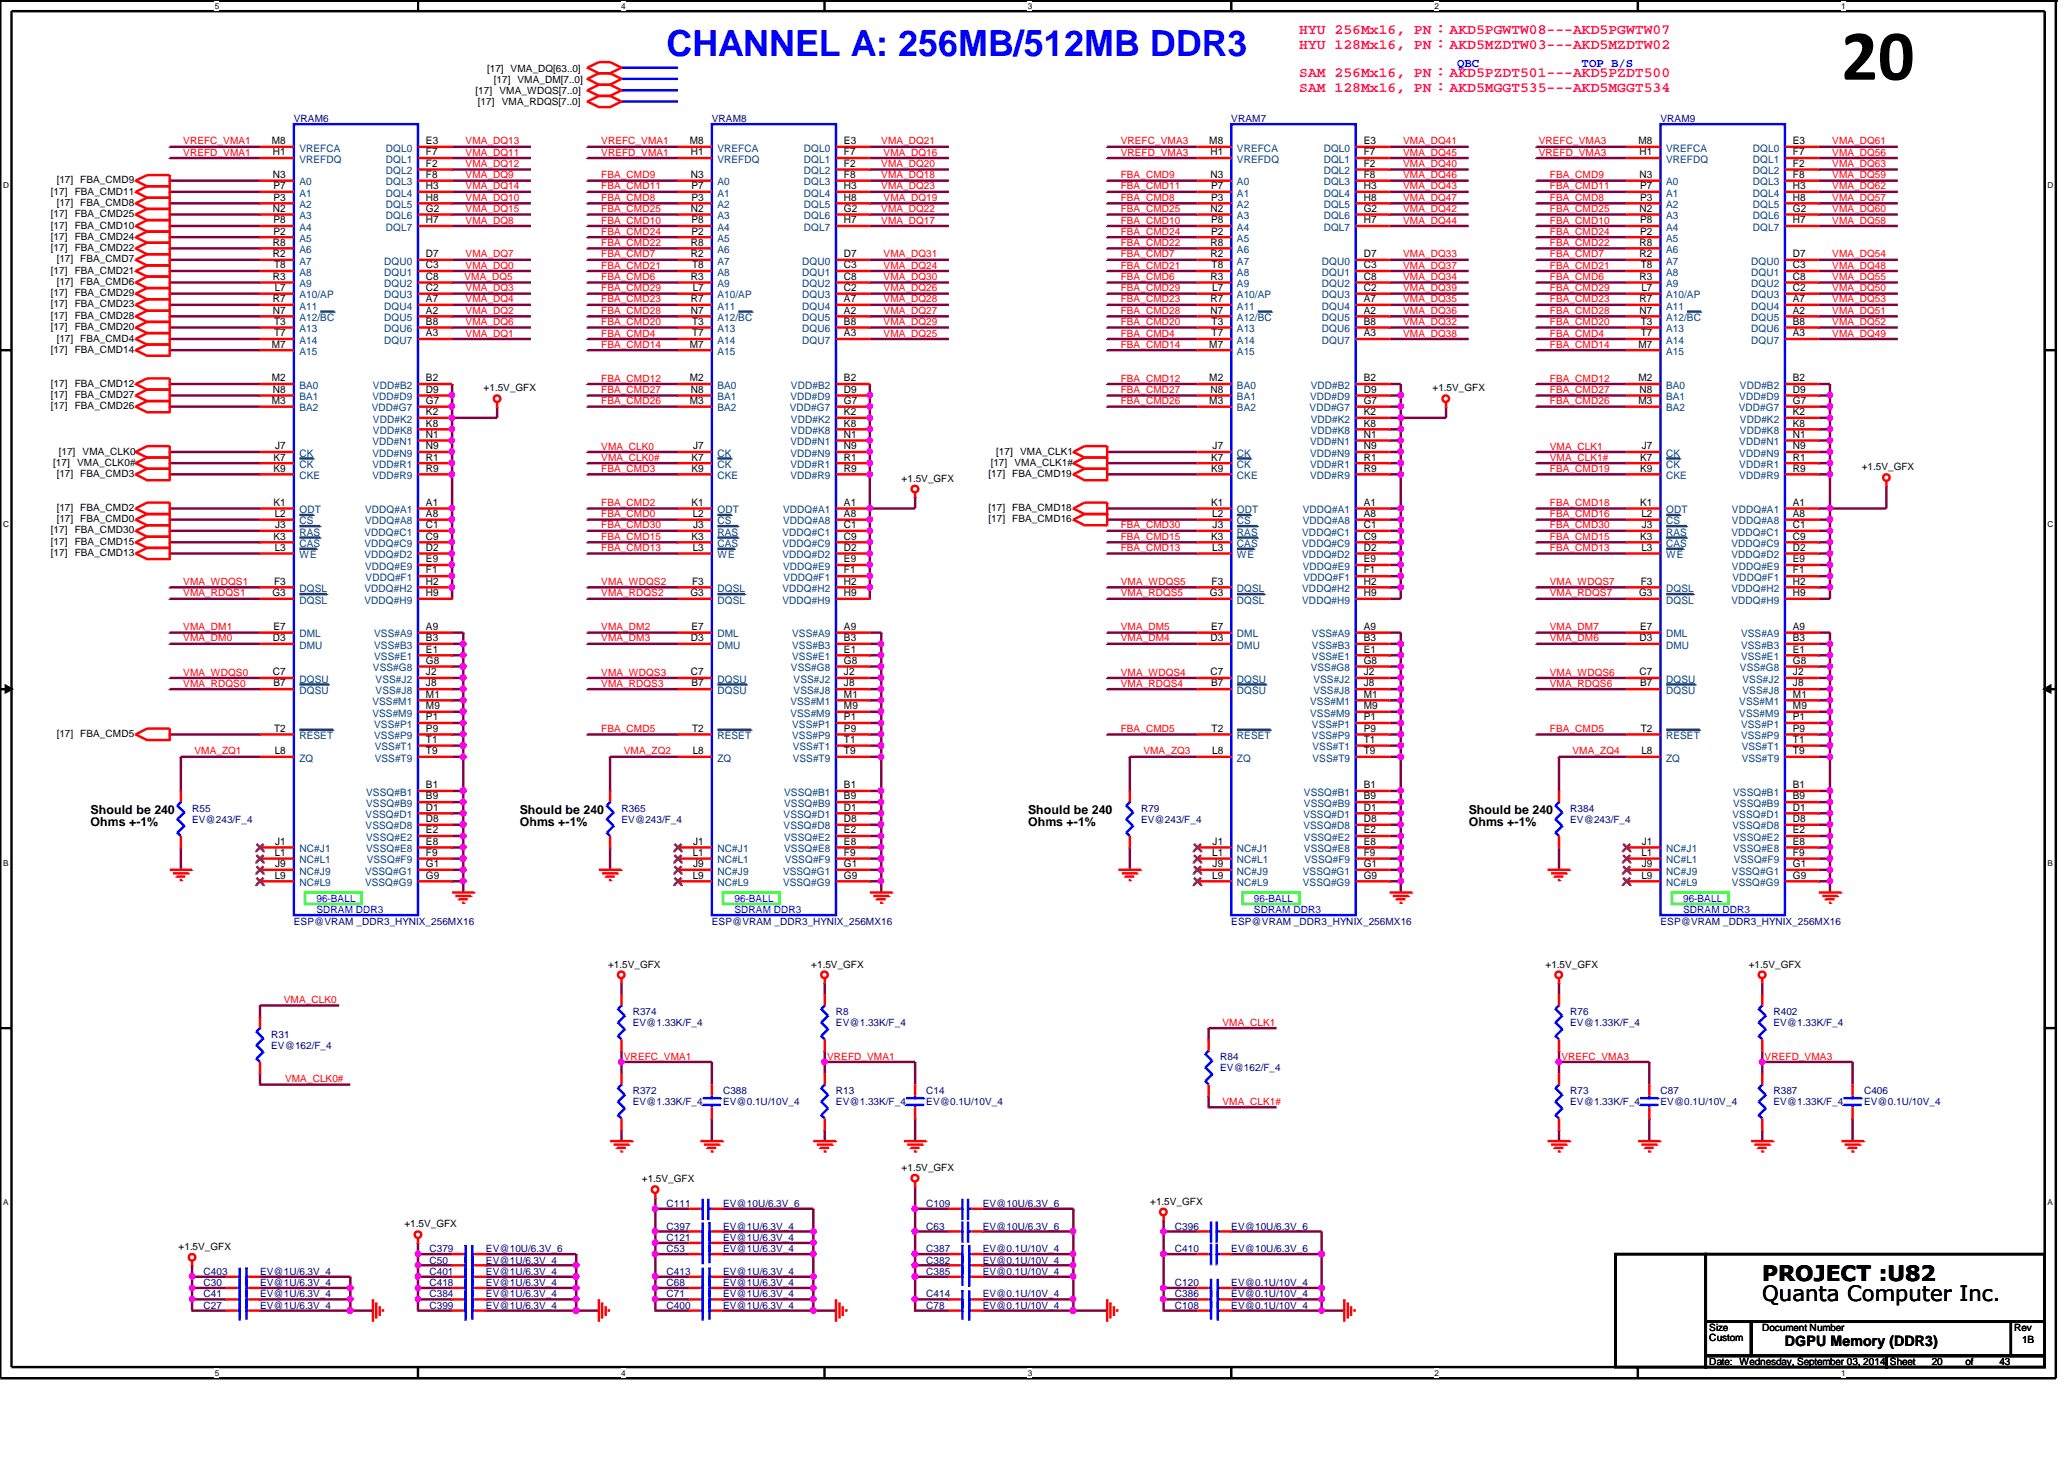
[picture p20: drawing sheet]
<svg xmlns="http://www.w3.org/2000/svg" width="297mm" height="210mm" viewBox="0 0 297 210" stroke-linecap="round" stroke-linejoin="round" font-family="sans-serif">
<defs><g id="words">
<text font-size="10.4" x="265" y="11.5">20</text>
<text font-size="5.2" fill="#00f" x="95.9" y="8">CHANNEL A: 256MB/512MB DDR3</text>
<g font-size="3">
<text x="253.6" y="184.3">PROJECT :U82</text>
<text x="253.6" y="187.2">Quanta Computer Inc.</text>
</g>
<g font-size="2.1" fill="#ff0080">
<text x="187" y="4.9">HYU 256Mx16, PN：AKD5PGWTW08---AKD5PGWTW07</text>
<text x="187" y="7">HYU 128Mx16, PN：AKD5MZDTW03---AKD5MZDTW02</text>
<text x="187" y="11.1">SAM 256Mx16, PN：AKD5PZDT501---AKD5PZDT500</text>
<text x="187" y="13.2">SAM 128Mx16, PN：AKD5MGGT535---AKD5MGGT534</text>
</g>
<text font-size="2.1" x="256.9" y="193.7">DGPU Memory (DDR3)</text>
<g font-size="1.8" fill="#00f">
<text x="209.7" y="9.7">QBC</text>
<text x="227.6" y="9.7">TOP B/S</text>
</g>
<g font-size="1.8">
<text x="13" y="117.1">Should be 240</text>
<text x="13" y="118.9">Ohms +-1%</text>
<text x="74.8" y="117.1">Should be 240</text>
<text x="74.8" y="118.9">Ohms +-1%</text>
<text x="148" y="117.1">Should be 240</text>
<text x="148" y="118.9">Ohms +-1%</text>
<text x="211.4" y="117.1">Should be 240</text>
<text x="211.4" y="118.9">Ohms +-1%</text>
</g>
<g font-size="1.5">
<text x="39.1" y="20.7">M8</text>
<text x="39.3" y="22.4">H1</text>
<text x="61.3" y="20.7">E3</text>
<text x="61.3" y="22.4">F7</text>
<text x="99.3" y="20.7">M8</text>
<text x="99.4" y="22.4">H1</text>
<text x="121.5" y="20.7">E3</text>
<text x="121.5" y="22.4">F7</text>
<text x="174" y="20.7">M8</text>
<text x="174.2" y="22.4">H1</text>
<text x="196.3" y="20.7">E3</text>
<text x="196.3" y="22.4">F7</text>
<text x="235.8" y="20.7">M8</text>
<text x="236" y="22.4">H1</text>
<text x="258" y="20.7">E3</text>
<text x="258" y="22.4">F7</text>
<text x="39.3" y="25.6">N3</text>
<text x="39.4" y="28.9">P3</text>
<text x="39.4" y="27.2">P7</text>
<text x="61.3" y="24">F2</text>
<text x="61.3" y="25.6">F8</text>
<text x="61.3" y="27.2">H3</text>
<text x="61.3" y="28.9">H8</text>
<text x="99.4" y="25.6">N3</text>
<text x="99.5" y="28.9">P3</text>
<text x="99.5" y="27.2">P7</text>
<text x="121.5" y="24">F2</text>
<text x="121.5" y="25.6">F8</text>
<text x="121.5" y="27.2">H3</text>
<text x="121.5" y="28.9">H8</text>
<text x="174.2" y="25.6">N3</text>
<text x="174.3" y="28.9">P3</text>
<text x="174.3" y="27.2">P7</text>
<text x="196.3" y="24">F2</text>
<text x="196.3" y="25.6">F8</text>
<text x="196.3" y="27.2">H3</text>
<text x="196.3" y="28.9">H8</text>
<text x="236" y="25.6">N3</text>
<text x="236" y="28.9">P3</text>
<text x="236" y="27.2">P7</text>
<text x="258" y="24">F2</text>
<text x="258" y="25.6">F8</text>
<text x="258" y="27.2">H3</text>
<text x="258" y="28.9">H8</text>
<text x="39.3" y="30.5">N2</text>
<text x="39.3" y="35.3">R8</text>
<text x="39.4" y="32.1">P8</text>
<text x="39.4" y="33.7">P2</text>
<text x="61.3" y="30.5">G2</text>
<text x="61.3" y="32.1">H7</text>
<text x="99.4" y="30.5">N2</text>
<text x="99.4" y="35.3">R8</text>
<text x="99.5" y="32.1">P8</text>
<text x="99.5" y="33.7">P2</text>
<text x="121.5" y="30.5">G2</text>
<text x="121.5" y="32.1">H7</text>
<text x="174.2" y="30.5">N2</text>
<text x="174.2" y="35.3">R8</text>
<text x="174.3" y="32.1">P8</text>
<text x="174.3" y="33.7">P2</text>
<text x="196.3" y="30.5">G2</text>
<text x="196.3" y="32.1">H7</text>
<text x="236" y="30.5">N2</text>
<text x="236" y="35.3">R8</text>
<text x="236" y="32.1">P8</text>
<text x="236" y="33.7">P2</text>
<text x="258" y="30.5">G2</text>
<text x="258" y="32.1">H7</text>
<text x="39.3" y="37">R2</text>
<text x="39.3" y="40.3">R3</text>
<text x="39.5" y="38.6">T8</text>
<text x="39.5" y="41.9">L7</text>
<text x="61.3" y="38.6">C3</text>
<text x="61.3" y="40.3">C8</text>
<text x="61.3" y="41.9">C2</text>
<text x="61.3" y="37">D7</text>
<text x="99.4" y="37">R2</text>
<text x="99.4" y="40.3">R3</text>
<text x="99.6" y="38.6">T8</text>
<text x="99.7" y="41.9">L7</text>
<text x="121.5" y="38.6">C3</text>
<text x="121.5" y="40.3">C8</text>
<text x="121.5" y="41.9">C2</text>
<text x="121.5" y="37">D7</text>
<text x="174.2" y="37">R2</text>
<text x="174.2" y="40.3">R3</text>
<text x="174.4" y="38.6">T8</text>
<text x="174.5" y="41.9">L7</text>
<text x="196.3" y="38.6">C3</text>
<text x="196.3" y="40.3">C8</text>
<text x="196.3" y="41.9">C2</text>
<text x="196.3" y="37">D7</text>
<text x="236" y="37">R2</text>
<text x="236" y="40.3">R3</text>
<text x="236.1" y="38.6">T8</text>
<text x="236.2" y="41.9">L7</text>
<text x="258" y="38.6">C3</text>
<text x="258" y="40.3">C8</text>
<text x="258" y="41.9">C2</text>
<text x="258" y="37">D7</text>
<text x="39.3" y="43.5">R7</text>
<text x="39.3" y="45.1">N7</text>
<text x="39.5" y="46.7">T3</text>
<text x="61.3" y="43.5">A7</text>
<text x="61.3" y="45.1">A2</text>
<text x="61.3" y="46.7">B8</text>
<text x="99.4" y="43.5">R7</text>
<text x="99.4" y="45.1">N7</text>
<text x="99.6" y="46.7">T3</text>
<text x="121.5" y="43.5">A7</text>
<text x="121.5" y="45.1">A2</text>
<text x="121.5" y="46.7">B8</text>
<text x="174.2" y="43.5">R7</text>
<text x="174.2" y="45.1">N7</text>
<text x="174.4" y="46.7">T3</text>
<text x="196.3" y="43.5">A7</text>
<text x="196.3" y="45.1">A2</text>
<text x="196.3" y="46.7">B8</text>
<text x="236" y="43.5">R7</text>
<text x="236" y="45.1">N7</text>
<text x="236.1" y="46.7">T3</text>
<text x="258" y="43.5">A7</text>
<text x="258" y="45.1">A2</text>
<text x="258" y="46.7">B8</text>
<text x="39.1" y="50">M7</text>
<text x="39.5" y="48.4">T7</text>
<text x="61.3" y="48.4">A3</text>
<text x="99.3" y="50">M7</text>
<text x="99.6" y="48.4">T7</text>
<text x="121.5" y="48.4">A3</text>
<text x="174" y="50">M7</text>
<text x="174.4" y="48.4">T7</text>
<text x="196.3" y="48.4">A3</text>
<text x="235.8" y="50">M7</text>
<text x="236.1" y="48.4">T7</text>
<text x="258" y="48.4">A3</text>
<text x="39.1" y="54.9">M2</text>
<text x="39.1" y="58.1">M3</text>
<text x="39.3" y="56.5">N8</text>
<text x="61.3" y="54.9">B2</text>
<text x="61.3" y="56.5">D9</text>
<text x="61.3" y="58.1">G7</text>
<text x="61.3" y="59.7">K2</text>
<text x="99.3" y="54.9">M2</text>
<text x="99.3" y="58.1">M3</text>
<text x="99.4" y="56.5">N8</text>
<text x="121.5" y="54.9">B2</text>
<text x="121.5" y="56.5">D9</text>
<text x="121.5" y="58.1">G7</text>
<text x="121.5" y="59.7">K2</text>
<text x="174" y="54.9">M2</text>
<text x="174" y="58.1">M3</text>
<text x="174.2" y="56.5">N8</text>
<text x="196.3" y="54.9">B2</text>
<text x="196.3" y="56.5">D9</text>
<text x="196.3" y="58.1">G7</text>
<text x="196.3" y="59.7">K2</text>
<text x="235.8" y="54.9">M2</text>
<text x="235.8" y="58.1">M3</text>
<text x="236" y="56.5">N8</text>
<text x="258" y="54.9">B2</text>
<text x="258" y="56.5">D9</text>
<text x="258" y="58.1">G7</text>
<text x="258" y="59.7">K2</text>
<text x="39.6" y="64.6">J7</text>
<text x="61.3" y="61.4">K8</text>
<text x="61.3" y="63">N1</text>
<text x="61.3" y="64.6">N9</text>
<text x="99.7" y="64.6">J7</text>
<text x="121.5" y="61.4">K8</text>
<text x="121.5" y="63">N1</text>
<text x="121.5" y="64.6">N9</text>
<text x="174.5" y="64.6">J7</text>
<text x="196.3" y="61.4">K8</text>
<text x="196.3" y="63">N1</text>
<text x="196.3" y="64.6">N9</text>
<text x="236.3" y="64.6">J7</text>
<text x="258" y="61.4">K8</text>
<text x="258" y="63">N1</text>
<text x="258" y="64.6">N9</text>
<text x="39.4" y="67.9">K9</text>
<text x="39.4" y="66.3">K7</text>
<text x="61.3" y="66.3">R1</text>
<text x="61.3" y="67.9">R9</text>
<text x="99.5" y="67.9">K9</text>
<text x="99.5" y="66.3">K7</text>
<text x="121.5" y="66.3">R1</text>
<text x="121.5" y="67.9">R9</text>
<text x="174.3" y="67.9">K9</text>
<text x="174.3" y="66.3">K7</text>
<text x="196.3" y="66.3">R1</text>
<text x="196.3" y="67.9">R9</text>
<text x="236" y="67.9">K9</text>
<text x="236" y="66.3">K7</text>
<text x="258" y="66.3">R1</text>
<text x="258" y="67.9">R9</text>
<text x="39.4" y="77.6">K3</text>
<text x="39.4" y="72.8">K1</text>
<text x="39.5" y="74.4">L2</text>
<text x="39.6" y="76">J3</text>
<text x="61.3" y="72.8">A1</text>
<text x="61.3" y="74.4">A8</text>
<text x="61.3" y="76">C1</text>
<text x="61.3" y="77.6">C9</text>
<text x="99.5" y="77.6">K3</text>
<text x="99.5" y="72.8">K1</text>
<text x="99.7" y="74.4">L2</text>
<text x="99.7" y="76">J3</text>
<text x="121.5" y="72.8">A1</text>
<text x="121.5" y="74.4">A8</text>
<text x="121.5" y="76">C1</text>
<text x="121.5" y="77.6">C9</text>
<text x="174.3" y="77.6">K3</text>
<text x="174.3" y="72.8">K1</text>
<text x="174.5" y="74.4">L2</text>
<text x="174.5" y="76">J3</text>
<text x="196.3" y="72.8">A1</text>
<text x="196.3" y="74.4">A8</text>
<text x="196.3" y="76">C1</text>
<text x="196.3" y="77.6">C9</text>
<text x="236" y="77.6">K3</text>
<text x="236" y="72.8">K1</text>
<text x="236.2" y="74.4">L2</text>
<text x="236.3" y="76">J3</text>
<text x="258" y="72.8">A1</text>
<text x="258" y="74.4">A8</text>
<text x="258" y="76">C1</text>
<text x="258" y="77.6">C9</text>
<text x="39.5" y="79.2">L3</text>
<text x="61.3" y="80.9">E9</text>
<text x="61.3" y="82.5">F1</text>
<text x="61.3" y="79.2">D2</text>
<text x="99.7" y="79.2">L3</text>
<text x="121.5" y="80.9">E9</text>
<text x="121.5" y="82.5">F1</text>
<text x="121.5" y="79.2">D2</text>
<text x="174.5" y="79.2">L3</text>
<text x="196.3" y="80.9">E9</text>
<text x="196.3" y="82.5">F1</text>
<text x="196.3" y="79.2">D2</text>
<text x="236.2" y="79.2">L3</text>
<text x="258" y="80.9">E9</text>
<text x="258" y="82.5">F1</text>
<text x="258" y="79.2">D2</text>
<text x="39.2" y="85.8">G3</text>
<text x="39.5" y="84.1">F3</text>
<text x="61.3" y="84.1">H2</text>
<text x="61.3" y="85.8">H9</text>
<text x="99.4" y="85.8">G3</text>
<text x="99.6" y="84.1">F3</text>
<text x="121.5" y="84.1">H2</text>
<text x="121.5" y="85.8">H9</text>
<text x="174.1" y="85.8">G3</text>
<text x="174.4" y="84.1">F3</text>
<text x="196.3" y="84.1">H2</text>
<text x="196.3" y="85.8">H9</text>
<text x="235.9" y="85.8">G3</text>
<text x="236.1" y="84.1">F3</text>
<text x="258" y="84.1">H2</text>
<text x="258" y="85.8">H9</text>
<text x="39.3" y="92.2">D3</text>
<text x="39.4" y="90.6">E7</text>
<text x="61.3" y="90.6">A9</text>
<text x="61.3" y="93.9">E1</text>
<text x="61.3" y="92.2">B3</text>
<text x="61.3" y="95.5">G8</text>
<text x="99.4" y="92.2">D3</text>
<text x="99.5" y="90.6">E7</text>
<text x="121.5" y="90.6">A9</text>
<text x="121.5" y="93.9">E1</text>
<text x="121.5" y="92.2">B3</text>
<text x="121.5" y="95.5">G8</text>
<text x="174.2" y="92.2">D3</text>
<text x="174.3" y="90.6">E7</text>
<text x="196.3" y="90.6">A9</text>
<text x="196.3" y="93.9">E1</text>
<text x="196.3" y="92.2">B3</text>
<text x="196.3" y="95.5">G8</text>
<text x="236" y="92.2">D3</text>
<text x="236" y="90.6">E7</text>
<text x="258" y="90.6">A9</text>
<text x="258" y="93.9">E1</text>
<text x="258" y="92.2">B3</text>
<text x="258" y="95.5">G8</text>
<text x="39.3" y="97.2">C7</text>
<text x="39.4" y="98.8">B7</text>
<text x="61.3" y="97.2">J2</text>
<text x="61.3" y="98.8">J8</text>
<text x="61.3" y="100.4">M1</text>
<text x="99.4" y="97.2">C7</text>
<text x="99.5" y="98.8">B7</text>
<text x="121.5" y="97.2">J2</text>
<text x="121.5" y="98.8">J8</text>
<text x="121.5" y="100.4">M1</text>
<text x="174.2" y="97.2">C7</text>
<text x="174.3" y="98.8">B7</text>
<text x="196.3" y="97.2">J2</text>
<text x="196.3" y="98.8">J8</text>
<text x="196.3" y="100.4">M1</text>
<text x="236" y="97.2">C7</text>
<text x="236" y="98.8">B7</text>
<text x="258" y="97.2">J2</text>
<text x="258" y="98.8">J8</text>
<text x="258" y="100.4">M1</text>
<text x="39.5" y="105.3">T2</text>
<text x="61.3" y="102">M9</text>
<text x="61.3" y="103.6">P1</text>
<text x="61.3" y="105.3">P9</text>
<text x="61.3" y="106.9">T1</text>
<text x="99.6" y="105.3">T2</text>
<text x="121.5" y="102">M9</text>
<text x="121.5" y="103.6">P1</text>
<text x="121.5" y="105.3">P9</text>
<text x="121.5" y="106.9">T1</text>
<text x="174.4" y="105.3">T2</text>
<text x="196.3" y="102">M9</text>
<text x="196.3" y="103.6">P1</text>
<text x="196.3" y="105.3">P9</text>
<text x="196.3" y="106.9">T1</text>
<text x="236.1" y="105.3">T2</text>
<text x="258" y="102">M9</text>
<text x="258" y="103.6">P1</text>
<text x="258" y="105.3">P9</text>
<text x="258" y="106.9">T1</text>
<text x="39.5" y="108.5">L8</text>
<text x="61.3" y="113.4">B1</text>
<text x="61.3" y="108.5">T9</text>
<text x="99.7" y="108.5">L8</text>
<text x="121.5" y="113.4">B1</text>
<text x="121.5" y="108.5">T9</text>
<text x="174.5" y="108.5">L8</text>
<text x="196.3" y="113.4">B1</text>
<text x="196.3" y="108.5">T9</text>
<text x="236.2" y="108.5">L8</text>
<text x="258" y="113.4">B1</text>
<text x="258" y="108.5">T9</text>
<text x="61.3" y="116.6">D1</text>
<text x="61.3" y="115">B9</text>
<text x="61.3" y="118.3">D8</text>
<text x="61.3" y="119.9">E2</text>
<text x="121.5" y="116.6">D1</text>
<text x="121.5" y="115">B9</text>
<text x="121.5" y="118.3">D8</text>
<text x="121.5" y="119.9">E2</text>
<text x="196.3" y="116.6">D1</text>
<text x="196.3" y="115">B9</text>
<text x="196.3" y="118.3">D8</text>
<text x="196.3" y="119.9">E2</text>
<text x="258" y="116.6">D1</text>
<text x="258" y="115">B9</text>
<text x="258" y="118.3">D8</text>
<text x="258" y="119.9">E2</text>
<text x="39.5" y="123.1">L1</text>
<text x="39.6" y="121.5">J1</text>
<text x="39.6" y="124.8">J9</text>
<text x="61.3" y="121.5">E8</text>
<text x="61.3" y="123.1">F9</text>
<text x="61.3" y="124.8">G1</text>
<text x="99.7" y="123.1">L1</text>
<text x="99.7" y="121.5">J1</text>
<text x="99.7" y="124.8">J9</text>
<text x="121.5" y="121.5">E8</text>
<text x="121.5" y="123.1">F9</text>
<text x="121.5" y="124.8">G1</text>
<text x="174.5" y="123.1">L1</text>
<text x="174.5" y="121.5">J1</text>
<text x="174.5" y="124.8">J9</text>
<text x="196.3" y="121.5">E8</text>
<text x="196.3" y="123.1">F9</text>
<text x="196.3" y="124.8">G1</text>
<text x="236.2" y="123.1">L1</text>
<text x="236.3" y="121.5">J1</text>
<text x="236.3" y="124.8">J9</text>
<text x="258" y="121.5">E8</text>
<text x="258" y="123.1">F9</text>
<text x="258" y="124.8">G1</text>
<text x="39.5" y="126.4">L9</text>
<text x="61.3" y="126.4">G9</text>
<text x="99.7" y="126.4">L9</text>
<text x="121.5" y="126.4">G9</text>
<text x="174.5" y="126.4">L9</text>
<text x="196.3" y="126.4">G9</text>
<text x="236.2" y="126.4">L9</text>
<text x="258" y="126.4">G9</text>
</g>
<g font-size="1.5" fill="#004080">
<text x="43.1" y="21.8">VREFCA</text>
<text x="43.1" y="23.4">VREFDQ</text>
<text x="55.5" y="21.8">DQL0</text>
<text x="55.5" y="23.4">DQL1</text>
<text x="103.2" y="21.8">VREFCA</text>
<text x="103.2" y="23.4">VREFDQ</text>
<text x="115.7" y="21.8">DQL0</text>
<text x="115.7" y="23.4">DQL1</text>
<text x="178" y="21.8">VREFCA</text>
<text x="178" y="23.4">VREFDQ</text>
<text x="190.5" y="21.8">DQL0</text>
<text x="190.5" y="23.4">DQL1</text>
<text x="239.8" y="21.8">VREFCA</text>
<text x="239.8" y="23.4">VREFDQ</text>
<text x="252.3" y="21.8">DQL0</text>
<text x="252.3" y="23.4">DQL1</text>
<text x="43.1" y="29.9">A2</text>
<text x="43.1" y="26.7">A0</text>
<text x="43.1" y="28.3">A1</text>
<text x="55.5" y="25.1">DQL2</text>
<text x="55.5" y="26.7">DQL3</text>
<text x="55.5" y="28.3">DQL4</text>
<text x="55.5" y="29.9">DQL5</text>
<text x="103.2" y="29.9">A2</text>
<text x="103.2" y="26.7">A0</text>
<text x="103.2" y="28.3">A1</text>
<text x="115.7" y="25.1">DQL2</text>
<text x="115.7" y="26.7">DQL3</text>
<text x="115.7" y="28.3">DQL4</text>
<text x="115.7" y="29.9">DQL5</text>
<text x="178" y="29.9">A2</text>
<text x="178" y="26.7">A0</text>
<text x="178" y="28.3">A1</text>
<text x="190.5" y="25.1">DQL2</text>
<text x="190.5" y="26.7">DQL3</text>
<text x="190.5" y="28.3">DQL4</text>
<text x="190.5" y="29.9">DQL5</text>
<text x="239.8" y="29.9">A2</text>
<text x="239.8" y="26.7">A0</text>
<text x="239.8" y="28.3">A1</text>
<text x="252.3" y="25.1">DQL2</text>
<text x="252.3" y="26.7">DQL3</text>
<text x="252.3" y="28.3">DQL4</text>
<text x="252.3" y="29.9">DQL5</text>
<text x="43.1" y="31.5">A3</text>
<text x="43.1" y="33.2">A4</text>
<text x="43.1" y="34.8">A5</text>
<text x="55.5" y="31.5">DQL6</text>
<text x="55.5" y="33.2">DQL7</text>
<text x="103.2" y="31.5">A3</text>
<text x="103.2" y="33.2">A4</text>
<text x="103.2" y="34.8">A5</text>
<text x="115.7" y="31.5">DQL6</text>
<text x="115.7" y="33.2">DQL7</text>
<text x="178" y="31.5">A3</text>
<text x="178" y="33.2">A4</text>
<text x="178" y="34.8">A5</text>
<text x="190.5" y="31.5">DQL6</text>
<text x="190.5" y="33.2">DQL7</text>
<text x="239.8" y="31.5">A3</text>
<text x="239.8" y="33.2">A4</text>
<text x="239.8" y="34.8">A5</text>
<text x="252.3" y="31.5">DQL6</text>
<text x="252.3" y="33.2">DQL7</text>
<text x="43.1" y="36.4">A6</text>
<text x="43.1" y="38.1">A7</text>
<text x="43.1" y="39.7">A8</text>
<text x="43.1" y="41.3">A9</text>
<text x="55.3" y="39.7">DQU1</text>
<text x="55.3" y="41.3">DQU2</text>
<text x="55.3" y="38.1">DQU0</text>
<text x="103.2" y="36.4">A6</text>
<text x="103.2" y="38.1">A7</text>
<text x="103.2" y="39.7">A8</text>
<text x="103.2" y="41.3">A9</text>
<text x="115.4" y="39.7">DQU1</text>
<text x="115.4" y="41.3">DQU2</text>
<text x="115.4" y="38.1">DQU0</text>
<text x="178" y="36.4">A6</text>
<text x="178" y="38.1">A7</text>
<text x="178" y="39.7">A8</text>
<text x="178" y="41.3">A9</text>
<text x="190.2" y="39.7">DQU1</text>
<text x="190.2" y="41.3">DQU2</text>
<text x="190.2" y="38.1">DQU0</text>
<text x="239.8" y="36.4">A6</text>
<text x="239.8" y="38.1">A7</text>
<text x="239.8" y="39.7">A8</text>
<text x="239.8" y="41.3">A9</text>
<text x="252" y="39.7">DQU1</text>
<text x="252" y="41.3">DQU2</text>
<text x="252" y="38.1">DQU0</text>
<text x="43.1" y="44.5">A11</text>
<text x="43.1" y="42.9">A10/AP</text>
<text x="43.1" y="46.2">A12/BC</text>
<text x="43.1" y="47.8">A13</text>
<text x="55.3" y="42.9">DQU3</text>
<text x="55.3" y="44.5">DQU4</text>
<text x="55.3" y="46.2">DQU5</text>
<text x="55.3" y="47.8">DQU6</text>
<text x="103.2" y="44.5">A11</text>
<text x="103.2" y="42.9">A10/AP</text>
<text x="103.2" y="46.2">A12/BC</text>
<text x="103.2" y="47.8">A13</text>
<text x="115.4" y="42.9">DQU3</text>
<text x="115.4" y="44.5">DQU4</text>
<text x="115.4" y="46.2">DQU5</text>
<text x="115.4" y="47.8">DQU6</text>
<text x="178" y="44.5">A11</text>
<text x="178" y="42.9">A10/AP</text>
<text x="178" y="46.2">A12/BC</text>
<text x="178" y="47.8">A13</text>
<text x="190.2" y="42.9">DQU3</text>
<text x="190.2" y="44.5">DQU4</text>
<text x="190.2" y="46.2">DQU5</text>
<text x="190.2" y="47.8">DQU6</text>
<text x="239.8" y="44.5">A11</text>
<text x="239.8" y="42.9">A10/AP</text>
<text x="239.8" y="46.2">A12/BC</text>
<text x="239.8" y="47.8">A13</text>
<text x="252" y="42.9">DQU3</text>
<text x="252" y="44.5">DQU4</text>
<text x="252" y="46.2">DQU5</text>
<text x="252" y="47.8">DQU6</text>
<text x="43.1" y="51.1">A15</text>
<text x="43.1" y="49.4">A14</text>
<text x="55.3" y="49.4">DQU7</text>
<text x="103.2" y="51.1">A15</text>
<text x="103.2" y="49.4">A14</text>
<text x="115.4" y="49.4">DQU7</text>
<text x="178" y="51.1">A15</text>
<text x="178" y="49.4">A14</text>
<text x="190.2" y="49.4">DQU7</text>
<text x="239.8" y="51.1">A15</text>
<text x="239.8" y="49.4">A14</text>
<text x="252" y="49.4">DQU7</text>
<text x="43.1" y="57.6">BA1</text>
<text x="43.1" y="55.9">BA0</text>
<text x="43.1" y="59.2">BA2</text>
<text x="53.5" y="59.2">VDD#G7</text>
<text x="53.6" y="57.6">VDD#D9</text>
<text x="53.7" y="55.9">VDD#B2</text>
<text x="103.2" y="57.6">BA1</text>
<text x="103.2" y="55.9">BA0</text>
<text x="103.2" y="59.2">BA2</text>
<text x="113.7" y="59.2">VDD#G7</text>
<text x="113.7" y="57.6">VDD#D9</text>
<text x="113.8" y="55.9">VDD#B2</text>
<text x="178" y="57.6">BA1</text>
<text x="178" y="55.9">BA0</text>
<text x="178" y="59.2">BA2</text>
<text x="188.5" y="59.2">VDD#G7</text>
<text x="188.5" y="57.6">VDD#D9</text>
<text x="188.6" y="55.9">VDD#B2</text>
<text x="239.8" y="57.6">BA1</text>
<text x="239.8" y="55.9">BA0</text>
<text x="239.8" y="59.2">BA2</text>
<text x="250.2" y="59.2">VDD#G7</text>
<text x="250.3" y="57.6">VDD#D9</text>
<text x="250.4" y="55.9">VDD#B2</text>
<text x="43.1" y="65.7">CK</text>
<text x="53.6" y="64.1">VDD#N1</text>
<text x="53.6" y="65.7">VDD#N9</text>
<text x="53.7" y="60.8">VDD#K2</text>
<text x="53.7" y="62.4">VDD#K8</text>
<text x="103.2" y="65.7">CK</text>
<text x="113.7" y="64.1">VDD#N1</text>
<text x="113.7" y="65.7">VDD#N9</text>
<text x="113.8" y="60.8">VDD#K2</text>
<text x="113.8" y="62.4">VDD#K8</text>
<text x="178" y="65.7">CK</text>
<text x="188.5" y="64.1">VDD#N1</text>
<text x="188.5" y="65.7">VDD#N9</text>
<text x="188.6" y="60.8">VDD#K2</text>
<text x="188.6" y="62.4">VDD#K8</text>
<text x="239.8" y="65.7">CK</text>
<text x="250.3" y="64.1">VDD#N1</text>
<text x="250.3" y="65.7">VDD#N9</text>
<text x="250.4" y="60.8">VDD#K2</text>
<text x="250.4" y="62.4">VDD#K8</text>
<text x="43.1" y="68.9">CKE</text>
<text x="43.1" y="67.3">CK</text>
<text x="53.6" y="67.3">VDD#R1</text>
<text x="53.6" y="68.9">VDD#R9</text>
<text x="103.2" y="68.9">CKE</text>
<text x="103.2" y="67.3">CK</text>
<text x="113.7" y="67.3">VDD#R1</text>
<text x="113.7" y="68.9">VDD#R9</text>
<text x="178" y="68.9">CKE</text>
<text x="178" y="67.3">CK</text>
<text x="188.5" y="67.3">VDD#R1</text>
<text x="188.5" y="68.9">VDD#R9</text>
<text x="239.8" y="68.9">CKE</text>
<text x="239.8" y="67.3">CK</text>
<text x="250.3" y="67.3">VDD#R1</text>
<text x="250.3" y="68.9">VDD#R9</text>
<text x="43.1" y="77">RAS</text>
<text x="43.1" y="75.4">CS</text>
<text x="43.1" y="73.8">ODT</text>
<text x="52.4" y="77">VDDQ#C1</text>
<text x="52.5" y="73.8">VDDQ#A1</text>
<text x="52.5" y="75.4">VDDQ#A8</text>
<text x="103.2" y="77">RAS</text>
<text x="103.2" y="75.4">CS</text>
<text x="103.2" y="73.8">ODT</text>
<text x="112.6" y="77">VDDQ#C1</text>
<text x="112.7" y="73.8">VDDQ#A1</text>
<text x="112.7" y="75.4">VDDQ#A8</text>
<text x="178" y="77">RAS</text>
<text x="178" y="75.4">CS</text>
<text x="178" y="73.8">ODT</text>
<text x="187.4" y="77">VDDQ#C1</text>
<text x="187.5" y="73.8">VDDQ#A1</text>
<text x="187.5" y="75.4">VDDQ#A8</text>
<text x="239.8" y="77">RAS</text>
<text x="239.8" y="75.4">CS</text>
<text x="239.8" y="73.8">ODT</text>
<text x="249.2" y="77">VDDQ#C1</text>
<text x="249.3" y="73.8">VDDQ#A1</text>
<text x="249.3" y="75.4">VDDQ#A8</text>
<text x="43.1" y="80.3">WE</text>
<text x="43.1" y="78.7">CAS</text>
<text x="52.4" y="78.7">VDDQ#C9</text>
<text x="52.4" y="80.3">VDDQ#D2</text>
<text x="52.5" y="82">VDDQ#E9</text>
<text x="52.6" y="83.6">VDDQ#F1</text>
<text x="103.2" y="80.3">WE</text>
<text x="103.2" y="78.7">CAS</text>
<text x="112.6" y="78.7">VDDQ#C9</text>
<text x="112.6" y="80.3">VDDQ#D2</text>
<text x="112.7" y="82">VDDQ#E9</text>
<text x="112.8" y="83.6">VDDQ#F1</text>
<text x="178" y="80.3">WE</text>
<text x="178" y="78.7">CAS</text>
<text x="187.4" y="78.7">VDDQ#C9</text>
<text x="187.4" y="80.3">VDDQ#D2</text>
<text x="187.5" y="82">VDDQ#E9</text>
<text x="187.6" y="83.6">VDDQ#F1</text>
<text x="239.8" y="80.3">WE</text>
<text x="239.8" y="78.7">CAS</text>
<text x="249.2" y="78.7">VDDQ#C9</text>
<text x="249.2" y="80.3">VDDQ#D2</text>
<text x="249.3" y="82">VDDQ#E9</text>
<text x="249.3" y="83.6">VDDQ#F1</text>
<text x="43.1" y="85.2">DQSL</text>
<text x="43.1" y="86.8">DQSL</text>
<text x="52.4" y="85.2">VDDQ#H2</text>
<text x="52.4" y="86.8">VDDQ#H9</text>
<text x="103.2" y="85.2">DQSL</text>
<text x="103.2" y="86.8">DQSL</text>
<text x="112.6" y="85.2">VDDQ#H2</text>
<text x="112.6" y="86.8">VDDQ#H9</text>
<text x="178" y="85.2">DQSL</text>
<text x="178" y="86.8">DQSL</text>
<text x="187.4" y="85.2">VDDQ#H2</text>
<text x="187.4" y="86.8">VDDQ#H9</text>
<text x="239.8" y="85.2">DQSL</text>
<text x="239.8" y="86.8">DQSL</text>
<text x="249.2" y="85.2">VDDQ#H2</text>
<text x="249.2" y="86.8">VDDQ#H9</text>
<text x="43.1" y="91.7">DML</text>
<text x="43.1" y="93.3">DMU</text>
<text x="53.8" y="91.7">VSS#A9</text>
<text x="53.8" y="95">VSS#E1</text>
<text x="53.8" y="93.3">VSS#B3</text>
<text x="103.2" y="91.7">DML</text>
<text x="103.2" y="93.3">DMU</text>
<text x="114" y="91.7">VSS#A9</text>
<text x="114" y="95">VSS#E1</text>
<text x="114" y="93.3">VSS#B3</text>
<text x="178" y="91.7">DML</text>
<text x="178" y="93.3">DMU</text>
<text x="188.8" y="91.7">VSS#A9</text>
<text x="188.8" y="95">VSS#E1</text>
<text x="188.8" y="93.3">VSS#B3</text>
<text x="239.8" y="91.7">DML</text>
<text x="239.8" y="93.3">DMU</text>
<text x="250.6" y="91.7">VSS#A9</text>
<text x="250.6" y="95">VSS#E1</text>
<text x="250.6" y="93.3">VSS#B3</text>
<text x="43.1" y="99.8">DQSU</text>
<text x="43.1" y="98.2">DQSU</text>
<text x="53.6" y="101.4">VSS#M1</text>
<text x="53.7" y="96.6">VSS#G8</text>
<text x="54.1" y="98.2">VSS#J2</text>
<text x="54.1" y="99.8">VSS#J8</text>
<text x="103.2" y="99.8">DQSU</text>
<text x="103.2" y="98.2">DQSU</text>
<text x="113.7" y="101.4">VSS#M1</text>
<text x="113.8" y="96.6">VSS#G8</text>
<text x="114.2" y="98.2">VSS#J2</text>
<text x="114.2" y="99.8">VSS#J8</text>
<text x="178" y="99.8">DQSU</text>
<text x="178" y="98.2">DQSU</text>
<text x="188.5" y="101.4">VSS#M1</text>
<text x="188.6" y="96.6">VSS#G8</text>
<text x="189" y="98.2">VSS#J2</text>
<text x="189" y="99.8">VSS#J8</text>
<text x="239.8" y="99.8">DQSU</text>
<text x="239.8" y="98.2">DQSU</text>
<text x="250.3" y="101.4">VSS#M1</text>
<text x="250.4" y="96.6">VSS#G8</text>
<text x="250.8" y="98.2">VSS#J2</text>
<text x="250.8" y="99.8">VSS#J8</text>
<text x="43.1" y="106.3">RESET</text>
<text x="53.6" y="103.1">VSS#M9</text>
<text x="53.8" y="104.7">VSS#P1</text>
<text x="53.8" y="106.3">VSS#P9</text>
<text x="53.9" y="107.9">VSS#T1</text>
<text x="103.2" y="106.3">RESET</text>
<text x="113.7" y="103.1">VSS#M9</text>
<text x="114" y="104.7">VSS#P1</text>
<text x="114" y="106.3">VSS#P9</text>
<text x="114.1" y="107.9">VSS#T1</text>
<text x="178" y="106.3">RESET</text>
<text x="188.5" y="103.1">VSS#M9</text>
<text x="188.8" y="104.7">VSS#P1</text>
<text x="188.8" y="106.3">VSS#P9</text>
<text x="188.9" y="107.9">VSS#T1</text>
<text x="239.8" y="106.3">RESET</text>
<text x="250.3" y="103.1">VSS#M9</text>
<text x="250.6" y="104.7">VSS#P1</text>
<text x="250.6" y="106.3">VSS#P9</text>
<text x="250.7" y="107.9">VSS#T1</text>
<text x="43.1" y="109.6">ZQ</text>
<text x="53.9" y="109.6">VSS#T9</text>
<text x="103.2" y="109.6">ZQ</text>
<text x="114.1" y="109.6">VSS#T9</text>
<text x="178" y="109.6">ZQ</text>
<text x="188.9" y="109.6">VSS#T9</text>
<text x="239.8" y="109.6">ZQ</text>
<text x="250.7" y="109.6">VSS#T9</text>
<text x="52.6" y="117.7">VSSQ#D1</text>
<text x="52.6" y="119.3">VSSQ#D8</text>
<text x="52.7" y="114.5">VSSQ#B1</text>
<text x="52.7" y="116.1">VSSQ#B9</text>
<text x="112.8" y="117.7">VSSQ#D1</text>
<text x="112.8" y="119.3">VSSQ#D8</text>
<text x="112.9" y="114.5">VSSQ#B1</text>
<text x="112.9" y="116.1">VSSQ#B9</text>
<text x="187.6" y="117.7">VSSQ#D1</text>
<text x="187.6" y="119.3">VSSQ#D8</text>
<text x="187.7" y="114.5">VSSQ#B1</text>
<text x="187.7" y="116.1">VSSQ#B9</text>
<text x="249.3" y="117.7">VSSQ#D1</text>
<text x="249.3" y="119.3">VSSQ#D8</text>
<text x="249.4" y="114.5">VSSQ#B1</text>
<text x="249.4" y="116.1">VSSQ#B9</text>
<text x="43.1" y="122.6">NC#J1</text>
<text x="43.1" y="125.8">NC#J9</text>
<text x="43.1" y="124.2">NC#L1</text>
<text x="52.5" y="125.8">VSSQ#G1</text>
<text x="52.7" y="120.9">VSSQ#E2</text>
<text x="52.7" y="122.6">VSSQ#E8</text>
<text x="52.8" y="124.2">VSSQ#F9</text>
<text x="103.2" y="122.6">NC#J1</text>
<text x="103.2" y="125.8">NC#J9</text>
<text x="103.2" y="124.2">NC#L1</text>
<text x="112.7" y="125.8">VSSQ#G1</text>
<text x="112.9" y="120.9">VSSQ#E2</text>
<text x="112.9" y="122.6">VSSQ#E8</text>
<text x="112.9" y="124.2">VSSQ#F9</text>
<text x="178" y="122.6">NC#J1</text>
<text x="178" y="125.8">NC#J9</text>
<text x="178" y="124.2">NC#L1</text>
<text x="187.5" y="125.8">VSSQ#G1</text>
<text x="187.7" y="120.9">VSSQ#E2</text>
<text x="187.7" y="122.6">VSSQ#E8</text>
<text x="187.7" y="124.2">VSSQ#F9</text>
<text x="239.8" y="122.6">NC#J1</text>
<text x="239.8" y="125.8">NC#J9</text>
<text x="239.8" y="124.2">NC#L1</text>
<text x="249.3" y="125.8">VSSQ#G1</text>
<text x="249.4" y="120.9">VSSQ#E2</text>
<text x="249.4" y="122.6">VSSQ#E8</text>
<text x="249.5" y="124.2">VSSQ#F9</text>
<text x="43.1" y="127.5">NC#L9</text>
<text x="52.5" y="127.5">VSSQ#G9</text>
<text x="103.2" y="127.5">NC#L9</text>
<text x="112.7" y="127.5">VSSQ#G9</text>
<text x="178" y="127.5">NC#L9</text>
<text x="187.5" y="127.5">VSSQ#G9</text>
<text x="239.8" y="127.5">NC#L9</text>
<text x="249.3" y="127.5">VSSQ#G9</text>
</g>
<g font-size="1.4">
<text x="70.1" y="10.3">[17] VMA_DQ[63..0]</text>
<text x="71.1" y="11.9">[17] VMA_DM[7..0]</text>
<text x="68.4" y="13.5">[17]</text>
<text x="68.8" y="15.2">[17]</text>
<text x="71.9" y="13.5">VMA_WDQS[7..0]</text>
<text x="72.2" y="15.2">VMA_RDQS[7..0]</text>
<text x="7.3" y="28">[17]</text>
<text x="8.2" y="29.6">[17] FBA_CMD8</text>
<text x="8.2" y="26.4">[17] FBA_CMD9</text>
<text x="10.7" y="28">FBA_CMD11</text>
<text x="7.3" y="32.9">[17]</text>
<text x="7.3" y="34.5">[17]</text>
<text x="7.3" y="31.2">[17]</text>
<text x="10.7" y="32.9">FBA_CMD10</text>
<text x="10.7" y="34.5">FBA_CMD24</text>
<text x="10.7" y="31.2">FBA_CMD25</text>
<text x="7.3" y="39.4">[17]</text>
<text x="7.3" y="36.1">[17]</text>
<text x="8.2" y="41">[17] FBA_CMD6</text>
<text x="8.2" y="37.8">[17] FBA_CMD7</text>
<text x="10.7" y="39.4">FBA_CMD21</text>
<text x="10.7" y="36.1">FBA_CMD22</text>
<text x="7.3" y="47.5">[17]</text>
<text x="7.3" y="44.2">[17]</text>
<text x="7.3" y="45.9">[17]</text>
<text x="7.3" y="42.6">[17]</text>
<text x="10.7" y="47.5">FBA_CMD20</text>
<text x="10.7" y="44.2">FBA_CMD23</text>
<text x="10.7" y="45.9">FBA_CMD28</text>
<text x="10.7" y="42.6">FBA_CMD29</text>
<text x="7.3" y="50.8">[17]</text>
<text x="8.2" y="49.1">[17] FBA_CMD4</text>
<text x="10.7" y="50.8">FBA_CMD14</text>
<text x="7.3" y="55.6">[17]</text>
<text x="7.3" y="58.9">[17]</text>
<text x="7.3" y="57.3">[17]</text>
<text x="10.7" y="55.6">FBA_CMD12</text>
<text x="10.7" y="58.9">FBA_CMD26</text>
<text x="10.7" y="57.3">FBA_CMD27</text>
<text x="69.6" y="56.3">+1.5V_GFX</text>
<text x="206.2" y="56.3">+1.5V_GFX</text>
<text x="8.5" y="65.4">[17]</text>
<text x="11.9" y="65.4">VMA_CLK0</text>
<text x="143.4" y="65.4">[17]</text>
<text x="146.8" y="65.4">VMA_CLK1</text>
<text x="7.7" y="67">[17]</text>
<text x="8.2" y="68.6">[17] FBA_CMD3</text>
<text x="11.1" y="67">VMA_CLK0#</text>
<text x="129.7" y="69.3">+1.5V_GFX</text>
<text x="142.3" y="68.6">[17] FBA_CMD19</text>
<text x="142.6" y="67">[17]</text>
<text x="146" y="67">VMA_CLK1#</text>
<text x="267.9" y="67.6">+1.5V_GFX</text>
<text x="7.3" y="76.8">[17]</text>
<text x="8.2" y="75.1">[17] FBA_CMD0</text>
<text x="8.2" y="73.5">[17] FBA_CMD2</text>
<text x="10.7" y="76.8">FBA_CMD30</text>
<text x="142.3" y="75.1">[17] FBA_CMD16</text>
<text x="142.3" y="73.5">[17] FBA_CMD18</text>
<text x="7.3" y="80">[17]</text>
<text x="7.3" y="78.4">[17]</text>
<text x="10.7" y="80">FBA_CMD13</text>
<text x="10.7" y="78.4">FBA_CMD15</text>
<text x="8.2" y="106">[17] FBA_CMD5</text>
<text x="87.5" y="139.2">+1.5V_GFX</text>
<text x="116.8" y="139.2">+1.5V_GFX</text>
<text x="222.4" y="139.2">+1.5V_GFX</text>
<text x="251.7" y="139.2">+1.5V_GFX</text>
<text x="92.4" y="170.1">+1.5V_GFX</text>
<text x="129.7" y="168.4">+1.5V_GFX</text>
<text x="165.5" y="173.3">+1.5V_GFX</text>
<text x="25.7" y="179.8">+1.5V_GFX</text>
<text x="58.2" y="176.6">+1.5V_GFX</text>
<text x="246" y="191.5">Size</text>
<text x="253.6" y="191.5">Document Number</text>
<text x="289.9" y="191.5">Rev</text>
<text x="246" y="196.4">Date: Wednesday, September 03, 2014 Sheet</text>
<text x="246" y="193">Custom</text>
<text x="278" y="196.4">20</text>
<text x="282.9" y="196.4">of</text>
<text x="287.7" y="196.4">43</text>
<text x="291" y="193.2">1B</text>
</g>
<g font-size="1.4" fill="#000080">
<text x="42.3" y="17.6">VRAM6</text>
<text x="102.4" y="17.6">VRAM8</text>
<text x="177.2" y="17.6">VRAM7</text>
<text x="239" y="17.6">VRAM9</text>
<text x="27.6" y="116.8">R55</text>
<text x="27.6" y="118.4">EV@243/F_4</text>
<text x="89.4" y="116.8">R365</text>
<text x="89.4" y="118.4">EV@243/F_4</text>
<text x="164.2" y="116.8">R79</text>
<text x="164.2" y="118.4">EV@243/F_4</text>
<text x="226" y="116.8">R384</text>
<text x="226" y="118.4">EV@243/F_4</text>
<text x="42.3" y="133">ESP@VRAM _DDR3_HYNIX_256MX16</text>
<text x="102.4" y="133">ESP@VRAM _DDR3_HYNIX_256MX16</text>
<text x="177.2" y="133">ESP@VRAM _DDR3_HYNIX_256MX16</text>
<text x="239" y="133">ESP@VRAM _DDR3_HYNIX_256MX16</text>
<text x="39" y="149.3">R31</text>
<text x="91.1" y="146">R374</text>
<text x="91.1" y="147.7">EV@1.33K/F_4</text>
<text x="120.3" y="146">R8</text>
<text x="120.3" y="147.7">EV@1.33K/F_4</text>
<text x="226" y="146">R76</text>
<text x="226" y="147.7">EV@1.33K/F_4</text>
<text x="255.2" y="146">R402</text>
<text x="255.2" y="147.7">EV@1.33K/F_4</text>
<text x="39" y="150.9">EV@162/F_4</text>
<text x="175.6" y="152.5">R84</text>
<text x="175.6" y="154.1">EV@162/F_4</text>
<text x="91.1" y="157.4">R372</text>
<text x="91.1" y="159">EV@1.33K/F_4</text>
<text x="104.1" y="157.4">C388</text>
<text x="104.1" y="159">EV@0.1U/10V_4</text>
<text x="120.3" y="157.4">R13</text>
<text x="120.3" y="159">EV@1.33K/F_4</text>
<text x="133.3" y="157.4">C14</text>
<text x="133.3" y="159">EV@0.1U/10V_4</text>
<text x="226" y="157.4">R73</text>
<text x="226" y="159">EV@1.33K/F_4</text>
<text x="239" y="157.4">C87</text>
<text x="239" y="159">EV@0.1U/10V_4</text>
<text x="255.2" y="157.4">R387</text>
<text x="255.2" y="159">EV@1.33K/F_4</text>
<text x="268.3" y="157.4">C406</text>
<text x="268.3" y="159">EV@0.1U/10V_4</text>
<text x="95.9" y="173.7">C111</text>
<text x="104.1" y="173.7">EV@10U/6.3V_6</text>
<text x="133.3" y="173.7">C109</text>
<text x="141.4" y="173.7">EV@10U/6.3V_6</text>
<text x="95.9" y="176.9">C397</text>
<text x="95.9" y="178.5">C121</text>
<text x="104.1" y="176.9">EV@1U/6.3V_4</text>
<text x="104.1" y="178.5">EV@1U/6.3V_4</text>
<text x="133.3" y="176.9">C63</text>
<text x="141.4" y="176.9">EV@10U/6.3V_6</text>
<text x="169.1" y="176.9">C396</text>
<text x="177.2" y="176.9">EV@10U/6.3V_6</text>
<text x="29.3" y="183.4">C403</text>
<text x="29.3" y="185">C30</text>
<text x="37.4" y="183.4">EV@1U/6.3V_4</text>
<text x="37.4" y="185">EV@1U/6.3V_4</text>
<text x="61.8" y="185">C418</text>
<text x="61.8" y="183.4">C401</text>
<text x="61.8" y="181.8">C50</text>
<text x="61.8" y="180.2">C379</text>
<text x="69.9" y="185">EV@1U/6.3V_4</text>
<text x="69.9" y="183.4">EV@1U/6.3V_4</text>
<text x="69.9" y="181.8">EV@1U/6.3V_4</text>
<text x="69.9" y="180.2">EV@10U/6.3V_6</text>
<text x="95.9" y="183.4">C413</text>
<text x="95.9" y="180.2">C53</text>
<text x="95.9" y="185">C68</text>
<text x="104.1" y="183.4">EV@1U/6.3V_4</text>
<text x="104.1" y="180.2">EV@1U/6.3V_4</text>
<text x="104.1" y="185">EV@1U/6.3V_4</text>
<text x="133.3" y="181.8">C382</text>
<text x="133.3" y="183.4">C385</text>
<text x="133.3" y="180.2">C387</text>
<text x="141.4" y="181.8">EV@0.1U/10V_4</text>
<text x="141.4" y="183.4">EV@0.1U/10V_4</text>
<text x="141.4" y="180.2">EV@0.1U/10V_4</text>
<text x="169.1" y="180.2">C410</text>
<text x="169.1" y="185">C120</text>
<text x="177.2" y="180.2">EV@10U/6.3V_6</text>
<text x="177.2" y="185">EV@0.1U/10V_4</text>
<text x="29.3" y="188.3">C27</text>
<text x="29.3" y="186.6">C41</text>
<text x="37.4" y="188.3">EV@1U/6.3V_4</text>
<text x="37.4" y="186.6">EV@1U/6.3V_4</text>
<text x="61.8" y="188.3">C399</text>
<text x="61.8" y="186.6">C384</text>
<text x="69.9" y="188.3">EV@1U/6.3V_4</text>
<text x="69.9" y="186.6">EV@1U/6.3V_4</text>
<text x="95.9" y="188.3">C400</text>
<text x="95.9" y="186.6">C71</text>
<text x="104.1" y="188.3">EV@1U/6.3V_4</text>
<text x="104.1" y="186.6">EV@1U/6.3V_4</text>
<text x="133.3" y="188.3">C78</text>
<text x="133.3" y="186.6">C414</text>
<text x="141.4" y="188.3">EV@0.1U/10V_4</text>
<text x="141.4" y="186.6">EV@0.1U/10V_4</text>
<text x="169.1" y="186.6">C386</text>
<text x="169.1" y="188.3">C108</text>
<text x="177.2" y="186.6">EV@0.1U/10V_4</text>
<text x="177.2" y="188.3">EV@0.1U/10V_4</text>
</g>
<g font-size="1.4" fill="#f00">
<text x="26.4" y="20.8">VREFC_VMA1</text>
<text x="26.4" y="22.4">VREFD_VMA1</text>
<text x="67" y="20.8">VMA_DQ13</text>
<text x="67" y="22.4">VMA_DQ11</text>
<text x="86.5" y="20.8">VREFC_VMA1</text>
<text x="86.5" y="22.4">VREFD_VMA1</text>
<text x="126.8" y="20.8">VMA_DQ21</text>
<text x="127.2" y="22.4">VMA_DQ16</text>
<text x="161.3" y="20.8">VREFC_VMA3</text>
<text x="161.3" y="22.4">VREFD_VMA3</text>
<text x="201.9" y="22.4">VMA_DQ45</text>
<text x="201.9" y="20.8">VMA_DQ41</text>
<text x="221.4" y="20.8">VREFC_VMA3</text>
<text x="221.4" y="22.4">VREFD_VMA3</text>
<text x="263.7" y="20.8">VMA_DQ61</text>
<text x="263.7" y="22.4">VMA_DQ56</text>
<text x="67" y="25.7">VMA_DQ9</text>
<text x="67" y="27.3">VMA_DQ14</text>
<text x="67" y="24">VMA_DQ12</text>
<text x="67" y="28.9">VMA_DQ10</text>
<text x="86.5" y="28.9">FBA_CMD8</text>
<text x="86.5" y="25.7">FBA_CMD9</text>
<text x="86.5" y="27.3">FBA_CMD11</text>
<text x="126.8" y="24">VMA_DQ20</text>
<text x="126.8" y="25.7">VMA_DQ18</text>
<text x="126.8" y="27.3">VMA_DQ23</text>
<text x="127.2" y="28.9">VMA_DQ19</text>
<text x="161.3" y="28.9">FBA_CMD8</text>
<text x="161.3" y="25.7">FBA_CMD9</text>
<text x="161.3" y="27.3">FBA_CMD11</text>
<text x="201.9" y="25.7">VMA_DQ46</text>
<text x="201.9" y="27.3">VMA_DQ43</text>
<text x="201.9" y="28.9">VMA_DQ47</text>
<text x="201.9" y="24">VMA_DQ40</text>
<text x="223.1" y="28.9">FBA_CMD8</text>
<text x="223.1" y="25.7">FBA_CMD9</text>
<text x="223.1" y="27.3">FBA_CMD11</text>
<text x="263.7" y="24">VMA_DQ63</text>
<text x="263.7" y="27.3">VMA_DQ62</text>
<text x="263.7" y="25.7">VMA_DQ59</text>
<text x="263.7" y="28.9">VMA_DQ57</text>
<text x="67" y="32.2">VMA_DQ8</text>
<text x="67" y="30.5">VMA_DQ15</text>
<text x="86.5" y="32.2">FBA_CMD10</text>
<text x="86.5" y="35.4">FBA_CMD22</text>
<text x="86.5" y="30.5">FBA_CMD25</text>
<text x="86.5" y="33.8">FBA_CMD24</text>
<text x="126.8" y="32.2">VMA_DQ17</text>
<text x="126.8" y="30.5">VMA_DQ22</text>
<text x="161.3" y="32.2">FBA_CMD10</text>
<text x="161.3" y="35.4">FBA_CMD22</text>
<text x="161.3" y="30.5">FBA_CMD25</text>
<text x="161.3" y="33.8">FBA_CMD24</text>
<text x="201.9" y="32.2">VMA_DQ44</text>
<text x="201.9" y="30.5">VMA_DQ42</text>
<text x="223.1" y="32.2">FBA_CMD10</text>
<text x="223.1" y="35.4">FBA_CMD22</text>
<text x="223.1" y="30.5">FBA_CMD25</text>
<text x="223.1" y="33.8">FBA_CMD24</text>
<text x="263.7" y="30.5">VMA_DQ60</text>
<text x="263.7" y="32.2">VMA_DQ58</text>
<text x="66.8" y="40.3">VMA_DQ5</text>
<text x="67" y="37">VMA_DQ7</text>
<text x="67" y="41.9">VMA_DQ3</text>
<text x="67" y="38.7">VMA_DQ0</text>
<text x="86.5" y="41.9">FBA_CMD29</text>
<text x="86.5" y="40.3">FBA_CMD6</text>
<text x="86.5" y="38.7">FBA_CMD21</text>
<text x="86.5" y="37">FBA_CMD7</text>
<text x="127.2" y="37">VMA_DQ31</text>
<text x="127.2" y="38.7">VMA_DQ24</text>
<text x="127.2" y="40.3">VMA_DQ30</text>
<text x="127.2" y="41.9">VMA_DQ26</text>
<text x="161.3" y="41.9">FBA_CMD29</text>
<text x="161.3" y="40.3">FBA_CMD6</text>
<text x="161.3" y="38.7">FBA_CMD21</text>
<text x="161.3" y="37">FBA_CMD7</text>
<text x="201.9" y="41.9">VMA_DQ39</text>
<text x="201.9" y="38.7">VMA_DQ37</text>
<text x="201.9" y="40.3">VMA_DQ34</text>
<text x="201.9" y="37">VMA_DQ33</text>
<text x="223.1" y="41.9">FBA_CMD29</text>
<text x="223.1" y="40.3">FBA_CMD6</text>
<text x="223.1" y="38.7">FBA_CMD21</text>
<text x="223.1" y="37">FBA_CMD7</text>
<text x="263.7" y="38.7">VMA_DQ48</text>
<text x="263.7" y="40.3">VMA_DQ55</text>
<text x="263.7" y="37">VMA_DQ54</text>
<text x="263.7" y="41.9">VMA_DQ50</text>
<text x="67" y="46.8">VMA_DQ6</text>
<text x="67" y="45.2">VMA_DQ2</text>
<text x="67" y="43.5">VMA_DQ4</text>
<text x="86.5" y="46.8">FBA_CMD20</text>
<text x="86.5" y="43.5">FBA_CMD23</text>
<text x="86.5" y="45.2">FBA_CMD28</text>
<text x="127.2" y="43.5">VMA_DQ28</text>
<text x="127.2" y="45.2">VMA_DQ27</text>
<text x="127.2" y="46.8">VMA_DQ29</text>
<text x="161.3" y="46.8">FBA_CMD20</text>
<text x="161.3" y="43.5">FBA_CMD23</text>
<text x="161.3" y="45.2">FBA_CMD28</text>
<text x="201.9" y="45.2">VMA_DQ36</text>
<text x="201.9" y="43.5">VMA_DQ35</text>
<text x="201.9" y="46.8">VMA_DQ32</text>
<text x="223.1" y="46.8">FBA_CMD20</text>
<text x="223.1" y="43.5">FBA_CMD23</text>
<text x="223.1" y="45.2">FBA_CMD28</text>
<text x="263.7" y="43.5">VMA_DQ53</text>
<text x="263.7" y="46.8">VMA_DQ52</text>
<text x="263.7" y="45.2">VMA_DQ51</text>
<text x="67" y="48.4">VMA_DQ1</text>
<text x="86.5" y="50">FBA_CMD14</text>
<text x="86.5" y="48.4">FBA_CMD4</text>
<text x="127.2" y="48.4">VMA_DQ25</text>
<text x="161.3" y="50">FBA_CMD14</text>
<text x="161.3" y="48.4">FBA_CMD4</text>
<text x="201.9" y="48.4">VMA_DQ38</text>
<text x="223.1" y="50">FBA_CMD14</text>
<text x="223.1" y="48.4">FBA_CMD4</text>
<text x="263.7" y="48.4">VMA_DQ49</text>
<text x="86.5" y="54.9">FBA_CMD12</text>
<text x="86.5" y="56.6">FBA_CMD27</text>
<text x="86.5" y="58.2">FBA_CMD26</text>
<text x="161.3" y="54.9">FBA_CMD12</text>
<text x="161.3" y="56.6">FBA_CMD27</text>
<text x="161.3" y="58.2">FBA_CMD26</text>
<text x="223.1" y="54.9">FBA_CMD12</text>
<text x="223.1" y="56.6">FBA_CMD27</text>
<text x="223.1" y="58.2">FBA_CMD26</text>
<text x="86.5" y="64.7">VMA_CLK0</text>
<text x="223.1" y="64.7">VMA_CLK1</text>
<text x="86.5" y="67.9">FBA_CMD3</text>
<text x="86.5" y="66.3">VMA_CLK0#</text>
<text x="223.1" y="67.9">FBA_CMD19</text>
<text x="223.1" y="66.3">VMA_CLK1#</text>
<text x="86.5" y="76">FBA_CMD30</text>
<text x="86.5" y="74.4">FBA_CMD0</text>
<text x="86.5" y="72.8">FBA_CMD2</text>
<text x="86.5" y="77.7">FBA_CMD15</text>
<text x="161.3" y="76">FBA_CMD30</text>
<text x="161.3" y="77.7">FBA_CMD15</text>
<text x="223.1" y="76">FBA_CMD30</text>
<text x="223.1" y="74.4">FBA_CMD16</text>
<text x="223.1" y="72.8">FBA_CMD18</text>
<text x="223.1" y="77.7">FBA_CMD15</text>
<text x="86.5" y="79.3">FBA_CMD13</text>
<text x="161.3" y="79.3">FBA_CMD13</text>
<text x="223.1" y="79.3">FBA_CMD13</text>
<text x="26.4" y="85.8">VMA_RDQS1</text>
<text x="26.4" y="84.2">VMA_WDQS1</text>
<text x="86.5" y="84.2">VMA_WDQS2</text>
<text x="86.5" y="85.8">VMA_RDQS2</text>
<text x="161.3" y="85.8">VMA_RDQS5</text>
<text x="161.3" y="84.2">VMA_WDQS5</text>
<text x="223.1" y="85.8">VMA_RDQS7</text>
<text x="223.1" y="84.2">VMA_WDQS7</text>
<text x="26.4" y="92.3">VMA_DM0</text>
<text x="26.4" y="90.7">VMA_DM1</text>
<text x="86.5" y="92.3">VMA_DM3</text>
<text x="86.5" y="90.7">VMA_DM2</text>
<text x="161.3" y="90.7">VMA_DM5</text>
<text x="161.3" y="92.3">VMA_DM4</text>
<text x="223.1" y="90.7">VMA_DM7</text>
<text x="223.1" y="92.3">VMA_DM6</text>
<text x="26.4" y="98.8">VMA_RDQS0</text>
<text x="26.4" y="97.2">VMA_WDQS0</text>
<text x="86.5" y="97.2">VMA_WDQS3</text>
<text x="86.5" y="98.8">VMA_RDQS3</text>
<text x="161.3" y="98.8">VMA_RDQS4</text>
<text x="161.3" y="97.2">VMA_WDQS4</text>
<text x="223.1" y="98.8">VMA_RDQS6</text>
<text x="223.1" y="97.2">VMA_WDQS6</text>
<text x="86.5" y="105.3">FBA_CMD5</text>
<text x="161.3" y="105.3">FBA_CMD5</text>
<text x="223.1" y="105.3">FBA_CMD5</text>
<text x="28" y="108.5">VMA_ZQ1</text>
<text x="89.8" y="108.5">VMA_ZQ2</text>
<text x="164.5" y="108.5">VMA_ZQ3</text>
<text x="226.3" y="108.5">VMA_ZQ4</text>
<text x="40.8" y="144.3">VMA_CLK0</text>
<text x="175.9" y="147.6">VMA_CLK1</text>
<text x="41" y="155.7">VMA_CLK0#</text>
<text x="89.8" y="152.4">VREFC_VMA1</text>
<text x="119" y="152.4">VREFD_VMA1</text>
<text x="224.7" y="152.4">VREFC_VMA3</text>
<text x="254" y="152.4">VREFD_VMA3</text>
<text x="175.9" y="159">VMA_CLK1#</text>
</g>
<g font-size="1.4" fill="#00f">
<text x="45.5" y="129.8">96-BALL</text>
<text x="45.5" y="131.4">SDRAM DDR3</text>
<text x="105.7" y="129.8">96-BALL</text>
<text x="105.7" y="131.4">SDRAM DDR3</text>
<text x="180.5" y="129.8">96-BALL</text>
<text x="180.5" y="131.4">SDRAM DDR3</text>
<text x="242.2" y="129.8">96-BALL</text>
<text x="242.2" y="131.4">SDRAM DDR3</text>
</g>
<g font-size="1.2">
<text x="30.9" y="1.2">5</text>
<text x="89.4" y="1.2">4</text>
<text x="147.9" y="1.2">3</text>
<text x="206.5" y="1.2">2</text>
<text x="265" y="1.2">1</text>
<text x=".5" y="27.1">D</text>
<text x="294.7" y="27.1">D</text>
<text x=".5" y="75.8">C</text>
<text x="294.7" y="75.8">C</text>
<text x=".5" y="124.6">B</text>
<text x="294.7" y="124.6">B</text>
<text x=".5" y="173.4">A</text>
<text x="294.7" y="173.4">A</text>
<text x="30.9" y="197.9">5</text>
<text x="89.4" y="197.9">4</text>
<text x="147.9" y="197.9">3</text>
<text x="206.5" y="197.9">2</text>
<text x="265" y="197.9">1</text>
</g>
</g></defs>
<path d="M0 0h295.9" fill="none" stroke="#000" stroke-width="1.1"/>
<path d="M0 0v198.3h295.9v-198.3M1.6 1.6h292.7v195.1h-292.7z" fill="none" stroke="#000" stroke-width=".35"/>
<g fill="#fff">
<path d="M30.9 .2h.6v1.3h-.6z"/>
<path d="M30.9 196.8h.6v1.4h-.6z"/>
</g>
<path d="M60.2 0v1.6M60.2 196.7v1.6" fill="none" stroke="#000" stroke-width=".35"/>
<g fill="#fff">
<path d="M89.4 .2h.6v1.3h-.6z"/>
<path d="M89.4 196.8h.6v1.4h-.6z"/>
</g>
<path d="M118.7 0v1.6M118.7 196.7v1.6" fill="none" stroke="#000" stroke-width=".35"/>
<g fill="#fff">
<path d="M147.9 .2h.6v1.3h-.6z"/>
<path d="M147.9 196.8h.6v1.4h-.6z"/>
</g>
<path d="M177.2 0v1.6M177.2 196.7v1.6" fill="none" stroke="#000" stroke-width=".35"/>
<g fill="#fff">
<path d="M206.5 .2h.5v1.3h-.5z"/>
<path d="M206.5 196.8h.5v1.4h-.5z"/>
</g>
<path d="M235.7 0v1.6M235.7 196.7v1.6" fill="none" stroke="#000" stroke-width=".35"/>
<g fill="#fff">
<path d="M265 .2h.6v1.3h-.6z"/>
<path d="M265 196.8h.6v1.4h-.6z"/>
<path d="M.5 26h.8v1.3h-.8z"/>
<path d="M294.7 26h.8v1.3h-.8z"/>
<path d="M.5 74.8h.8v1.3h-.8z"/>
<path d="M294.7 74.8h.8v1.3h-.8z"/>
</g>
<path d="M0 50.4h1.6M294.3 50.4h1.6" fill="none" stroke="#000" stroke-width=".35"/>
<g fill="#fff">
<path d="M.5 123.5h.7v1.3h-.7z"/>
<path d="M294.7 123.5h.7v1.3h-.7z"/>
</g>
<path d="M0 99.1h1.6M.8 98.7l.8 .4-.8 .5zM294.3 99.1l.8-.4v.9zM294.3 99.1h1.6" fill="none" stroke="#000" stroke-width=".35"/>
<path d="M.8 98.7l.8 .4-.8 .5zM294.3 99.1l.8-.4v.9z" fill="#000"/>
<g fill="#fff">
<path d="M.5 172.3h.7v1.3h-.7z"/>
<path d="M294.7 172.3h.7v1.3h-.7z"/>
</g>
<path d="M0 147.9h1.6M294.3 147.9h1.6" fill="none" stroke="#000" stroke-width=".35"/>
<path d="M43.9 128.4h8.1v1.6h-8.1zM104.1 128.4h8.1v1.6h-8.1zM178.9 128.4h8.1v1.6h-8.1zM240.6 128.4h8.1v1.6h-8.1z" fill="none" stroke="#0f0" stroke-width=".35"/>
<path d="M26 108.9v4.9M97.6 108.9h-9.8v4.9M126.8 107.3v1.6M172.3 108.9h-9.7v4.9M87.8 121.9v3.2M162.6 121.9v3.2" fill="none" stroke="#800040" stroke-width=".35"/>
<circle cx="126.8" cy="107.2" r=".31" fill="#f0f"/>
<circle cx="126.8" cy="107.2" r=".31" fill="none" stroke="#f0f" stroke-width=".35"/>
<path d="M125.2 108.9h1.6M126.8 104v1.7h-1.6" fill="none" stroke="#800040" stroke-width=".35"/>
<circle cx="126.8" cy="105.6" r=".3" fill="#f0f"/>
<circle cx="126.8" cy="105.6" r=".3" fill="none" stroke="#f0f" stroke-width=".35"/>
<circle cx="126.8" cy="104" r=".3" fill="#f0f"/>
<circle cx="126.8" cy="104" r=".3" fill="none" stroke="#f0f" stroke-width=".35"/>
<path d="M125.2 97.5h1.6v1.6h-1.6M125.2 100.8h1.6M126.8 105.7v1.6h-1.6M126.8 102.4v1.6h-1.6" fill="none" stroke="#800040" stroke-width=".35"/>
<circle cx="126.8" cy="97.5" r=".3" fill="#f0f"/>
<circle cx="126.8" cy="97.5" r=".3" fill="none" stroke="#f0f" stroke-width=".35"/>
<path d="M126.8 99.1v1.7M125.2 102.4h1.6" fill="none" stroke="#800040" stroke-width=".35"/>
<circle cx="126.8" cy="100.7" r=".3" fill="#f0f"/>
<circle cx="126.8" cy="100.7" r=".3" fill="none" stroke="#f0f" stroke-width=".35"/>
<circle cx="126.8" cy="99.1" r=".31" fill="#f0f"/>
<circle cx="126.8" cy="99.1" r=".31" fill="none" stroke="#f0f" stroke-width=".35"/>
<path d="M126.8 125.1v1.7" fill="none" stroke="#800040" stroke-width=".35"/>
<circle cx="126.8" cy="126.7" r=".3" fill="#f0f"/>
<circle cx="126.8" cy="126.7" r=".3" fill="none" stroke="#f0f" stroke-width=".35"/>
<circle cx="126.8" cy="125.1" r=".3" fill="#f0f"/>
<circle cx="126.8" cy="125.1" r=".3" fill="none" stroke="#f0f" stroke-width=".35"/>
<path d="M125.2 121.9h1.6v1.6h-1.6M125.2 126.8h1.6M125.2 125.1h1.6" fill="none" stroke="#800040" stroke-width=".35"/>
<circle cx="126.8" cy="123.5" r=".31" fill="#f0f"/>
<circle cx="126.8" cy="123.5" r=".31" fill="none" stroke="#f0f" stroke-width=".35"/>
<circle cx="126.8" cy="121.9" r=".3" fill="#f0f"/>
<circle cx="126.8" cy="121.9" r=".3" fill="none" stroke="#f0f" stroke-width=".35"/>
<path d="M125.2 120.3h1.6" fill="none" stroke="#800040" stroke-width=".35"/>
<circle cx="126.8" cy="120.3" r=".3" fill="#f0f"/>
<circle cx="126.8" cy="120.3" r=".3" fill="none" stroke="#f0f" stroke-width=".35"/>
<path d="M125.2 92.6h1.6M126.8 120.3v1.6M126.8 123.5v1.6" fill="none" stroke="#800040" stroke-width=".35"/>
<circle cx="126.8" cy="92.6" r=".3" fill="#f0f"/>
<circle cx="126.8" cy="92.6" r=".3" fill="none" stroke="#f0f" stroke-width=".35"/>
<path d="M125.2 95.9h1.6M126.8 126.8v1.6" fill="none" stroke="#800040" stroke-width=".35"/>
<circle cx="126.8" cy="95.9" r=".3" fill="#f0f"/>
<circle cx="126.8" cy="95.9" r=".3" fill="none" stroke="#f0f" stroke-width=".35"/>
<path d="M125.2 94.3h1.6v1.6M125.2 91h1.6M125.2 118.7h1.6v1.6M125.2 113.8h1.6" fill="none" stroke="#800040" stroke-width=".35"/>
<circle cx="126.8" cy="118.6" r=".3" fill="#f0f"/>
<circle cx="126.8" cy="118.6" r=".3" fill="none" stroke="#f0f" stroke-width=".35"/>
<path d="M126.8 91v3.3M126.8 95.9v1.6" fill="none" stroke="#800040" stroke-width=".35"/>
<circle cx="126.8" cy="94.2" r=".3" fill="#f0f"/>
<circle cx="126.8" cy="94.2" r=".3" fill="none" stroke="#f0f" stroke-width=".35"/>
<path d="M126.8 117v1.7" fill="none" stroke="#800040" stroke-width=".35"/>
<circle cx="126.8" cy="117" r=".3" fill="#f0f"/>
<circle cx="126.8" cy="117" r=".3" fill="none" stroke="#f0f" stroke-width=".35"/>
<path d="M126.8 115.4v1.6M94.3 172.3v1.6h4.9" fill="none" stroke="#800040" stroke-width=".35"/>
<circle cx="126.8" cy="115.4" r=".31" fill="#f0f"/>
<circle cx="126.8" cy="115.4" r=".31" fill="none" stroke="#f0f" stroke-width=".35"/>
<path d="M125.2 117h1.6M126.8 100.8v1.6" fill="none" stroke="#800040" stroke-width=".35"/>
<circle cx="126.8" cy="102.4" r=".3" fill="#f0f"/>
<circle cx="126.8" cy="102.4" r=".3" fill="none" stroke="#f0f" stroke-width=".35"/>
<path d="M126.8 108.9v4.9" fill="none" stroke="#800040" stroke-width=".35"/>
<circle cx="126.8" cy="113.7" r=".3" fill="#f0f"/>
<circle cx="126.8" cy="113.7" r=".3" fill="none" stroke="#f0f" stroke-width=".35"/>
<circle cx="126.8" cy="108.9" r=".3" fill="#f0f"/>
<circle cx="126.8" cy="108.9" r=".3" fill="none" stroke="#f0f" stroke-width=".35"/>
<path d="M24.4 32.5h13M24.4 68.2h13M24.4 99.1h13M126.8 113.8v1.6h-1.6M234.1 108.9h-9.7v4.9M224.4 121.9v3.2M60.2 178.8v1.6h4.9" fill="none" stroke="#800040" stroke-width=".35"/>
<path d="M89.4 9.7h8.2" fill="none" stroke="#00f" stroke-width=".35"/>
<circle cx="60.1" cy="180.4" r=".31" fill="#f0f"/>
<circle cx="60.1" cy="180.4" r=".31" fill="none" stroke="#f0f" stroke-width=".35"/>
<path d="M24.4 79.6h13M24.4 76.4h13M141.4 186.9h13.1M154.5 182v1.7M154.5 188.6h4.8" fill="none" stroke="#800040" stroke-width=".35"/>
<circle cx="154.4" cy="186.9" r=".3" fill="#f0f"/>
<circle cx="154.4" cy="186.9" r=".3" fill="none" stroke="#f0f" stroke-width=".35"/>
<path d="M141.4 183.7h13.1" fill="none" stroke="#800040" stroke-width=".35"/>
<circle cx="154.4" cy="183.6" r=".3" fill="#f0f"/>
<circle cx="154.4" cy="183.6" r=".3" fill="none" stroke="#f0f" stroke-width=".35"/>
<path d="M141.4 188.6h13.1M154.5 183.7v3.2" fill="none" stroke="#800040" stroke-width=".35"/>
<circle cx="154.4" cy="188.5" r=".31" fill="#f0f"/>
<circle cx="154.4" cy="188.5" r=".31" fill="none" stroke="#f0f" stroke-width=".35"/>
<path d="M141.4 182h13.1M154.5 186.9v1.7" fill="none" stroke="#800040" stroke-width=".35"/>
<circle cx="154.4" cy="182" r=".3" fill="#f0f"/>
<circle cx="154.4" cy="182" r=".3" fill="none" stroke="#f0f" stroke-width=".35"/>
<path d="M141.4 180.4h13.1" fill="none" stroke="#800040" stroke-width=".35"/>
<circle cx="154.4" cy="180.4" r=".31" fill="#f0f"/>
<circle cx="154.4" cy="180.4" r=".31" fill="none" stroke="#f0f" stroke-width=".35"/>
<path d="M24.4 29.3h13M24.4 42.2h13M24.4 55.2h13M24.4 40.6h13M24.4 65h13M24.4 66.6h13M24.4 74.8h13M65.1 115.4h1.6M65.1 117h1.6M65.1 118.7h1.6M154.5 180.4v1.6" fill="none" stroke="#800040" stroke-width=".35"/>
<circle cx="66.7" cy="118.6" r=".31" fill="#f0f"/>
<circle cx="66.7" cy="118.6" r=".31" fill="none" stroke="#f0f" stroke-width=".35"/>
<path d="M65.1 94.3h1.6M65.1 95.9h1.6" fill="none" stroke="#800040" stroke-width=".35"/>
<circle cx="66.7" cy="95.9" r=".31" fill="#f0f"/>
<circle cx="66.7" cy="95.9" r=".31" fill="none" stroke="#f0f" stroke-width=".35"/>
<path d="M24.4 35.7h13M24.4 30.9h13M24.4 26h13M24.4 97.5h13M65.1 107.3h1.6M65.1 108.9h1.6M65.1 105.7h1.6M65.1 104h1.6" fill="none" stroke="#800040" stroke-width=".35"/>
<circle cx="66.7" cy="104" r=".31" fill="#f0f"/>
<circle cx="66.7" cy="104" r=".31" fill="none" stroke="#f0f" stroke-width=".35"/>
<path d="M65.1 102.4h1.6" fill="none" stroke="#800040" stroke-width=".35"/>
<circle cx="66.7" cy="102.4" r=".31" fill="#f0f"/>
<circle cx="66.7" cy="102.4" r=".31" fill="none" stroke="#f0f" stroke-width=".35"/>
<path d="M65.1 97.5h1.6M65.1 99.1h1.6M65.1 100.8h1.6M65.1 121.9h1.6" fill="none" stroke="#800040" stroke-width=".35"/>
<circle cx="66.7" cy="121.9" r=".31" fill="#f0f"/>
<circle cx="66.7" cy="121.9" r=".31" fill="none" stroke="#f0f" stroke-width=".35"/>
<path d="M65.1 123.5h1.6" fill="none" stroke="#800040" stroke-width=".35"/>
<circle cx="66.6" cy="123.5" r=".32" fill="#f0f"/>
<circle cx="66.6" cy="123.5" r=".32" fill="none" stroke="#f0f" stroke-width=".35"/>
<path d="M65.1 125.1h1.6M65.1 126.8h1.6M65.1 120.3h1.6" fill="none" stroke="#800040" stroke-width=".35"/>
<circle cx="66.7" cy="120.3" r=".31" fill="#f0f"/>
<circle cx="66.7" cy="120.3" r=".31" fill="none" stroke="#f0f" stroke-width=".35"/>
<path d="M65.1 91h1.6M65.1 92.6h1.6M65.1 113.8h1.6M173.9 159.3h9.8M32.6 186.9h-5v1.7" fill="none" stroke="#800040" stroke-width=".35"/>
<circle cx="27.6" cy="186.9" r=".3" fill="#f0f"/>
<circle cx="27.6" cy="186.9" r=".3" fill="none" stroke="#f0f" stroke-width=".35"/>
<path d="M201.6 68.2v5M82.9 188.6h3.3" fill="none" stroke="#800040" stroke-width=".35"/>
<circle cx="82.9" cy="188.5" r=".32" fill="#f0f"/>
<circle cx="82.9" cy="188.5" r=".32" fill="none" stroke="#f0f" stroke-width=".35"/>
<path d="M65.1 60.1h6.4M89.4 141.4v1.6M37.4 188.6h13" fill="none" stroke="#800040" stroke-width=".35"/>
<circle cx="65" cy="60.1" r=".3" fill="#f0f"/>
<circle cx="65" cy="60.1" r=".3" fill="none" stroke="#f0f" stroke-width=".35"/>
<path d="M71.5 58.5v1.6M89.4 152.8h13v3.2M89.4 151.2v3.2M89.4 162.6v1.6M102.4 160.9v3.3" fill="none" stroke="#800040" stroke-width=".35"/>
<circle cx="89.4" cy="152.8" r=".3" fill="#f0f"/>
<circle cx="89.4" cy="152.8" r=".3" fill="none" stroke="#f0f" stroke-width=".35"/>
<path d="M118.7 141.4v1.6M118.7 151.2v3.2M118.7 152.8h13v3.2M118.7 162.6v1.6M131.7 160.9v3.3" fill="none" stroke="#800040" stroke-width=".35"/>
<circle cx="118.7" cy="152.8" r=".3" fill="#f0f"/>
<circle cx="118.7" cy="152.8" r=".3" fill="none" stroke="#f0f" stroke-width=".35"/>
<path d="M224.4 141.4v1.6M224.4 154.4v-1.6h13v3.2M224.4 162.6v1.6M237.4 160.9v3.3" fill="none" stroke="#800040" stroke-width=".35"/>
<circle cx="224.3" cy="152.8" r=".3" fill="#f0f"/>
<circle cx="224.3" cy="152.8" r=".3" fill="none" stroke="#f0f" stroke-width=".35"/>
<path d="M253.6 141.4v1.6M253.6 151.2v3.2M253.6 152.8h13v3.2M253.6 162.6v1.6M266.6 160.9v3.3" fill="none" stroke="#800040" stroke-width=".35"/>
<circle cx="253.6" cy="152.8" r=".31" fill="#f0f"/>
<circle cx="253.6" cy="152.8" r=".31" fill="none" stroke="#f0f" stroke-width=".35"/>
<path d="M24.4 50.4h13M141.4 173.9h13.1M50.4 188.6h3.3M60.2 186.9v1.7" fill="none" stroke="#800040" stroke-width=".35"/>
<circle cx="60.2" cy="186.9" r=".3" fill="#f0f"/>
<circle cx="60.2" cy="186.9" r=".3" fill="none" stroke="#f0f" stroke-width=".35"/>
<path d="M131.7 177.2v4.8h4.9M131.7 180.4h4.9" fill="none" stroke="#800040" stroke-width=".35"/>
<circle cx="131.7" cy="182" r=".31" fill="#f0f"/>
<circle cx="131.7" cy="182" r=".31" fill="none" stroke="#f0f" stroke-width=".35"/>
<circle cx="131.7" cy="180.4" r=".32" fill="#f0f"/>
<circle cx="131.7" cy="180.4" r=".32" fill="none" stroke="#f0f" stroke-width=".35"/>
<path d="M131.7 183.7h4.9M136.6 186.9h-4.9v1.7h4.9" fill="none" stroke="#800040" stroke-width=".35"/>
<circle cx="131.7" cy="186.9" r=".31" fill="#f0f"/>
<circle cx="131.7" cy="186.9" r=".31" fill="none" stroke="#f0f" stroke-width=".35"/>
<path d="M271.5 69.9v3.3M177.2 188.6h16.3M190.2 185.3v1.6" fill="none" stroke="#800040" stroke-width=".35"/>
<circle cx="190.2" cy="188.5" r=".31" fill="#f0f"/>
<circle cx="190.2" cy="188.5" r=".31" fill="none" stroke="#f0f" stroke-width=".35"/>
<path d="M177.2 186.9h13" fill="none" stroke="#800040" stroke-width=".35"/>
<circle cx="190.2" cy="186.9" r=".3" fill="#f0f"/>
<circle cx="190.2" cy="186.9" r=".3" fill="none" stroke="#f0f" stroke-width=".35"/>
<path d="M177.2 185.3h13M190.2 186.9v1.7" fill="none" stroke="#800040" stroke-width=".35"/>
<circle cx="190.2" cy="185.3" r=".3" fill="#f0f"/>
<circle cx="190.2" cy="185.3" r=".3" fill="none" stroke="#f0f" stroke-width=".35"/>
<path d="M94.3 186.9v1.7" fill="none" stroke="#800040" stroke-width=".35"/>
<circle cx="94.3" cy="186.9" r=".3" fill="#f0f"/>
<circle cx="94.3" cy="186.9" r=".3" fill="none" stroke="#f0f" stroke-width=".35"/>
<path d="M27.6 185.3h5" fill="none" stroke="#800040" stroke-width=".35"/>
<circle cx="27.6" cy="185.3" r=".3" fill="#f0f"/>
<circle cx="27.6" cy="185.3" r=".3" fill="none" stroke="#f0f" stroke-width=".35"/>
<path d="M104.1 173.9h12.9M27.6 185.3v1.6M37.4 185.3h13" fill="none" stroke="#800040" stroke-width=".35"/>
<circle cx="50.4" cy="185.3" r=".31" fill="#f0f"/>
<circle cx="50.4" cy="185.3" r=".31" fill="none" stroke="#f0f" stroke-width=".35"/>
<path d="M263.4 68.2v5M37.4 156h13M37.4 186.9h13v1.7M117 186.9v1.7h3.3" fill="none" stroke="#800040" stroke-width=".35"/>
<circle cx="50.4" cy="188.5" r=".32" fill="#f0f"/>
<circle cx="50.4" cy="188.5" r=".32" fill="none" stroke="#f0f" stroke-width=".35"/>
<circle cx="50.4" cy="186.9" r=".31" fill="#f0f"/>
<circle cx="50.4" cy="186.9" r=".31" fill="none" stroke="#f0f" stroke-width=".35"/>
<path d="M125.2 68.2v5" fill="none" stroke="#800040" stroke-width=".35"/>
<circle cx="125.2" cy="68.2" r=".3" fill="#f0f"/>
<circle cx="125.2" cy="68.2" r=".3" fill="none" stroke="#f0f" stroke-width=".35"/>
<path d="M131.7 182v1.7" fill="none" stroke="#800040" stroke-width=".35"/>
<circle cx="131.7" cy="183.6" r=".31" fill="#f0f"/>
<circle cx="131.7" cy="183.6" r=".31" fill="none" stroke="#f0f" stroke-width=".35"/>
<path d="M24.4 48.8h13M167.5 180.4h4.8" fill="none" stroke="#800040" stroke-width=".35"/>
<circle cx="167.4" cy="180.4" r=".31" fill="#f0f"/>
<circle cx="167.4" cy="180.4" r=".31" fill="none" stroke="#f0f" stroke-width=".35"/>
<path d="M263.4 55.2v1.7M167.5 177.2v3.2" fill="none" stroke="#800040" stroke-width=".35"/>
<circle cx="263.4" cy="56.8" r=".3" fill="#f0f"/>
<circle cx="263.4" cy="56.8" r=".3" fill="none" stroke="#f0f" stroke-width=".35"/>
<path d="M261.7 56.9h1.7M65.1 68.2v5M27.6 182v1.7M69.9 180.4h13" fill="none" stroke="#800040" stroke-width=".35"/>
<circle cx="65" cy="68.2" r=".3" fill="#f0f"/>
<circle cx="65" cy="68.2" r=".3" fill="none" stroke="#f0f" stroke-width=".35"/>
<path d="M201.6 60.1h6.5" fill="none" stroke="#800040" stroke-width=".35"/>
<circle cx="201.6" cy="60.1" r=".3" fill="#f0f"/>
<circle cx="201.6" cy="60.1" r=".3" fill="none" stroke="#f0f" stroke-width=".35"/>
<path d="M208.1 58.5v1.6M167.5 186.9h4.8" fill="none" stroke="#800040" stroke-width=".35"/>
<circle cx="167.4" cy="186.9" r=".3" fill="#f0f"/>
<circle cx="167.4" cy="186.9" r=".3" fill="none" stroke="#f0f" stroke-width=".35"/>
<path d="M167.5 186.9v1.7M167.5 185.3h4.8" fill="none" stroke="#800040" stroke-width=".35"/>
<circle cx="167.4" cy="185.3" r=".3" fill="#f0f"/>
<circle cx="167.4" cy="185.3" r=".3" fill="none" stroke="#f0f" stroke-width=".35"/>
<path d="M27.6 183.7h5M167.5 180.4v6.5M167.5 188.6h4.8" fill="none" stroke="#800040" stroke-width=".35"/>
<circle cx="27.6" cy="183.6" r=".3" fill="#f0f"/>
<circle cx="27.6" cy="183.6" r=".3" fill="none" stroke="#f0f" stroke-width=".35"/>
<path d="M261.7 73.2h1.7M37.4 144.7h11.4" fill="none" stroke="#800040" stroke-width=".35"/>
<circle cx="263.4" cy="73.1" r=".3" fill="#f0f"/>
<circle cx="263.4" cy="73.1" r=".3" fill="none" stroke="#f0f" stroke-width=".35"/>
<path d="M131.7 170.7v3.2h4.9M82.9 186.9v1.7M177.2 180.4h13" fill="none" stroke="#800040" stroke-width=".35"/>
<circle cx="190.2" cy="180.4" r=".31" fill="#f0f"/>
<circle cx="190.2" cy="180.4" r=".31" fill="none" stroke="#f0f" stroke-width=".35"/>
<path d="M66.7 115.4v1.6M173.9 147.9h9.8M190.2 177.2v3.2M27.6 183.7v1.6M27.6 188.6h5" fill="none" stroke="#800040" stroke-width=".35"/>
<circle cx="66.7" cy="117" r=".31" fill="#f0f"/>
<circle cx="66.7" cy="117" r=".31" fill="none" stroke="#f0f" stroke-width=".35"/>
<path d="M65.1 78v1.6" fill="none" stroke="#800040" stroke-width=".35"/>
<circle cx="65" cy="79.6" r=".3" fill="#f0f"/>
<circle cx="65" cy="79.6" r=".3" fill="none" stroke="#f0f" stroke-width=".35"/>
<path d="M65.1 56.9v1.6M65.1 60.1v1.7M66.7 117v1.7" fill="none" stroke="#800040" stroke-width=".35"/>
<circle cx="65" cy="58.5" r=".31" fill="#f0f"/>
<circle cx="65" cy="58.5" r=".31" fill="none" stroke="#f0f" stroke-width=".35"/>
<path d="M65.1 74.8v1.6" fill="none" stroke="#800040" stroke-width=".35"/>
<circle cx="65" cy="76.4" r=".3" fill="#f0f"/>
<circle cx="65" cy="76.4" r=".3" fill="none" stroke="#f0f" stroke-width=".35"/>
<circle cx="65" cy="74.7" r=".31" fill="#f0f"/>
<circle cx="65" cy="74.7" r=".31" fill="none" stroke="#f0f" stroke-width=".35"/>
<path d="M66.7 94.3v1.6" fill="none" stroke="#800040" stroke-width=".35"/>
<circle cx="66.7" cy="94.2" r=".31" fill="#f0f"/>
<circle cx="66.7" cy="94.2" r=".31" fill="none" stroke="#f0f" stroke-width=".35"/>
<g fill="none" stroke="#800040" stroke-width=".35">
<path d="M24.4 27.6h13M24.4 39h13M24.4 37.4h13M24.4 47.1h13M24.4 56.9h13M24.4 58.5h13M131.7 71.5v1.7M159.3 86.1h13M159.3 84.5h13M159.3 99.1h13M159.3 97.5h13M221.1 86.1h13"/>
<path d="M221.1 84.5h13M221.1 99.1h13M221.1 97.5h13M159.3 105.7h13M221.1 105.7h13M261.7 105.7h1.7M261.7 104h1.7M37.4 183.7h13"/>
</g>
<path d="M89.4 11.3h8.2M89.4 13h8.2M89.4 14.6h8.2" fill="none" stroke="#00f" stroke-width=".35"/>
<circle cx="263.4" cy="104" r=".3" fill="#f0f"/>
<circle cx="263.4" cy="104" r=".3" fill="none" stroke="#f0f" stroke-width=".35"/>
<path d="M261.7 107.3h1.7v1.6h-1.7M263.4 104v1.7" fill="none" stroke="#800040" stroke-width=".35"/>
<circle cx="263.3" cy="107.2" r=".31" fill="#f0f"/>
<circle cx="263.3" cy="107.2" r=".31" fill="none" stroke="#f0f" stroke-width=".35"/>
<path d="M263.4 105.7v1.6" fill="none" stroke="#800040" stroke-width=".35"/>
<circle cx="263.4" cy="105.6" r=".3" fill="#f0f"/>
<circle cx="263.4" cy="105.6" r=".3" fill="none" stroke="#f0f" stroke-width=".35"/>
<path d="M261.7 58.5h1.7M263.4 63.4v1.6M263.4 66.6v1.6" fill="none" stroke="#800040" stroke-width=".35"/>
<circle cx="263.4" cy="65" r=".3" fill="#f0f"/>
<circle cx="263.4" cy="65" r=".3" fill="none" stroke="#f0f" stroke-width=".35"/>
<circle cx="263.4" cy="63.4" r=".3" fill="#f0f"/>
<circle cx="263.4" cy="63.4" r=".3" fill="none" stroke="#f0f" stroke-width=".35"/>
<path d="M261.7 61.8h1.7M263.4 60.1v3.3" fill="none" stroke="#800040" stroke-width=".35"/>
<circle cx="263.4" cy="61.7" r=".3" fill="#f0f"/>
<circle cx="263.4" cy="61.7" r=".3" fill="none" stroke="#f0f" stroke-width=".35"/>
<path d="M263.4 56.9v3.2M263.4 65v1.6" fill="none" stroke="#800040" stroke-width=".35"/>
<circle cx="263.3" cy="58.5" r=".31" fill="#f0f"/>
<circle cx="263.3" cy="58.5" r=".31" fill="none" stroke="#f0f" stroke-width=".35"/>
<path d="M261.7 65h1.7M261.7 63.4h1.7M261.7 60.1h1.7" fill="none" stroke="#800040" stroke-width=".35"/>
<circle cx="263.4" cy="60.1" r=".3" fill="#f0f"/>
<circle cx="263.4" cy="60.1" r=".3" fill="none" stroke="#f0f" stroke-width=".35"/>
<path d="M263.4 97.5v1.6M261.7 102.4h1.7v1.6" fill="none" stroke="#800040" stroke-width=".35"/>
<circle cx="263.4" cy="102.4" r=".3" fill="#f0f"/>
<circle cx="263.4" cy="102.4" r=".3" fill="none" stroke="#f0f" stroke-width=".35"/>
<path d="M261.7 68.2h1.7M261.7 99.1h1.7" fill="none" stroke="#800040" stroke-width=".35"/>
<circle cx="263.4" cy="68.2" r=".3" fill="#f0f"/>
<circle cx="263.4" cy="68.2" r=".3" fill="none" stroke="#f0f" stroke-width=".35"/>
<path d="M261.7 66.6h1.7M261.7 100.8h1.7" fill="none" stroke="#800040" stroke-width=".35"/>
<circle cx="263.3" cy="66.6" r=".31" fill="#f0f"/>
<circle cx="263.3" cy="66.6" r=".31" fill="none" stroke="#f0f" stroke-width=".35"/>
<path d="M261.7 55.2h1.7M263.4 73.2h8.1M261.7 97.5h1.7M263.4 84.5v1.6" fill="none" stroke="#800040" stroke-width=".35"/>
<circle cx="263.4" cy="97.5" r=".3" fill="#f0f"/>
<circle cx="263.4" cy="97.5" r=".3" fill="none" stroke="#f0f" stroke-width=".35"/>
<path d="M263.4 78v1.6" fill="none" stroke="#800040" stroke-width=".35"/>
<circle cx="263.4" cy="79.6" r=".3" fill="#f0f"/>
<circle cx="263.4" cy="79.6" r=".3" fill="none" stroke="#f0f" stroke-width=".35"/>
<circle cx="263.4" cy="78" r=".3" fill="#f0f"/>
<circle cx="263.4" cy="78" r=".3" fill="none" stroke="#f0f" stroke-width=".35"/>
<path d="M263.4 99.1v1.7" fill="none" stroke="#800040" stroke-width=".35"/>
<circle cx="263.4" cy="100.7" r=".3" fill="#f0f"/>
<circle cx="263.4" cy="100.7" r=".3" fill="none" stroke="#f0f" stroke-width=".35"/>
<circle cx="263.3" cy="99.1" r=".31" fill="#f0f"/>
<circle cx="263.3" cy="99.1" r=".31" fill="none" stroke="#f0f" stroke-width=".35"/>
<path d="M263.4 74.8v1.6" fill="none" stroke="#800040" stroke-width=".35"/>
<circle cx="263.4" cy="76.4" r=".3" fill="#f0f"/>
<circle cx="263.4" cy="76.4" r=".3" fill="none" stroke="#f0f" stroke-width=".35"/>
<circle cx="263.3" cy="74.7" r=".31" fill="#f0f"/>
<circle cx="263.3" cy="74.7" r=".31" fill="none" stroke="#f0f" stroke-width=".35"/>
<path d="M263.4 79.6v4.9" fill="none" stroke="#800040" stroke-width=".35"/>
<circle cx="263.4" cy="81.2" r=".3" fill="#f0f"/>
<circle cx="263.4" cy="81.2" r=".3" fill="none" stroke="#f0f" stroke-width=".35"/>
<path d="M261.7 76.4h1.7v1.6h-1.7M261.7 79.6h1.7M263.4 73.2v1.6h-1.7M261.7 81.3h1.7M261.7 86.1h1.7M263.4 123.5v3.3" fill="none" stroke="#800040" stroke-width=".35"/>
<circle cx="263.4" cy="126.7" r=".3" fill="#f0f"/>
<circle cx="263.4" cy="126.7" r=".3" fill="none" stroke="#f0f" stroke-width=".35"/>
<circle cx="263.4" cy="125.1" r=".3" fill="#f0f"/>
<circle cx="263.4" cy="125.1" r=".3" fill="none" stroke="#f0f" stroke-width=".35"/>
<path d="M261.7 84.5h1.7" fill="none" stroke="#800040" stroke-width=".35"/>
<circle cx="263.4" cy="84.5" r=".3" fill="#f0f"/>
<circle cx="263.4" cy="84.5" r=".3" fill="none" stroke="#f0f" stroke-width=".35"/>
<path d="M261.7 82.9h1.7" fill="none" stroke="#800040" stroke-width=".35"/>
<circle cx="263.3" cy="82.9" r=".31" fill="#f0f"/>
<circle cx="263.3" cy="82.9" r=".31" fill="none" stroke="#f0f" stroke-width=".35"/>
<path d="M261.7 120.3h1.7M263.4 121.9v1.6" fill="none" stroke="#800040" stroke-width=".35"/>
<circle cx="263.3" cy="123.5" r=".31" fill="#f0f"/>
<circle cx="263.3" cy="123.5" r=".31" fill="none" stroke="#f0f" stroke-width=".35"/>
<circle cx="263.4" cy="121.9" r=".3" fill="#f0f"/>
<circle cx="263.4" cy="121.9" r=".3" fill="none" stroke="#f0f" stroke-width=".35"/>
<path d="M24.4 34.1h13M263.4 118.7v1.6M261.7 126.8h1.7" fill="none" stroke="#800040" stroke-width=".35"/>
<circle cx="263.4" cy="120.3" r=".3" fill="#f0f"/>
<circle cx="263.4" cy="120.3" r=".3" fill="none" stroke="#f0f" stroke-width=".35"/>
<path d="M261.7 92.6h1.7M263.4 91v4.9M261.7 121.9h1.7M261.7 125.1h1.7M261.7 123.5h1.7M263.4 126.8v1.6" fill="none" stroke="#800040" stroke-width=".35"/>
<circle cx="263.4" cy="92.6" r=".3" fill="#f0f"/>
<circle cx="263.4" cy="92.6" r=".3" fill="none" stroke="#f0f" stroke-width=".35"/>
<path d="M261.7 95.9h1.7M261.7 94.3h1.7" fill="none" stroke="#800040" stroke-width=".35"/>
<circle cx="263.4" cy="94.2" r=".3" fill="#f0f"/>
<circle cx="263.4" cy="94.2" r=".3" fill="none" stroke="#f0f" stroke-width=".35"/>
<path d="M263.4 115.4v1.6M263.4 120.3v1.6" fill="none" stroke="#800040" stroke-width=".35"/>
<circle cx="263.4" cy="117" r=".3" fill="#f0f"/>
<circle cx="263.4" cy="117" r=".3" fill="none" stroke="#f0f" stroke-width=".35"/>
<circle cx="263.3" cy="115.4" r=".31" fill="#f0f"/>
<circle cx="263.3" cy="115.4" r=".31" fill="none" stroke="#f0f" stroke-width=".35"/>
<path d="M261.7 91h1.7M261.7 113.8h1.7M261.7 117h1.7v1.7h-1.7" fill="none" stroke="#800040" stroke-width=".35"/>
<circle cx="263.4" cy="118.6" r=".3" fill="#f0f"/>
<circle cx="263.4" cy="118.6" r=".3" fill="none" stroke="#f0f" stroke-width=".35"/>
<path d="M263.4 95.9v1.6" fill="none" stroke="#800040" stroke-width=".35"/>
<circle cx="263.4" cy="95.9" r=".3" fill="#f0f"/>
<circle cx="263.4" cy="95.9" r=".3" fill="none" stroke="#f0f" stroke-width=".35"/>
<path d="M261.7 115.4h1.7M263.4 108.9v4.9" fill="none" stroke="#800040" stroke-width=".35"/>
<circle cx="263.4" cy="113.7" r=".3" fill="#f0f"/>
<circle cx="263.4" cy="113.7" r=".3" fill="none" stroke="#f0f" stroke-width=".35"/>
<circle cx="263.4" cy="108.9" r=".3" fill="#f0f"/>
<circle cx="263.4" cy="108.9" r=".3" fill="none" stroke="#f0f" stroke-width=".35"/>
<path d="M125.2 60.1v1.7M263.4 100.8v1.6M263.4 113.8v1.6" fill="none" stroke="#800040" stroke-width=".35"/>
<circle cx="125.2" cy="61.7" r=".3" fill="#f0f"/>
<circle cx="125.2" cy="61.7" r=".3" fill="none" stroke="#f0f" stroke-width=".35"/>
<path d="M125.2 78v1.6" fill="none" stroke="#800040" stroke-width=".35"/>
<circle cx="125.2" cy="79.6" r=".3" fill="#f0f"/>
<circle cx="125.2" cy="79.6" r=".3" fill="none" stroke="#f0f" stroke-width=".35"/>
<circle cx="125.2" cy="78" r=".3" fill="#f0f"/>
<circle cx="125.2" cy="78" r=".3" fill="none" stroke="#f0f" stroke-width=".35"/>
<path d="M125.2 74.8v1.6" fill="none" stroke="#800040" stroke-width=".35"/>
<circle cx="125.2" cy="76.4" r=".3" fill="#f0f"/>
<circle cx="125.2" cy="76.4" r=".3" fill="none" stroke="#f0f" stroke-width=".35"/>
<circle cx="125.2" cy="74.7" r=".31" fill="#f0f"/>
<circle cx="125.2" cy="74.7" r=".31" fill="none" stroke="#f0f" stroke-width=".35"/>
<path d="M125.2 56.9v1.6M66.7 107.3v1.6" fill="none" stroke="#800040" stroke-width=".35"/>
<circle cx="66.6" cy="107.2" r=".32" fill="#f0f"/>
<circle cx="66.6" cy="107.2" r=".32" fill="none" stroke="#f0f" stroke-width=".35"/>
<path d="M66.7 104v3.3" fill="none" stroke="#800040" stroke-width=".35"/>
<circle cx="66.7" cy="105.6" r=".31" fill="#f0f"/>
<circle cx="66.7" cy="105.6" r=".31" fill="none" stroke="#f0f" stroke-width=".35"/>
<path d="M65.1 58.5v1.6M65.1 61.8v1.6" fill="none" stroke="#800040" stroke-width=".35"/>
<circle cx="65" cy="61.7" r=".3" fill="#f0f"/>
<circle cx="65" cy="61.7" r=".3" fill="none" stroke="#f0f" stroke-width=".35"/>
<path d="M65.1 65v3.2" fill="none" stroke="#800040" stroke-width=".35"/>
<circle cx="65" cy="66.6" r=".31" fill="#f0f"/>
<circle cx="65" cy="66.6" r=".31" fill="none" stroke="#f0f" stroke-width=".35"/>
<path d="M65.1 63.4v1.6" fill="none" stroke="#800040" stroke-width=".35"/>
<circle cx="65" cy="65" r=".3" fill="#f0f"/>
<circle cx="65" cy="65" r=".3" fill="none" stroke="#f0f" stroke-width=".35"/>
<circle cx="65" cy="63.4" r=".3" fill="#f0f"/>
<circle cx="65" cy="63.4" r=".3" fill="none" stroke="#f0f" stroke-width=".35"/>
<path d="M65.1 55.2v1.7" fill="none" stroke="#800040" stroke-width=".35"/>
<circle cx="65" cy="56.8" r=".3" fill="#f0f"/>
<circle cx="65" cy="56.8" r=".3" fill="none" stroke="#f0f" stroke-width=".35"/>
<path d="M24.4 21.1h13M24.4 22.7h13M66.7 97.5v1.6M24.4 105.7h13M66.7 102.4v1.6" fill="none" stroke="#800040" stroke-width=".35"/>
<circle cx="66.7" cy="97.5" r=".31" fill="#f0f"/>
<circle cx="66.7" cy="97.5" r=".31" fill="none" stroke="#f0f" stroke-width=".35"/>
<path d="M66.7 99.1v1.7" fill="none" stroke="#800040" stroke-width=".35"/>
<circle cx="66.7" cy="100.7" r=".31" fill="#f0f"/>
<circle cx="66.7" cy="100.7" r=".31" fill="none" stroke="#f0f" stroke-width=".35"/>
<circle cx="66.6" cy="99.1" r=".32" fill="#f0f"/>
<circle cx="66.6" cy="99.1" r=".32" fill="none" stroke="#f0f" stroke-width=".35"/>
<path d="M65.1 76.4v1.6M65.1 79.6v1.7M65.1 84.5v1.6" fill="none" stroke="#800040" stroke-width=".35"/>
<circle cx="65" cy="78" r=".3" fill="#f0f"/>
<circle cx="65" cy="78" r=".3" fill="none" stroke="#f0f" stroke-width=".35"/>
<path d="M65.1 82.9v1.6" fill="none" stroke="#800040" stroke-width=".35"/>
<circle cx="65" cy="84.5" r=".3" fill="#f0f"/>
<circle cx="65" cy="84.5" r=".3" fill="none" stroke="#f0f" stroke-width=".35"/>
<circle cx="65" cy="82.9" r=".31" fill="#f0f"/>
<circle cx="65" cy="82.9" r=".31" fill="none" stroke="#f0f" stroke-width=".35"/>
<path d="M65.1 81.3v1.6" fill="none" stroke="#800040" stroke-width=".35"/>
<circle cx="65" cy="81.2" r=".3" fill="#f0f"/>
<circle cx="65" cy="81.2" r=".3" fill="none" stroke="#f0f" stroke-width=".35"/>
<path d="M65.1 73.2v1.6" fill="none" stroke="#800040" stroke-width=".35"/>
<circle cx="65" cy="73.1" r=".3" fill="#f0f"/>
<circle cx="65" cy="73.1" r=".3" fill="none" stroke="#f0f" stroke-width=".35"/>
<path d="M66.7 121.9v1.6M66.7 125.1v1.7" fill="none" stroke="#800040" stroke-width=".35"/>
<circle cx="66.7" cy="126.7" r=".31" fill="#f0f"/>
<circle cx="66.7" cy="126.7" r=".31" fill="none" stroke="#f0f" stroke-width=".35"/>
<circle cx="66.7" cy="125.1" r=".31" fill="#f0f"/>
<circle cx="66.7" cy="125.1" r=".31" fill="none" stroke="#f0f" stroke-width=".35"/>
<path d="M125.2 61.8v1.6M125.2 66.6v1.6M66.7 118.7v3.2M66.7 123.5v1.6M66.7 126.8v1.6" fill="none" stroke="#800040" stroke-width=".35"/>
<circle cx="125.2" cy="66.6" r=".31" fill="#f0f"/>
<circle cx="125.2" cy="66.6" r=".31" fill="none" stroke="#f0f" stroke-width=".35"/>
<path d="M125.2 58.5v1.6" fill="none" stroke="#800040" stroke-width=".35"/>
<circle cx="125.2" cy="60.1" r=".3" fill="#f0f"/>
<circle cx="125.2" cy="60.1" r=".3" fill="none" stroke="#f0f" stroke-width=".35"/>
<circle cx="125.2" cy="58.5" r=".31" fill="#f0f"/>
<circle cx="125.2" cy="58.5" r=".31" fill="none" stroke="#f0f" stroke-width=".35"/>
<path d="M125.2 63.4v1.6" fill="none" stroke="#800040" stroke-width=".35"/>
<circle cx="125.2" cy="65" r=".3" fill="#f0f"/>
<circle cx="125.2" cy="65" r=".3" fill="none" stroke="#f0f" stroke-width=".35"/>
<circle cx="125.2" cy="63.4" r=".3" fill="#f0f"/>
<circle cx="125.2" cy="63.4" r=".3" fill="none" stroke="#f0f" stroke-width=".35"/>
<path d="M125.2 55.2v1.7M125.2 65v1.6" fill="none" stroke="#800040" stroke-width=".35"/>
<circle cx="125.2" cy="56.8" r=".3" fill="#f0f"/>
<circle cx="125.2" cy="56.8" r=".3" fill="none" stroke="#f0f" stroke-width=".35"/>
<path d="M125.2 79.6v1.7M125.2 73.2h6.5" fill="none" stroke="#800040" stroke-width=".35"/>
<circle cx="125.2" cy="73.1" r=".3" fill="#f0f"/>
<circle cx="125.2" cy="73.1" r=".3" fill="none" stroke="#f0f" stroke-width=".35"/>
<path d="M125.2 82.9v3.2" fill="none" stroke="#800040" stroke-width=".35"/>
<circle cx="125.2" cy="84.5" r=".3" fill="#f0f"/>
<circle cx="125.2" cy="84.5" r=".3" fill="none" stroke="#f0f" stroke-width=".35"/>
<path d="M125.2 81.3v1.6" fill="none" stroke="#800040" stroke-width=".35"/>
<circle cx="125.2" cy="82.9" r=".31" fill="#f0f"/>
<circle cx="125.2" cy="82.9" r=".31" fill="none" stroke="#f0f" stroke-width=".35"/>
<circle cx="125.2" cy="81.2" r=".3" fill="#f0f"/>
<circle cx="125.2" cy="81.2" r=".3" fill="none" stroke="#f0f" stroke-width=".35"/>
<path d="M125.2 73.2v1.6M125.2 76.4v1.6M66.7 91v1.6M66.7 95.9v1.6M50.4 183.7v3.2" fill="none" stroke="#800040" stroke-width=".35"/>
<circle cx="66.7" cy="92.6" r=".31" fill="#f0f"/>
<circle cx="66.7" cy="92.6" r=".31" fill="none" stroke="#f0f" stroke-width=".35"/>
<path d="M66.7 92.6v1.7M200 105.7h1.6M201.6 107.3v1.6" fill="none" stroke="#800040" stroke-width=".35"/>
<circle cx="201.6" cy="105.6" r=".3" fill="#f0f"/>
<circle cx="201.6" cy="105.6" r=".3" fill="none" stroke="#f0f" stroke-width=".35"/>
<path d="M200 108.9h1.6M200 107.3h1.6M201.6 104v1.7" fill="none" stroke="#800040" stroke-width=".35"/>
<circle cx="201.6" cy="107.2" r=".31" fill="#f0f"/>
<circle cx="201.6" cy="107.2" r=".31" fill="none" stroke="#f0f" stroke-width=".35"/>
<path d="M201.6 61.8v3.2M201.6 105.7v1.6" fill="none" stroke="#800040" stroke-width=".35"/>
<circle cx="201.6" cy="65" r=".3" fill="#f0f"/>
<circle cx="201.6" cy="65" r=".3" fill="none" stroke="#f0f" stroke-width=".35"/>
<circle cx="201.6" cy="63.4" r=".3" fill="#f0f"/>
<circle cx="201.6" cy="63.4" r=".3" fill="none" stroke="#f0f" stroke-width=".35"/>
<path d="M201.6 66.6v1.6M200 104h1.6" fill="none" stroke="#800040" stroke-width=".35"/>
<circle cx="201.6" cy="68.2" r=".3" fill="#f0f"/>
<circle cx="201.6" cy="68.2" r=".3" fill="none" stroke="#f0f" stroke-width=".35"/>
<path d="M201.6 60.1v1.7" fill="none" stroke="#800040" stroke-width=".35"/>
<circle cx="201.6" cy="61.7" r=".3" fill="#f0f"/>
<circle cx="201.6" cy="61.7" r=".3" fill="none" stroke="#f0f" stroke-width=".35"/>
<path d="M201.6 56.9v1.6M201.6 65v1.6" fill="none" stroke="#800040" stroke-width=".35"/>
<circle cx="201.6" cy="58.5" r=".31" fill="#f0f"/>
<circle cx="201.6" cy="58.5" r=".31" fill="none" stroke="#f0f" stroke-width=".35"/>
<circle cx="201.6" cy="56.8" r=".3" fill="#f0f"/>
<circle cx="201.6" cy="56.8" r=".3" fill="none" stroke="#f0f" stroke-width=".35"/>
<path d="M221.1 21.1h13M200 58.5h1.6M200 56.9h1.6M200 55.2h1.6M200 60.1h1.6M200 63.4h1.6M200 61.8h1.6M200 65h1.6M200 68.2h1.6M200 99.1h1.6M200 100.8h1.6M201.6 102.4v1.6" fill="none" stroke="#800040" stroke-width=".35"/>
<circle cx="201.6" cy="104" r=".3" fill="#f0f"/>
<circle cx="201.6" cy="104" r=".3" fill="none" stroke="#f0f" stroke-width=".35"/>
<path d="M201.6 55.2v1.7M201.6 58.5v1.6M200 66.6h1.6" fill="none" stroke="#800040" stroke-width=".35"/>
<circle cx="201.6" cy="66.6" r=".31" fill="#f0f"/>
<circle cx="201.6" cy="66.6" r=".31" fill="none" stroke="#f0f" stroke-width=".35"/>
<path d="M201.6 84.5v1.6" fill="none" stroke="#800040" stroke-width=".35"/>
<circle cx="201.6" cy="84.5" r=".3" fill="#f0f"/>
<circle cx="201.6" cy="84.5" r=".3" fill="none" stroke="#f0f" stroke-width=".35"/>
<path d="M200 97.5h1.6" fill="none" stroke="#800040" stroke-width=".35"/>
<circle cx="201.6" cy="97.5" r=".3" fill="#f0f"/>
<circle cx="201.6" cy="97.5" r=".3" fill="none" stroke="#f0f" stroke-width=".35"/>
<path d="M201.6 74.8v1.6" fill="none" stroke="#800040" stroke-width=".35"/>
<circle cx="201.6" cy="76.4" r=".3" fill="#f0f"/>
<circle cx="201.6" cy="76.4" r=".3" fill="none" stroke="#f0f" stroke-width=".35"/>
<circle cx="201.6" cy="74.7" r=".31" fill="#f0f"/>
<circle cx="201.6" cy="74.7" r=".31" fill="none" stroke="#f0f" stroke-width=".35"/>
<path d="M201.6 97.5v3.3M200 102.4h1.6" fill="none" stroke="#800040" stroke-width=".35"/>
<circle cx="201.6" cy="100.7" r=".3" fill="#f0f"/>
<circle cx="201.6" cy="100.7" r=".3" fill="none" stroke="#f0f" stroke-width=".35"/>
<circle cx="201.6" cy="99.1" r=".31" fill="#f0f"/>
<circle cx="201.6" cy="99.1" r=".31" fill="none" stroke="#f0f" stroke-width=".35"/>
<path d="M201.6 79.6v1.7" fill="none" stroke="#800040" stroke-width=".35"/>
<circle cx="201.6" cy="81.2" r=".3" fill="#f0f"/>
<circle cx="201.6" cy="81.2" r=".3" fill="none" stroke="#f0f" stroke-width=".35"/>
<circle cx="201.6" cy="79.6" r=".3" fill="#f0f"/>
<circle cx="201.6" cy="79.6" r=".3" fill="none" stroke="#f0f" stroke-width=".35"/>
<path d="M201.6 81.3v1.6" fill="none" stroke="#800040" stroke-width=".35"/>
<circle cx="201.6" cy="82.9" r=".31" fill="#f0f"/>
<circle cx="201.6" cy="82.9" r=".31" fill="none" stroke="#f0f" stroke-width=".35"/>
<path d="M200 76.4h1.6v3.2h-1.6M200 78h1.6M201.6 82.9v1.6" fill="none" stroke="#800040" stroke-width=".35"/>
<circle cx="201.6" cy="78" r=".3" fill="#f0f"/>
<circle cx="201.6" cy="78" r=".3" fill="none" stroke="#f0f" stroke-width=".35"/>
<path d="M200 73.2h1.6v1.6h-1.6M200 82.9h1.6M200 86.1h1.6M200 84.5h1.6M200 81.3h1.6" fill="none" stroke="#800040" stroke-width=".35"/>
<circle cx="201.6" cy="73.1" r=".3" fill="#f0f"/>
<circle cx="201.6" cy="73.1" r=".3" fill="none" stroke="#f0f" stroke-width=".35"/>
<path d="M201.6 125.1v1.7" fill="none" stroke="#800040" stroke-width=".35"/>
<circle cx="201.6" cy="126.7" r=".3" fill="#f0f"/>
<circle cx="201.6" cy="126.7" r=".3" fill="none" stroke="#f0f" stroke-width=".35"/>
<circle cx="201.6" cy="125.1" r=".3" fill="#f0f"/>
<circle cx="201.6" cy="125.1" r=".3" fill="none" stroke="#f0f" stroke-width=".35"/>
<path d="M200 123.5h1.6M200 121.9h1.6" fill="none" stroke="#800040" stroke-width=".35"/>
<circle cx="201.6" cy="121.9" r=".3" fill="#f0f"/>
<circle cx="201.6" cy="121.9" r=".3" fill="none" stroke="#f0f" stroke-width=".35"/>
<path d="M200 126.8h1.6M200 125.1h1.6M201.6 121.9v1.6" fill="none" stroke="#800040" stroke-width=".35"/>
<circle cx="201.6" cy="123.5" r=".31" fill="#f0f"/>
<circle cx="201.6" cy="123.5" r=".31" fill="none" stroke="#f0f" stroke-width=".35"/>
<path d="M200 92.6h1.6M200 120.3h1.6v1.6M201.6 123.5v1.6" fill="none" stroke="#800040" stroke-width=".35"/>
<circle cx="201.6" cy="92.6" r=".3" fill="#f0f"/>
<circle cx="201.6" cy="92.6" r=".3" fill="none" stroke="#f0f" stroke-width=".35"/>
<path d="M201.6 94.3v1.6h-1.6M201.6 126.8v1.6" fill="none" stroke="#800040" stroke-width=".35"/>
<circle cx="201.6" cy="95.9" r=".3" fill="#f0f"/>
<circle cx="201.6" cy="95.9" r=".3" fill="none" stroke="#f0f" stroke-width=".35"/>
<circle cx="201.6" cy="94.2" r=".3" fill="#f0f"/>
<circle cx="201.6" cy="94.2" r=".3" fill="none" stroke="#f0f" stroke-width=".35"/>
<path d="M200 94.3h1.6M201.6 118.7v1.6" fill="none" stroke="#800040" stroke-width=".35"/>
<circle cx="201.6" cy="120.3" r=".3" fill="#f0f"/>
<circle cx="201.6" cy="120.3" r=".3" fill="none" stroke="#f0f" stroke-width=".35"/>
<circle cx="201.6" cy="118.6" r=".3" fill="#f0f"/>
<circle cx="201.6" cy="118.6" r=".3" fill="none" stroke="#f0f" stroke-width=".35"/>
<path d="M221.1 22.7h13M200 91h1.6v3.3M201.6 95.9v1.6M200 113.8h1.6M201.6 115.4v3.3h-1.6" fill="none" stroke="#800040" stroke-width=".35"/>
<circle cx="201.6" cy="115.4" r=".31" fill="#f0f"/>
<circle cx="201.6" cy="115.4" r=".31" fill="none" stroke="#f0f" stroke-width=".35"/>
<path d="M200 117h1.6" fill="none" stroke="#800040" stroke-width=".35"/>
<circle cx="201.6" cy="117" r=".3" fill="#f0f"/>
<circle cx="201.6" cy="117" r=".3" fill="none" stroke="#f0f" stroke-width=".35"/>
<path d="M201.6 100.8v1.6" fill="none" stroke="#800040" stroke-width=".35"/>
<circle cx="201.6" cy="102.4" r=".3" fill="#f0f"/>
<circle cx="201.6" cy="102.4" r=".3" fill="none" stroke="#f0f" stroke-width=".35"/>
<path d="M201.6 108.9v4.9" fill="none" stroke="#800040" stroke-width=".35"/>
<circle cx="201.6" cy="113.7" r=".3" fill="#f0f"/>
<circle cx="201.6" cy="113.7" r=".3" fill="none" stroke="#f0f" stroke-width=".35"/>
<circle cx="201.6" cy="108.9" r=".3" fill="#f0f"/>
<circle cx="201.6" cy="108.9" r=".3" fill="none" stroke="#f0f" stroke-width=".35"/>
<path d="M159.3 21.1h13M159.3 22.7h13M24.4 92.6h13M159.3 92.6h13M159.3 91h13M221.1 92.6h13M221.1 91h13M26 108.9h11.4M66.7 108.9v4.9M201.6 113.8v1.6h-1.6M26 121.9v3.2" fill="none" stroke="#800040" stroke-width=".35"/>
<circle cx="66.7" cy="113.7" r=".31" fill="#f0f"/>
<circle cx="66.7" cy="113.7" r=".31" fill="none" stroke="#f0f" stroke-width=".35"/>
<circle cx="66.7" cy="108.9" r=".31" fill="#f0f"/>
<circle cx="66.7" cy="108.9" r=".31" fill="none" stroke="#f0f" stroke-width=".35"/>
<path d="M66.7 113.8v1.6" fill="none" stroke="#800040" stroke-width=".35"/>
<circle cx="66.6" cy="115.4" r=".32" fill="#f0f"/>
<circle cx="66.6" cy="115.4" r=".32" fill="none" stroke="#f0f" stroke-width=".35"/>
<path d="M84.5 21.1h13.1M84.5 22.7h13.1M24.4 43.9h13M24.4 45.5h13M24.4 73.2h13M24.4 78h13M66.7 100.8v1.6M131.7 173.9v3.3h4.9M154.5 177.2v3.2M131.7 183.7v3.2" fill="none" stroke="#800040" stroke-width=".35"/>
<circle cx="131.7" cy="177.2" r=".31" fill="#f0f"/>
<circle cx="131.7" cy="177.2" r=".31" fill="none" stroke="#f0f" stroke-width=".35"/>
<circle cx="131.7" cy="173.9" r=".31" fill="#f0f"/>
<circle cx="131.7" cy="173.9" r=".31" fill="none" stroke="#f0f" stroke-width=".35"/>
<path d="M141.4 177.2h13.1" fill="none" stroke="#800040" stroke-width=".35"/>
<circle cx="154.4" cy="177.2" r=".3" fill="#f0f"/>
<circle cx="154.4" cy="177.2" r=".3" fill="none" stroke="#f0f" stroke-width=".35"/>
<path d="M167.5 177.2h4.8" fill="none" stroke="#800040" stroke-width=".35"/>
<circle cx="167.4" cy="177.2" r=".3" fill="#f0f"/>
<circle cx="167.4" cy="177.2" r=".3" fill="none" stroke="#f0f" stroke-width=".35"/>
<g fill="none" stroke="#800040" stroke-width=".35">
<path d="M84.5 32.5h13.1M84.5 29.3h13.1M84.5 35.7h13.1M84.5 30.9h13.1M84.5 26h13.1M84.5 27.6h13.1M84.5 39h13.1M84.5 37.4h13.1M84.5 34.1h13.1M159.3 32.5h13M159.3 29.3h13M159.3 35.7h13"/>
<path d="M159.3 30.9h13M159.3 26h13M159.3 27.6h13M159.3 39h13M159.3 37.4h13M159.3 34.1h13M221.1 32.5h13M221.1 29.3h13M221.1 35.7h13M221.1 30.9h13M221.1 26h13M221.1 27.6h13"/>
<path d="M221.1 39h13M221.1 37.4h13M221.1 34.1h13M84.5 42.2h13.1M84.5 55.2h13.1M84.5 40.6h13.1M84.5 50.4h13.1M84.5 48.8h13.1M84.5 47.1h13.1M84.5 56.9h13.1M84.5 58.5h13.1M84.5 43.9h13.1"/>
<path d="M84.5 45.5h13.1M159.3 42.2h13M159.3 55.2h13M159.3 40.6h13M159.3 50.4h13M159.3 48.8h13M159.3 47.1h13M159.3 56.9h13M159.3 58.5h13M159.3 43.9h13M159.3 45.5h13M221.1 42.2h13"/>
<path d="M221.1 55.2h13M221.1 40.6h13M221.1 50.4h13M221.1 48.8h13M221.1 47.1h13M221.1 56.9h13M221.1 58.5h13M221.1 43.9h13M221.1 45.5h13M84.5 68.2h13.1M84.5 79.6h13.1M84.5 76.4h13.1"/>
<path d="M84.5 65h13.1M84.5 66.6h13.1M84.5 74.8h13.1M84.5 73.2h13.1M84.5 78h13.1M159.3 68.2h13M159.3 79.6h13M159.3 76.4h13M159.3 65h13M159.3 66.6h13M159.3 74.8h13M159.3 73.2h13"/>
<path d="M159.3 78h13M221.1 68.2h13M221.1 79.6h13M221.1 76.4h13M221.1 65h13M221.1 66.6h13M221.1 74.8h13M221.1 73.2h13M221.1 78h13M84.5 105.7h13.1M167.5 175.6v1.6M177.2 177.2h13"/>
<path d="M60.2 183.7h4.9M60.2 182h4.9"/>
</g>
<circle cx="60.2" cy="182" r=".3" fill="#f0f"/>
<circle cx="60.2" cy="182" r=".3" fill="none" stroke="#f0f" stroke-width=".35"/>
<path d="M60.2 185.3h4.9M60.2 188.6h4.9M60.2 186.9h4.9M69.9 185.3h13" fill="none" stroke="#800040" stroke-width=".35"/>
<circle cx="82.9" cy="185.3" r=".31" fill="#f0f"/>
<circle cx="82.9" cy="185.3" r=".31" fill="none" stroke="#f0f" stroke-width=".35"/>
<path d="M69.9 182h13" fill="none" stroke="#800040" stroke-width=".35"/>
<circle cx="82.9" cy="182" r=".31" fill="#f0f"/>
<circle cx="82.9" cy="182" r=".31" fill="none" stroke="#f0f" stroke-width=".35"/>
<path d="M69.9 183.7h13" fill="none" stroke="#800040" stroke-width=".35"/>
<circle cx="82.9" cy="183.6" r=".31" fill="#f0f"/>
<circle cx="82.9" cy="183.6" r=".31" fill="none" stroke="#f0f" stroke-width=".35"/>
<path d="M69.9 186.9h13" fill="none" stroke="#800040" stroke-width=".35"/>
<circle cx="82.9" cy="186.9" r=".31" fill="#f0f"/>
<circle cx="82.9" cy="186.9" r=".31" fill="none" stroke="#f0f" stroke-width=".35"/>
<path d="M60.2 183.7v3.2" fill="none" stroke="#800040" stroke-width=".35"/>
<circle cx="60.2" cy="185.3" r=".3" fill="#f0f"/>
<circle cx="60.2" cy="185.3" r=".3" fill="none" stroke="#f0f" stroke-width=".35"/>
<path d="M60.2 182v1.7" fill="none" stroke="#800040" stroke-width=".35"/>
<circle cx="60.2" cy="183.6" r=".3" fill="#f0f"/>
<circle cx="60.2" cy="183.6" r=".3" fill="none" stroke="#f0f" stroke-width=".35"/>
<path d="M94.3 178.8h4.9M94.3 177.2h4.9M60.2 180.4v1.6M82.9 180.4v4.9M94.3 180.4h4.9M94.3 185.3h4.9M94.3 183.7h4.9M94.3 188.6h4.9M94.3 186.9h4.9M104.1 185.3h12.9" fill="none" stroke="#800040" stroke-width=".35"/>
<circle cx="117" cy="185.3" r=".3" fill="#f0f"/>
<circle cx="117" cy="185.3" r=".3" fill="none" stroke="#f0f" stroke-width=".35"/>
<path d="M104.1 183.7h12.9" fill="none" stroke="#800040" stroke-width=".35"/>
<circle cx="117" cy="183.6" r=".3" fill="#f0f"/>
<circle cx="117" cy="183.6" r=".3" fill="none" stroke="#f0f" stroke-width=".35"/>
<path d="M104.1 180.4h12.9" fill="none" stroke="#800040" stroke-width=".35"/>
<circle cx="117" cy="180.4" r=".31" fill="#f0f"/>
<circle cx="117" cy="180.4" r=".31" fill="none" stroke="#f0f" stroke-width=".35"/>
<path d="M104.1 186.9h12.9" fill="none" stroke="#800040" stroke-width=".35"/>
<circle cx="117" cy="186.9" r=".3" fill="#f0f"/>
<circle cx="117" cy="186.9" r=".3" fill="none" stroke="#f0f" stroke-width=".35"/>
<path d="M104.1 188.6h12.9" fill="none" stroke="#800040" stroke-width=".35"/>
<circle cx="117" cy="188.5" r=".31" fill="#f0f"/>
<circle cx="117" cy="188.5" r=".31" fill="none" stroke="#f0f" stroke-width=".35"/>
<path d="M104.1 178.8h12.9" fill="none" stroke="#800040" stroke-width=".35"/>
<circle cx="117" cy="178.8" r=".3" fill="#f0f"/>
<circle cx="117" cy="178.8" r=".3" fill="none" stroke="#f0f" stroke-width=".35"/>
<path d="M94.3 173.9v3.3M104.1 177.2h12.9" fill="none" stroke="#800040" stroke-width=".35"/>
<circle cx="94.3" cy="177.2" r=".3" fill="#f0f"/>
<circle cx="94.3" cy="177.2" r=".3" fill="none" stroke="#f0f" stroke-width=".35"/>
<circle cx="94.3" cy="173.9" r=".3" fill="#f0f"/>
<circle cx="94.3" cy="173.9" r=".3" fill="none" stroke="#f0f" stroke-width=".35"/>
<path d="M94.3 180.4v3.3" fill="none" stroke="#800040" stroke-width=".35"/>
<circle cx="94.3" cy="180.4" r=".31" fill="#f0f"/>
<circle cx="94.3" cy="180.4" r=".31" fill="none" stroke="#f0f" stroke-width=".35"/>
<path d="M94.3 177.2v3.2" fill="none" stroke="#800040" stroke-width=".35"/>
<circle cx="94.3" cy="178.8" r=".3" fill="#f0f"/>
<circle cx="94.3" cy="178.8" r=".3" fill="none" stroke="#f0f" stroke-width=".35"/>
<path d="M94.3 183.7v1.6" fill="none" stroke="#800040" stroke-width=".35"/>
<circle cx="94.3" cy="185.3" r=".3" fill="#f0f"/>
<circle cx="94.3" cy="185.3" r=".3" fill="none" stroke="#f0f" stroke-width=".35"/>
<circle cx="94.3" cy="183.6" r=".3" fill="#f0f"/>
<circle cx="94.3" cy="183.6" r=".3" fill="none" stroke="#f0f" stroke-width=".35"/>
<path d="M117 173.9v3.3M94.3 185.3v1.6" fill="none" stroke="#800040" stroke-width=".35"/>
<circle cx="117" cy="177.2" r=".3" fill="#f0f"/>
<circle cx="117" cy="177.2" r=".3" fill="none" stroke="#f0f" stroke-width=".35"/>
<g fill="none" stroke="#800040" stroke-width=".35">
<path d="M65.1 22.7h11.3M65.1 26h11.3M65.1 27.6h11.3M65.1 32.5h11.3M65.1 29.3h11.3M65.1 39h11.3M65.1 37.4h11.3M65.1 21.1h11.3M65.1 24.4h11.3M65.1 30.9h11.3M125.2 22.7h11.4M125.2 26h11.4"/>
<path d="M125.2 27.6h11.4M125.2 32.5h11.4M125.2 29.3h11.4M125.2 39h11.4M125.2 37.4h11.4M125.2 21.1h11.4M125.2 24.4h11.4M125.2 30.9h11.4M200 22.7h11.4M200 26h11.4M200 27.6h11.4M200 32.5h11.4"/>
<path d="M200 29.3h11.4M200 39h11.4M200 37.4h11.4M200 21.1h11.4M200 24.4h11.4M200 30.9h11.4M261.7 22.7h11.4M261.7 26h11.4M261.7 27.6h11.4M261.7 32.5h11.4M261.7 29.3h11.4M261.7 39h11.4"/>
<path d="M261.7 37.4h11.4M261.7 21.1h11.4M261.7 24.4h11.4M261.7 30.9h11.4M65.1 48.8h11.3M65.1 43.9h11.3M65.1 47.1h11.3M65.1 40.6h11.3M65.1 42.2h11.3M65.1 45.5h11.3M125.2 48.8h11.4M125.2 43.9h11.4"/>
<path d="M125.2 47.1h11.4M125.2 40.6h11.4M125.2 42.2h11.4M125.2 45.5h11.4M200 48.8h11.4M200 43.9h11.4M200 47.1h11.4M200 40.6h11.4M200 42.2h11.4M200 45.5h11.4M261.7 48.8h11.4M261.7 43.9h11.4"/>
<path d="M261.7 47.1h11.4M261.7 40.6h11.4M261.7 42.2h11.4M261.7 45.5h11.4M24.4 91h13M24.4 86.1h13M24.4 84.5h13M84.5 91h13.1M84.5 86.1h13.1M84.5 84.5h13.1M84.5 97.5h13.1M84.5 99.1h13.1"/>
<path d="M84.5 92.6h13.1M37.4 144.7v1.6M37.4 154.4v1.6M173.9 147.9v1.6M173.9 157.6v1.7M224.4 151.2v1.6M117 177.2v9.7M154.5 173.9v3.3M69.9 188.6h13M82.9 185.3v1.6M190.2 180.4v4.9"/>
</g>
<g fill="none" stroke="#f00" stroke-width=".35">
<path d="M86.2 10.5l-1.7 .8 1.7 .9M86.2 10.5h1.6M86.2 12.2h1.6M86.2 12.2l-1.7 .8 1.7 .8M86.2 13.8h1.6M86.2 10.5l-1.7-.8 1.7-.8h1.6l1.6 .8-1.6 .8M86.2 13.8l-1.7 .8 1.7 .8h1.6l1.6-.8-1.6-.8M87.8 10.5l1.6 .8-1.6 .9M87.8 12.2l1.6 .8-1.6 .8M21.2 26.8l-1.7-.8 1.7-.8h3.2v26h-3.2l-1.7-.8 1.7-.8M21.2 39.8l-1.7 .8 1.7 .8M21.2 39.8h3.2"/>
<path d="M21.2 36.6l-1.7 .8 1.7 .8M21.2 36.6h3.2M21.2 38.2h3.2M21.2 28.4l-1.7 .9 1.7 .8M21.2 28.4h3.2M21.2 30.1h3.2M21.2 26.8h3.2M21.2 31.7l-1.7 .8 1.7 .8M21.2 31.7h3.2M21.2 33.3h3.2M21.2 26.8l-1.7 .8 1.7 .8M21.2 38.2l-1.7 .8 1.7 .8"/>
<path d="M21.2 34.9l-1.7 .8 1.7 .9M21.2 34.9h3.2M21.2 33.3l-1.7 .8 1.7 .8M21.2 30.1l-1.7 .8 1.7 .8M37.4 29.3h4.9M37.4 30.9h4.9M37.4 32.5h4.9M37.4 34.1h4.9M37.4 35.7h4.9M37.4 37.4h4.9M37.4 39h4.9M37.4 21.1h4.9"/>
<path d="M37.4 22.7h4.9M37.4 26h4.9M37.4 27.6h4.9M60.2 29.3h4.9M60.2 30.9h4.9M60.2 32.5h4.9M60.2 37.4h4.9M60.2 39h4.9M60.2 21.1h4.9M60.2 22.7h4.9M60.2 24.4h4.9M60.2 26h4.9"/>
<path d="M60.2 27.6h4.9M97.6 29.3h4.8M97.6 30.9h4.8M97.6 32.5h4.8M97.6 34.1h4.8M97.6 35.7h4.8M97.6 37.4h4.8M97.6 39h4.8M97.6 21.1h4.8M97.6 22.7h4.8M97.6 26h4.8M97.6 27.6h4.8"/>
<path d="M120.3 29.3h4.9M120.3 30.9h4.9M120.3 32.5h4.9M120.3 37.4h4.9M120.3 39h4.9M120.3 21.1h4.9M120.3 22.7h4.9M120.3 24.4h4.9M120.3 26h4.9M120.3 27.6h4.9M172.3 29.3h4.9M172.3 30.9h4.9"/>
<path d="M172.3 32.5h4.9M172.3 34.1h4.9M172.3 35.7h4.9M172.3 37.4h4.9M172.3 39h4.9M172.3 21.1h4.9M172.3 22.7h4.9M172.3 26h4.9M172.3 27.6h4.9M195.1 29.3h4.9M195.1 30.9h4.9M195.1 32.5h4.9"/>
<path d="M195.1 37.4h4.9M195.1 39h4.9M195.1 21.1h4.9M195.1 22.7h4.9M195.1 24.4h4.9M195.1 26h4.9M195.1 27.6h4.9M234.1 29.3h4.9M234.1 30.9h4.9M234.1 32.5h4.9M234.1 34.1h4.9M234.1 35.7h4.9"/>
<path d="M234.1 37.4h4.9M234.1 39h4.9M234.1 21.1h4.9M234.1 22.7h4.9M234.1 26h4.9M234.1 27.6h4.9M256.9 29.3h4.8M256.9 30.9h4.8M256.9 32.5h4.8M256.9 37.4h4.8M256.9 39h4.8M256.9 21.1h4.8"/>
<path d="M256.9 22.7h4.8M256.9 24.4h4.8M256.9 26h4.8M256.9 27.6h4.8M21.2 43.1l-1.7 .8 1.7 .8M21.2 56l-1.7-.8 1.7-.8h3.2v4.9h-3.2l-1.7-.8 1.7-.8M21.2 47.9l-1.7 .9 1.7 .8M21.2 47.9h3.2M21.2 49.6h3.2M21.2 41.4h3.2M21.2 56h3.2M21.2 46.3l-1.7 .8 1.7 .8"/>
<path d="M21.2 46.3h3.2M21.2 43.1h3.2M21.2 44.7h3.2M21.2 57.7h3.2M21.2 56l-1.7 .9 1.7 .8M21.2 44.7l-1.7 .8 1.7 .8M21.2 41.4l-1.7 .8 1.7 .9M37.4 55.2h4.9M37.4 56.9h4.9M37.4 40.6h4.9M37.4 42.2h4.9M37.4 43.9h4.9"/>
<path d="M37.4 58.5h4.9M37.4 45.5h4.9M37.4 47.1h4.9M37.4 48.8h4.9M37.4 50.4h4.9M60.2 55.2h4.9M60.2 56.9h4.9M60.2 40.6h4.9M60.2 42.2h4.9M60.2 43.9h4.9M60.2 58.5h4.9M60.2 45.5h4.9"/>
<path d="M60.2 47.1h4.9M60.2 48.8h4.9M71.5 57.9v.6M97.6 55.2h4.8M97.6 56.9h4.8M97.6 40.6h4.8M97.6 42.2h4.8M97.6 43.9h4.8M97.6 58.5h4.8M97.6 45.5h4.8M97.6 47.1h4.8M97.6 48.8h4.8"/>
<path d="M97.6 50.4h4.8M120.3 55.2h4.9M120.3 56.9h4.9M120.3 40.6h4.9M120.3 42.2h4.9M120.3 43.9h4.9M120.3 58.5h4.9M120.3 45.5h4.9M120.3 47.1h4.9M120.3 48.8h4.9M172.3 55.2h4.9M172.3 56.9h4.9"/>
<path d="M172.3 40.6h4.9M172.3 42.2h4.9M172.3 43.9h4.9M172.3 58.5h4.9M172.3 45.5h4.9M172.3 47.1h4.9M172.3 48.8h4.9M172.3 50.4h4.9M195.1 55.2h4.9M195.1 56.9h4.9M195.1 40.6h4.9M195.1 42.2h4.9"/>
<path d="M195.1 43.9h4.9M195.1 58.5h4.9M195.1 45.5h4.9M195.1 47.1h4.9M195.1 48.8h4.9M208.1 57.9v.6M234.1 55.2h4.9M234.1 56.9h4.9M234.1 40.6h4.9M234.1 42.2h4.9M234.1 43.9h4.9M234.1 58.5h4.9"/>
<path d="M234.1 45.5h4.9M234.1 47.1h4.9M234.1 48.8h4.9M234.1 50.4h4.9M256.9 55.2h4.8M256.9 56.9h4.8M256.9 40.6h4.8M256.9 42.2h4.8M256.9 43.9h4.8M256.9 58.5h4.8M256.9 45.5h4.8M256.9 47.1h4.8"/>
<path d="M256.9 48.8h4.8M21.2 65.8l-1.7-.8 1.7-.8h3.2v4.9h-3.2l-1.7-.9 1.7-.8M21.2 65.8h3.2M21.2 67.4h3.2M21.2 74l-1.7-.8 1.7-.9h3.2v8.1h-3.2l-1.7-.8 1.7-.8M21.2 65.8l-1.7 .8 1.7 .8M21.2 74l-1.7 .8 1.7 .8M21.2 74h3.2M21.2 75.6h3.2M21.2 78.8h3.2M21.2 77.2l-1.7 .8 1.7 .8M21.2 77.2h3.2"/>
<path d="M21.2 75.6l-1.7 .8 1.7 .8M37.4 79.6h4.9M37.4 76.4h4.9M37.4 78h4.9M37.4 74.8h4.9M37.4 68.2h4.9M37.4 65h4.9M37.4 66.6h4.9M37.4 73.2h4.9M60.2 79.6h4.9M60.2 76.4h4.9M60.2 78h4.9"/>
<path d="M60.2 74.8h4.9M60.2 68.2h4.9M60.2 65h4.9M60.2 66.6h4.9M60.2 73.2h4.9M60.2 60.1h4.9M60.2 61.8h4.9M60.2 63.4h4.9M97.6 79.6h4.8M97.6 76.4h4.8M97.6 78h4.8M97.6 74.8h4.8"/>
<path d="M97.6 68.2h4.8M97.6 65h4.8M97.6 66.6h4.8M97.6 73.2h4.8M120.3 79.6h4.9M120.3 76.4h4.9M120.3 78h4.9M120.3 74.8h4.9M120.3 68.2h4.9M120.3 65h4.9M120.3 66.6h4.9M120.3 73.2h4.9"/>
<path d="M120.3 60.1h4.9M120.3 61.8h4.9M120.3 63.4h4.9M131.7 70.9v.6M154.5 73.2l1.6-.9h3.2v3.3h-3.2l-1.6-.8 1.6-.8zM156.1 65.8l-1.6-.8 1.6-.8h3.2v4.9h-3.2l-1.6-.9 1.6-.8M156.1 65.8h3.2M156.1 65.8l-1.6 .8 1.6 .8M156.1 67.4h3.2M156.1 74h3.2M172.3 79.6h4.9M172.3 76.4h4.9"/>
<path d="M172.3 78h4.9M172.3 74.8h4.9M172.3 68.2h4.9M172.3 65h4.9M172.3 66.6h4.9M172.3 73.2h4.9M195.1 79.6h4.9M195.1 76.4h4.9M195.1 78h4.9M195.1 74.8h4.9M195.1 68.2h4.9M195.1 65h4.9"/>
<path d="M195.1 66.6h4.9M195.1 73.2h4.9M195.1 60.1h4.9M195.1 61.8h4.9M195.1 63.4h4.9M234.1 79.6h4.9M234.1 76.4h4.9M234.1 78h4.9M234.1 74.8h4.9M234.1 68.2h4.9M234.1 65h4.9M234.1 66.6h4.9"/>
<path d="M234.1 73.2h4.9M256.9 79.6h4.8M256.9 76.4h4.8M256.9 78h4.8M256.9 74.8h4.8M256.9 68.2h4.8M256.9 65h4.8M256.9 66.6h4.8M256.9 73.2h4.8M256.9 60.1h4.8M256.9 61.8h4.8M256.9 63.4h4.8"/>
<path d="M271.5 69.2v.7M37.4 99.1h4.9M37.4 91h4.9M37.4 92.6h4.9M37.4 84.5h4.9M37.4 97.5h4.9M37.4 86.1h4.9M60.2 99.1h4.9M60.2 91h4.9M60.2 94.3h4.9M60.2 92.6h4.9M60.2 81.3h4.9"/>
<path d="M60.2 84.5h4.9M60.2 97.5h4.9M60.2 86.1h4.9M60.2 82.9h4.9M60.2 95.9h4.9M97.6 99.1h4.8M97.6 91h4.8M97.6 92.6h4.8M97.6 84.5h4.8M97.6 97.5h4.8M97.6 86.1h4.8M120.3 99.1h4.9"/>
<path d="M120.3 91h4.9M120.3 94.3h4.9M120.3 92.6h4.9M120.3 81.3h4.9M120.3 84.5h4.9M120.3 97.5h4.9M120.3 86.1h4.9M120.3 82.9h4.9M120.3 95.9h4.9M172.3 99.1h4.9M172.3 91h4.9M172.3 92.6h4.9"/>
<path d="M172.3 84.5h4.9M172.3 97.5h4.9M172.3 86.1h4.9M195.1 99.1h4.9M195.1 91h4.9M195.1 94.3h4.9M195.1 92.6h4.9M195.1 81.3h4.9M195.1 84.5h4.9M195.1 97.5h4.9M195.1 86.1h4.9M195.1 82.9h4.9"/>
<path d="M195.1 95.9h4.9M234.1 99.1h4.9M234.1 91h4.9M234.1 92.6h4.9M234.1 84.5h4.9M234.1 97.5h4.9M234.1 86.1h4.9M256.9 99.1h4.8M256.9 91h4.8M256.9 94.3h4.8M256.9 92.6h4.8M256.9 81.3h4.8"/>
<path d="M256.9 84.5h4.8M256.9 97.5h4.8M256.9 86.1h4.8M256.9 82.9h4.8M256.9 95.9h4.8M19.5 105.7l1.7-.9h3.2v1.7h-3.2zM26 113.8v1.6M37.4 108.9h4.9M37.4 105.7h4.9M60.2 117h4.9M60.2 108.9h4.9M60.2 105.7h4.9"/>
<path d="M60.2 113.8h4.9M60.2 115.4h4.9M60.2 118.7h4.9M60.2 100.8h4.9M60.2 102.4h4.9M60.2 104h4.9M60.2 107.3h4.9M87.8 113.8v1.6M97.6 108.9h4.8M97.6 105.7h4.8M120.3 117h4.9M120.3 108.9h4.9"/>
<path d="M120.3 105.7h4.9M120.3 113.8h4.9M120.3 115.4h4.9M120.3 118.7h4.9M120.3 100.8h4.9M120.3 102.4h4.9M120.3 104h4.9M120.3 107.3h4.9M162.6 113.8v1.6M172.3 108.9h4.9M172.3 105.7h4.9M195.1 117h4.9"/>
<path d="M195.1 108.9h4.9M195.1 105.7h4.9M195.1 113.8h4.9M195.1 115.4h4.9M195.1 118.7h4.9M195.1 100.8h4.9M195.1 102.4h4.9M195.1 104h4.9M195.1 107.3h4.9M224.4 113.8v1.6M234.1 108.9h4.9M234.1 105.7h4.9"/>
<path d="M256.9 117h4.8M256.9 108.9h4.8M256.9 105.7h4.8M256.9 113.8h4.8M256.9 115.4h4.8M256.9 118.7h4.8M256.9 100.8h4.8M256.9 102.4h4.8M256.9 104h4.8M256.9 107.3h4.8M24.4 125.1h3.2M24.9 125.6h2.3"/>
<path d="M25.4 126.1h1.3M25.9 126.6h.3M26 120.3v1.6M37.4 125.1h4.9M37.4 121.9h4.9M37.4 123.5h4.9M37.4 126.8h4.9M60.2 125.1h4.9M60.2 121.9h4.9M60.2 123.5h4.9M60.2 120.3h4.9M60.2 126.8h4.9"/>
<path d="M65.1 128.4h3.2M65.5 128.9h2.3M66 129.4h1.3M66.5 129.9h.3M86.2 125.1h3.2M86.7 125.6h2.2M87.2 126.1h1.3M87.6 126.6h.4M87.8 120.3v1.6M97.6 125.1h4.8M97.6 121.9h4.8M97.6 123.5h4.8"/>
<path d="M97.6 126.8h4.8M120.3 125.1h4.9M120.3 121.9h4.9M120.3 123.5h4.9M120.3 120.3h4.9M120.3 126.8h4.9M125.2 128.4h3.2M125.7 128.9h2.3M126.1 129.4h1.4M126.7 129.9h.3M160.9 125.1h3.3M161.5 125.6h2.2"/>
<path d="M161.9 126.1h1.3M162.4 126.6h.3M162.6 120.3v1.6M172.3 125.1h4.9M172.3 121.9h4.9M172.3 123.5h4.9M172.3 126.8h4.9M195.1 125.1h4.9M195.1 121.9h4.9M195.1 123.5h4.9M195.1 120.3h4.9M195.1 126.8h4.9"/>
<path d="M200 128.4h3.2M200.4 128.9h2.3M201 129.4h1.3M201.4 129.9h.4M222.7 125.1h3.3M223.2 125.6h2.3M223.7 126.1h1.3M224.2 126.6h.3M224.4 120.3v1.6M234.1 125.1h4.9M234.1 121.9h4.9M234.1 123.5h4.9"/>
<path d="M234.1 126.8h4.9M256.9 125.1h4.8M256.9 121.9h4.8M256.9 123.5h4.8M256.9 120.3h4.8M256.9 126.8h4.8M261.7 128.4h3.3M262.3 128.9h2.2M262.7 129.4h1.3M263.2 129.9h.3M37.4 146.3v1.6M37.4 152.8v1.6"/>
<path d="M89.4 140.8v.6M89.4 143v1.7M89.4 149.5v1.7M89.4 154.4v1.6M102.4 156v1.6M102.4 159.3v1.6M118.7 140.8v.6M118.7 143v1.7M118.7 149.5v1.7M118.7 154.4v1.6M131.7 156v1.6M131.7 159.3v1.6"/>
<path d="M173.9 149.5v1.7M173.9 156v1.6M224.4 140.8v.6M224.4 143v1.7M224.4 149.5v1.7M224.4 154.4v1.6M237.4 156v1.6M237.4 159.3v1.6M253.6 140.8v.6M253.6 143v1.7M253.6 149.5v1.7M253.6 154.4v1.6"/>
<path d="M266.6 156v1.6M266.6 159.3v1.6M60.2 178.1v.7M87.8 164.2h3.3M88.3 164.7h2.2M88.8 165.1h1.3M89.3 165.7h.3M89.4 160.9v1.7M94.3 171.7v.6M99.2 177.2h1.6M99.2 173.9h1.6M99.2 178.8h1.6"/>
<path d="M100.8 164.2h3.3M101.3 164.7h2.3M101.8 165.1h1.3M102.3 165.7h.3M102.4 177.2h1.7M102.4 173.9h1.7M102.4 178.8h1.7M117 164.2h3.3M117.6 164.7h2.2M118 165.1h1.3M118.5 165.7h.4M118.7 160.9v1.7"/>
<path d="M130.1 164.2h3.2M130.6 164.7h2.2M131.1 165.1h1.2M131.5 165.7h.4M131.7 170v.7M136.6 177.2h1.6M136.6 173.9h1.6M139.8 177.2h1.6M139.8 173.9h1.6M167.5 174.9v.7M172.3 177.2h1.6M175.6 177.2h1.6"/>
<path d="M222.7 164.2h3.3M223.2 164.7h2.3M223.7 165.1h1.3M224.2 165.7h.3M224.4 160.9v1.7M235.8 164.2h3.2M236.2 164.7h2.3M236.7 165.1h1.3M237.2 165.7h.3M252 164.2h3.2M252.5 164.7h2.3M253 165.1h1.3"/>
<path d="M253.4 165.7h.4M253.6 160.9v1.7M265 164.2h3.3M265.5 164.7h2.3M266 165.1h1.3M266.4 165.7h.4M27.6 181.4v.6M32.6 188.6h1.6M32.6 185.3h1.6M32.6 183.7h1.6M32.6 186.9h1.6M35.8 188.6h1.6"/>
<path d="M35.8 185.3h1.6M35.8 183.7h1.6M35.8 186.9h1.6M53.7 186.9v3.3M54.1 187.4v2.3M54.6 187.9v1.3M55.1 188.4v.3M65.1 188.6h1.6M65.1 185.3h1.6M65.1 180.4h1.6M65.1 182h1.6M65.1 183.7h1.6"/>
<path d="M65.1 186.9h1.6M68.3 188.6h1.6M68.3 185.3h1.6M68.3 180.4h1.6M68.3 182h1.6M68.3 183.7h1.6M68.3 186.9h1.6M86.2 186.9v3.3M86.7 187.4v2.3M87.2 187.9v1.3M87.6 188.4v.3M99.2 188.6h1.6"/>
<path d="M99.2 185.3h1.6M99.2 180.4h1.6M99.2 183.7h1.6M99.2 186.9h1.6M102.4 188.6h1.7M102.4 185.3h1.7M102.4 180.4h1.7M102.4 183.7h1.7M102.4 186.9h1.7M120.3 186.9v3.3M120.8 187.4v2.3M121.3 187.9v1.3"/>
<path d="M121.8 188.4v.3M136.6 188.6h1.6M136.6 180.4h1.6M136.6 182h1.6M136.6 183.7h1.6M136.6 186.9h1.6M139.8 188.6h1.6M139.8 180.4h1.6M139.8 182h1.6M139.8 183.7h1.6M139.8 186.9h1.6M159.3 186.9v3.3"/>
<path d="M159.8 187.4v2.3M160.3 187.9v1.3M160.8 188.4v.3M172.3 188.6h1.6M172.3 185.3h1.6M172.3 180.4h1.6M172.3 186.9h1.6M175.6 188.6h1.6M175.6 185.3h1.6M175.6 180.4h1.6M175.6 186.9h1.6M193.5 186.9v3.3"/>
<path d="M194 187.4v2.3M194.4 187.9v1.3M194.9 188.4v.3"/>
<circle cx="71.5" cy="57.4" r=".47"/>
<circle cx="208.1" cy="57.4" r=".47"/>
<circle cx="131.7" cy="70.4" r=".48"/>
<circle cx="271.5" cy="68.7" r=".47"/>
<circle cx="89.4" cy="140.2" r=".47"/>
<circle cx="118.6" cy="140.2" r=".47"/>
<circle cx="224.3" cy="140.2" r=".47"/>
<circle cx="253.6" cy="140.2" r=".48"/>
<circle cx="60.1" cy="177.6" r=".47"/>
<circle cx="94.3" cy="171.1" r=".47"/>
<circle cx="131.7" cy="169.5" r=".48"/>
<circle cx="167.4" cy="174.4" r=".47"/>
<circle cx="27.6" cy="180.9" r=".47"/>
</g>
<path d="M232.5 180.4h13v16.3h-13zM245.5 180.4h48.8v9.8h-48.8zM245.5 190.2h6.5v4.9h-6.5zM245.5 195.1h26v1.6h-26zM252 190.2h42.3v4.9h-42.3zM271.5 195.1h22.8v1.6h-22.8zM289.4 190.2h4.9v4.9h-4.9z" fill="none" stroke="#000" stroke-width=".35"/>
<g fill="none" stroke="#00f" stroke-width=".35">
<path d="M42.3 17.9h17.9v113.8h-17.9zM102.4 17.9h17.9v113.8h-17.9zM177.2 17.9h17.9v113.8h-17.9zM239 17.9h17.9v113.8h-17.9zM26 115.4l-.5 .5 1 1-1 1 1 .9-1 1 .5 .5M87.8 115.4l-.5 .5 1 1-1 1 1 .9-1 1 .5 .5M162.6 115.4l-.5 .5 1 1-1 1 1 .9-1 1 .5 .5M224.4 115.4l-.5 .5 .9 1-.9 1 .9 .9-.9 1 .5 .5M37.4 147.9l-.5 .5 1 1-1 1 1 .9-1 1 .5 .5M89.4 144.7l-.5 .5 1 .9-1 1 1 1-1 1 .5 .4M89.4 156l-.5 .5 1 1-1 1 1 1-1 .9 .5 .5M101.1 159h2.7"/>
<path d="M101.1 158h2.7M102.4 157.6v.4M102.4 159v.3M118.7 144.7l-.5 .5 1 .9-1 1 1 1-1 1 .5 .4M118.7 156l-.5 .5 1 1-1 1 1 1-1 .9 .5 .5M130.4 159h2.6M130.4 158h2.6M131.7 157.6v.4M131.7 159v.3M173.9 151.2l-.4 .4 1 1-1 1 1 1-1 .9 .4 .5M224.4 156l-.5 .5 .9 1-.9 1 .9 1-.9 .9 .5 .5M224.4 144.7l-.5 .5 .9 .9-.9 1 .9 1-.9 1 .5 .4"/>
<path d="M236 159h2.7M236 158h2.7M237.4 157.6v.4M237.4 159v.3M253.6 156l-.5 .5 1 1-1 1 1 1-1 .9 .5 .5M253.6 144.7l-.5 .5 1 .9-1 1 1 1-1 1 .5 .4M265.3 159h2.6M265.3 158h2.6M266.6 157.6v.4M266.6 159v.3M67 179.1v10.8M68 179.1v10.8"/>
<path d="M100.8 177.2h.3M100.8 173.9h.3M100.8 178.8h.3M101.1 172.5v2.9M101.1 175.9v5.8M101.9 173.9h.5M101.9 172.5v2.9M102.1 177.2h.3M102.1 175.9v5.8M102.1 178.8h.3M138.2 177.2h.3M138.2 173.9h.3"/>
<path d="M138.5 172.5v2.9M138.5 175.7v2.9M138.5 179.1v5.9M139.3 177.2h.5M139.3 172.5v2.9M139.3 175.7v2.9M139.3 173.9h.5M139.5 179.1v5.9M173.9 177.2h.4M174.3 175.7v2.9M174.3 178.9v3M175.1 177.2h.5"/>
<path d="M175.1 175.7v2.9M175.1 178.9v3M34.2 188.6h.3M34.2 185.3h.3M34.2 183.7h.3M34.2 186.9h.3M34.5 182.4v7.5M35.5 188.6h.3M35.5 185.3h.3M35.5 183.7h.3M35.5 182.4v7.5M35.5 186.9h.3"/>
<path d="M66.7 188.6h.3M66.7 185.3h.3M66.7 180.4h.3M66.7 182h.3M66.7 183.7h.3M66.7 186.9h.3M68 188.6h.3M68 185.3h.3M68 180.4h.3M68 182h.3M68 183.7h.3M68 186.9h.3"/>
<path d="M100.8 188.6h.3M100.8 185.3h.3M100.8 180.4h.3M100.8 183.7h.3M100.8 186.9h.3M101.1 182.4v7.5M102.1 182.4v7.5M102.1 188.6h.3M102.1 185.3h.3M102.1 180.4h.3M102.1 183.7h.3M102.1 186.9h.3"/>
<path d="M138.2 188.6h.3M138.2 180.4h.3M138.2 182h.3M138.2 183.7h.3M138.2 186.9h.3M138.5 185.6v4.3M139.5 188.6h.3M139.5 180.4h.3M139.5 185.6v4.3M139.5 182h.3M139.5 183.7h.3M139.5 186.9h.3"/>
<path d="M173.9 188.6h.4M173.9 185.3h.4M173.9 180.4h.4M173.9 186.9h.4M174.3 184v5.9M175.1 180.4h.5M175.3 188.6h.3M175.3 185.3h.3M175.3 186.9h.3M175.3 184v5.9"/>
</g>
<g fill="none" stroke="#004080" stroke-width=".35">
<path d="M46.1 44.8h2M106.3 44.8h2M181 44.8h2M242.8 44.8h2M43.1 79h2.5M43.1 75.7h3M43.1 77.3h3M43.1 74.1h2M43.1 66h2M103.2 79h2.5M103.2 75.7h3.1M103.2 77.3h3.1"/>
<path d="M103.2 74.1h2.1M103.2 66h2.1M178 79h2.5M178 75.7h3M178 77.3h3M178 74.1h2M178 66h2M239.8 79h2.5M239.8 75.7h3M239.8 77.3h3M239.8 74.1h2M239.8 66h2"/>
<path d="M43.1 98.5h4.2M43.1 85.5h4M103.2 98.5h4.3M103.2 85.5h4M178 98.5h4.2M178 85.5h4M239.8 98.5h4.2M239.8 85.5h4M43.1 105h4.9M103.2 105h4.9M178 105h4.9M239.8 105h4.8"/>
</g>
<g fill="none" stroke="#804000" stroke-width=".35">
<path d="M36.9 121.4l1.1 1.1M36.9 123l1.1 1.1M36.9 124.6l1.1 1.1M36.9 126.3l1.1 1M37.9 121.4l-1 1.1M37.9 123l-1 1.1M37.9 124.6l-1 1.1M37.9 126.3l-1 1M97.1 121.4l1 1.1M97.1 123l1 1.1M97.1 124.6l1 1.1M97.1 126.3l1 1"/>
<path d="M98.1 121.4l-1.1 1.1M98.1 123l-1.1 1.1M98.1 124.6l-1.1 1.1M98.1 126.3l-1.1 1M171.8 121.4l1.1 1.1M171.8 123l1.1 1.1M171.8 124.6l1.1 1.1M171.8 126.3l1.1 1M172.8 121.4l-1 1.1M172.8 123l-1 1.1M172.8 124.6l-1 1.1M172.8 126.3l-1 1"/>
<path d="M233.6 121.4l1.1 1.1M233.6 123l1.1 1.1M233.6 124.6l1.1 1.1M233.6 126.3l1.1 1M234.6 121.4l-1.1 1.1M234.6 123l-1.1 1.1M234.6 124.6l-1.1 1.1M234.6 126.3l-1.1 1"/>
</g>
<circle cx="126.8" cy="107.2" r=".31" fill="#f0f"/>
<circle cx="126.8" cy="107.2" r=".31" fill="none" stroke="#f0f" stroke-width=".35"/>
<circle cx="126.8" cy="105.6" r=".3" fill="#f0f"/>
<circle cx="126.8" cy="105.6" r=".3" fill="none" stroke="#f0f" stroke-width=".35"/>
<circle cx="126.8" cy="104" r=".3" fill="#f0f"/>
<circle cx="126.8" cy="104" r=".3" fill="none" stroke="#f0f" stroke-width=".35"/>
<circle cx="126.8" cy="97.5" r=".3" fill="#f0f"/>
<circle cx="126.8" cy="97.5" r=".3" fill="none" stroke="#f0f" stroke-width=".35"/>
<circle cx="126.8" cy="100.7" r=".3" fill="#f0f"/>
<circle cx="126.8" cy="100.7" r=".3" fill="none" stroke="#f0f" stroke-width=".35"/>
<circle cx="126.8" cy="99.1" r=".31" fill="#f0f"/>
<circle cx="126.8" cy="99.1" r=".31" fill="none" stroke="#f0f" stroke-width=".35"/>
<circle cx="126.8" cy="126.7" r=".3" fill="#f0f"/>
<circle cx="126.8" cy="126.7" r=".3" fill="none" stroke="#f0f" stroke-width=".35"/>
<circle cx="126.8" cy="125.1" r=".3" fill="#f0f"/>
<circle cx="126.8" cy="125.1" r=".3" fill="none" stroke="#f0f" stroke-width=".35"/>
<circle cx="126.8" cy="123.5" r=".31" fill="#f0f"/>
<circle cx="126.8" cy="123.5" r=".31" fill="none" stroke="#f0f" stroke-width=".35"/>
<circle cx="126.8" cy="121.9" r=".3" fill="#f0f"/>
<circle cx="126.8" cy="121.9" r=".3" fill="none" stroke="#f0f" stroke-width=".35"/>
<circle cx="126.8" cy="120.3" r=".3" fill="#f0f"/>
<circle cx="126.8" cy="120.3" r=".3" fill="none" stroke="#f0f" stroke-width=".35"/>
<circle cx="126.8" cy="92.6" r=".3" fill="#f0f"/>
<circle cx="126.8" cy="92.6" r=".3" fill="none" stroke="#f0f" stroke-width=".35"/>
<circle cx="126.8" cy="95.9" r=".3" fill="#f0f"/>
<circle cx="126.8" cy="95.9" r=".3" fill="none" stroke="#f0f" stroke-width=".35"/>
<circle cx="126.8" cy="118.6" r=".3" fill="#f0f"/>
<circle cx="126.8" cy="118.6" r=".3" fill="none" stroke="#f0f" stroke-width=".35"/>
<circle cx="126.8" cy="94.2" r=".3" fill="#f0f"/>
<circle cx="126.8" cy="94.2" r=".3" fill="none" stroke="#f0f" stroke-width=".35"/>
<circle cx="126.8" cy="117" r=".3" fill="#f0f"/>
<circle cx="126.8" cy="117" r=".3" fill="none" stroke="#f0f" stroke-width=".35"/>
<circle cx="126.8" cy="115.4" r=".31" fill="#f0f"/>
<circle cx="126.8" cy="115.4" r=".31" fill="none" stroke="#f0f" stroke-width=".35"/>
<circle cx="126.8" cy="102.4" r=".3" fill="#f0f"/>
<circle cx="126.8" cy="102.4" r=".3" fill="none" stroke="#f0f" stroke-width=".35"/>
<circle cx="126.8" cy="113.7" r=".3" fill="#f0f"/>
<circle cx="126.8" cy="113.7" r=".3" fill="none" stroke="#f0f" stroke-width=".35"/>
<circle cx="126.8" cy="108.9" r=".3" fill="#f0f"/>
<circle cx="126.8" cy="108.9" r=".3" fill="none" stroke="#f0f" stroke-width=".35"/>
<circle cx="60.1" cy="180.4" r=".31" fill="#f0f"/>
<circle cx="60.1" cy="180.4" r=".31" fill="none" stroke="#f0f" stroke-width=".35"/>
<circle cx="154.4" cy="186.9" r=".3" fill="#f0f"/>
<circle cx="154.4" cy="186.9" r=".3" fill="none" stroke="#f0f" stroke-width=".35"/>
<circle cx="154.4" cy="183.6" r=".3" fill="#f0f"/>
<circle cx="154.4" cy="183.6" r=".3" fill="none" stroke="#f0f" stroke-width=".35"/>
<circle cx="154.4" cy="188.5" r=".31" fill="#f0f"/>
<circle cx="154.4" cy="188.5" r=".31" fill="none" stroke="#f0f" stroke-width=".35"/>
<circle cx="154.4" cy="182" r=".3" fill="#f0f"/>
<circle cx="154.4" cy="182" r=".3" fill="none" stroke="#f0f" stroke-width=".35"/>
<circle cx="154.4" cy="180.4" r=".31" fill="#f0f"/>
<circle cx="154.4" cy="180.4" r=".31" fill="none" stroke="#f0f" stroke-width=".35"/>
<circle cx="66.7" cy="118.6" r=".31" fill="#f0f"/>
<circle cx="66.7" cy="118.6" r=".31" fill="none" stroke="#f0f" stroke-width=".35"/>
<circle cx="66.7" cy="95.9" r=".31" fill="#f0f"/>
<circle cx="66.7" cy="95.9" r=".31" fill="none" stroke="#f0f" stroke-width=".35"/>
<circle cx="66.7" cy="104" r=".31" fill="#f0f"/>
<circle cx="66.7" cy="104" r=".31" fill="none" stroke="#f0f" stroke-width=".35"/>
<circle cx="66.7" cy="102.4" r=".31" fill="#f0f"/>
<circle cx="66.7" cy="102.4" r=".31" fill="none" stroke="#f0f" stroke-width=".35"/>
<circle cx="66.7" cy="121.9" r=".31" fill="#f0f"/>
<circle cx="66.7" cy="121.9" r=".31" fill="none" stroke="#f0f" stroke-width=".35"/>
<circle cx="66.6" cy="123.5" r=".32" fill="#f0f"/>
<circle cx="66.6" cy="123.5" r=".32" fill="none" stroke="#f0f" stroke-width=".35"/>
<circle cx="66.7" cy="120.3" r=".31" fill="#f0f"/>
<circle cx="66.7" cy="120.3" r=".31" fill="none" stroke="#f0f" stroke-width=".35"/>
<circle cx="27.6" cy="186.9" r=".3" fill="#f0f"/>
<circle cx="27.6" cy="186.9" r=".3" fill="none" stroke="#f0f" stroke-width=".35"/>
<circle cx="82.9" cy="188.5" r=".32" fill="#f0f"/>
<circle cx="82.9" cy="188.5" r=".32" fill="none" stroke="#f0f" stroke-width=".35"/>
<circle cx="65" cy="60.1" r=".3" fill="#f0f"/>
<circle cx="65" cy="60.1" r=".3" fill="none" stroke="#f0f" stroke-width=".35"/>
<circle cx="89.4" cy="152.8" r=".3" fill="#f0f"/>
<circle cx="89.4" cy="152.8" r=".3" fill="none" stroke="#f0f" stroke-width=".35"/>
<circle cx="118.7" cy="152.8" r=".3" fill="#f0f"/>
<circle cx="118.7" cy="152.8" r=".3" fill="none" stroke="#f0f" stroke-width=".35"/>
<circle cx="224.3" cy="152.8" r=".3" fill="#f0f"/>
<circle cx="224.3" cy="152.8" r=".3" fill="none" stroke="#f0f" stroke-width=".35"/>
<circle cx="253.6" cy="152.8" r=".31" fill="#f0f"/>
<circle cx="253.6" cy="152.8" r=".31" fill="none" stroke="#f0f" stroke-width=".35"/>
<circle cx="60.2" cy="186.9" r=".3" fill="#f0f"/>
<circle cx="60.2" cy="186.9" r=".3" fill="none" stroke="#f0f" stroke-width=".35"/>
<circle cx="131.7" cy="182" r=".31" fill="#f0f"/>
<circle cx="131.7" cy="182" r=".31" fill="none" stroke="#f0f" stroke-width=".35"/>
<circle cx="131.7" cy="180.4" r=".32" fill="#f0f"/>
<circle cx="131.7" cy="180.4" r=".32" fill="none" stroke="#f0f" stroke-width=".35"/>
<circle cx="131.7" cy="186.9" r=".31" fill="#f0f"/>
<circle cx="131.7" cy="186.9" r=".31" fill="none" stroke="#f0f" stroke-width=".35"/>
<circle cx="190.2" cy="188.5" r=".31" fill="#f0f"/>
<circle cx="190.2" cy="188.5" r=".31" fill="none" stroke="#f0f" stroke-width=".35"/>
<circle cx="190.2" cy="186.9" r=".3" fill="#f0f"/>
<circle cx="190.2" cy="186.9" r=".3" fill="none" stroke="#f0f" stroke-width=".35"/>
<circle cx="190.2" cy="185.3" r=".3" fill="#f0f"/>
<circle cx="190.2" cy="185.3" r=".3" fill="none" stroke="#f0f" stroke-width=".35"/>
<circle cx="94.3" cy="186.9" r=".3" fill="#f0f"/>
<circle cx="94.3" cy="186.9" r=".3" fill="none" stroke="#f0f" stroke-width=".35"/>
<circle cx="27.6" cy="185.3" r=".3" fill="#f0f"/>
<circle cx="27.6" cy="185.3" r=".3" fill="none" stroke="#f0f" stroke-width=".35"/>
<circle cx="50.4" cy="185.3" r=".31" fill="#f0f"/>
<circle cx="50.4" cy="185.3" r=".31" fill="none" stroke="#f0f" stroke-width=".35"/>
<circle cx="50.4" cy="188.5" r=".32" fill="#f0f"/>
<circle cx="50.4" cy="188.5" r=".32" fill="none" stroke="#f0f" stroke-width=".35"/>
<circle cx="50.4" cy="186.9" r=".31" fill="#f0f"/>
<circle cx="50.4" cy="186.9" r=".31" fill="none" stroke="#f0f" stroke-width=".35"/>
<circle cx="125.2" cy="68.2" r=".3" fill="#f0f"/>
<circle cx="125.2" cy="68.2" r=".3" fill="none" stroke="#f0f" stroke-width=".35"/>
<circle cx="131.7" cy="183.6" r=".31" fill="#f0f"/>
<circle cx="131.7" cy="183.6" r=".31" fill="none" stroke="#f0f" stroke-width=".35"/>
<circle cx="167.4" cy="180.4" r=".31" fill="#f0f"/>
<circle cx="167.4" cy="180.4" r=".31" fill="none" stroke="#f0f" stroke-width=".35"/>
<circle cx="263.4" cy="56.8" r=".3" fill="#f0f"/>
<circle cx="263.4" cy="56.8" r=".3" fill="none" stroke="#f0f" stroke-width=".35"/>
<circle cx="65" cy="68.2" r=".3" fill="#f0f"/>
<circle cx="65" cy="68.2" r=".3" fill="none" stroke="#f0f" stroke-width=".35"/>
<circle cx="201.6" cy="60.1" r=".3" fill="#f0f"/>
<circle cx="201.6" cy="60.1" r=".3" fill="none" stroke="#f0f" stroke-width=".35"/>
<circle cx="167.4" cy="186.9" r=".3" fill="#f0f"/>
<circle cx="167.4" cy="186.9" r=".3" fill="none" stroke="#f0f" stroke-width=".35"/>
<circle cx="167.4" cy="185.3" r=".3" fill="#f0f"/>
<circle cx="167.4" cy="185.3" r=".3" fill="none" stroke="#f0f" stroke-width=".35"/>
<circle cx="27.6" cy="183.6" r=".3" fill="#f0f"/>
<circle cx="27.6" cy="183.6" r=".3" fill="none" stroke="#f0f" stroke-width=".35"/>
<circle cx="263.4" cy="73.1" r=".3" fill="#f0f"/>
<circle cx="263.4" cy="73.1" r=".3" fill="none" stroke="#f0f" stroke-width=".35"/>
<circle cx="190.2" cy="180.4" r=".31" fill="#f0f"/>
<circle cx="190.2" cy="180.4" r=".31" fill="none" stroke="#f0f" stroke-width=".35"/>
<circle cx="66.7" cy="117" r=".31" fill="#f0f"/>
<circle cx="66.7" cy="117" r=".31" fill="none" stroke="#f0f" stroke-width=".35"/>
<circle cx="65" cy="79.6" r=".3" fill="#f0f"/>
<circle cx="65" cy="79.6" r=".3" fill="none" stroke="#f0f" stroke-width=".35"/>
<circle cx="65" cy="58.5" r=".31" fill="#f0f"/>
<circle cx="65" cy="58.5" r=".31" fill="none" stroke="#f0f" stroke-width=".35"/>
<circle cx="65" cy="76.4" r=".3" fill="#f0f"/>
<circle cx="65" cy="76.4" r=".3" fill="none" stroke="#f0f" stroke-width=".35"/>
<circle cx="65" cy="74.7" r=".31" fill="#f0f"/>
<circle cx="65" cy="74.7" r=".31" fill="none" stroke="#f0f" stroke-width=".35"/>
<circle cx="66.7" cy="94.2" r=".31" fill="#f0f"/>
<circle cx="66.7" cy="94.2" r=".31" fill="none" stroke="#f0f" stroke-width=".35"/>
<circle cx="263.4" cy="104" r=".3" fill="#f0f"/>
<circle cx="263.4" cy="104" r=".3" fill="none" stroke="#f0f" stroke-width=".35"/>
<circle cx="263.3" cy="107.2" r=".31" fill="#f0f"/>
<circle cx="263.3" cy="107.2" r=".31" fill="none" stroke="#f0f" stroke-width=".35"/>
<circle cx="263.4" cy="105.6" r=".3" fill="#f0f"/>
<circle cx="263.4" cy="105.6" r=".3" fill="none" stroke="#f0f" stroke-width=".35"/>
<circle cx="263.4" cy="65" r=".3" fill="#f0f"/>
<circle cx="263.4" cy="65" r=".3" fill="none" stroke="#f0f" stroke-width=".35"/>
<circle cx="263.4" cy="63.4" r=".3" fill="#f0f"/>
<circle cx="263.4" cy="63.4" r=".3" fill="none" stroke="#f0f" stroke-width=".35"/>
<circle cx="263.4" cy="61.7" r=".3" fill="#f0f"/>
<circle cx="263.4" cy="61.7" r=".3" fill="none" stroke="#f0f" stroke-width=".35"/>
<circle cx="263.3" cy="58.5" r=".31" fill="#f0f"/>
<circle cx="263.3" cy="58.5" r=".31" fill="none" stroke="#f0f" stroke-width=".35"/>
<circle cx="263.4" cy="60.1" r=".3" fill="#f0f"/>
<circle cx="263.4" cy="60.1" r=".3" fill="none" stroke="#f0f" stroke-width=".35"/>
<circle cx="263.4" cy="102.4" r=".3" fill="#f0f"/>
<circle cx="263.4" cy="102.4" r=".3" fill="none" stroke="#f0f" stroke-width=".35"/>
<circle cx="263.4" cy="68.2" r=".3" fill="#f0f"/>
<circle cx="263.4" cy="68.2" r=".3" fill="none" stroke="#f0f" stroke-width=".35"/>
<circle cx="263.3" cy="66.6" r=".31" fill="#f0f"/>
<circle cx="263.3" cy="66.6" r=".31" fill="none" stroke="#f0f" stroke-width=".35"/>
<circle cx="263.4" cy="97.5" r=".3" fill="#f0f"/>
<circle cx="263.4" cy="97.5" r=".3" fill="none" stroke="#f0f" stroke-width=".35"/>
<circle cx="263.4" cy="79.6" r=".3" fill="#f0f"/>
<circle cx="263.4" cy="79.6" r=".3" fill="none" stroke="#f0f" stroke-width=".35"/>
<circle cx="263.4" cy="78" r=".3" fill="#f0f"/>
<circle cx="263.4" cy="78" r=".3" fill="none" stroke="#f0f" stroke-width=".35"/>
<circle cx="263.4" cy="100.7" r=".3" fill="#f0f"/>
<circle cx="263.4" cy="100.7" r=".3" fill="none" stroke="#f0f" stroke-width=".35"/>
<circle cx="263.3" cy="99.1" r=".31" fill="#f0f"/>
<circle cx="263.3" cy="99.1" r=".31" fill="none" stroke="#f0f" stroke-width=".35"/>
<circle cx="263.4" cy="76.4" r=".3" fill="#f0f"/>
<circle cx="263.4" cy="76.4" r=".3" fill="none" stroke="#f0f" stroke-width=".35"/>
<circle cx="263.3" cy="74.7" r=".31" fill="#f0f"/>
<circle cx="263.3" cy="74.7" r=".31" fill="none" stroke="#f0f" stroke-width=".35"/>
<circle cx="263.4" cy="81.2" r=".3" fill="#f0f"/>
<circle cx="263.4" cy="81.2" r=".3" fill="none" stroke="#f0f" stroke-width=".35"/>
<circle cx="263.4" cy="126.7" r=".3" fill="#f0f"/>
<circle cx="263.4" cy="126.7" r=".3" fill="none" stroke="#f0f" stroke-width=".35"/>
<circle cx="263.4" cy="125.1" r=".3" fill="#f0f"/>
<circle cx="263.4" cy="125.1" r=".3" fill="none" stroke="#f0f" stroke-width=".35"/>
<circle cx="263.4" cy="84.5" r=".3" fill="#f0f"/>
<circle cx="263.4" cy="84.5" r=".3" fill="none" stroke="#f0f" stroke-width=".35"/>
<circle cx="263.3" cy="82.9" r=".31" fill="#f0f"/>
<circle cx="263.3" cy="82.9" r=".31" fill="none" stroke="#f0f" stroke-width=".35"/>
<circle cx="263.3" cy="123.5" r=".31" fill="#f0f"/>
<circle cx="263.3" cy="123.5" r=".31" fill="none" stroke="#f0f" stroke-width=".35"/>
<circle cx="263.4" cy="121.9" r=".3" fill="#f0f"/>
<circle cx="263.4" cy="121.9" r=".3" fill="none" stroke="#f0f" stroke-width=".35"/>
<circle cx="263.4" cy="120.3" r=".3" fill="#f0f"/>
<circle cx="263.4" cy="120.3" r=".3" fill="none" stroke="#f0f" stroke-width=".35"/>
<circle cx="263.4" cy="92.6" r=".3" fill="#f0f"/>
<circle cx="263.4" cy="92.6" r=".3" fill="none" stroke="#f0f" stroke-width=".35"/>
<circle cx="263.4" cy="94.2" r=".3" fill="#f0f"/>
<circle cx="263.4" cy="94.2" r=".3" fill="none" stroke="#f0f" stroke-width=".35"/>
<circle cx="263.4" cy="117" r=".3" fill="#f0f"/>
<circle cx="263.4" cy="117" r=".3" fill="none" stroke="#f0f" stroke-width=".35"/>
<circle cx="263.3" cy="115.4" r=".31" fill="#f0f"/>
<circle cx="263.3" cy="115.4" r=".31" fill="none" stroke="#f0f" stroke-width=".35"/>
<circle cx="263.4" cy="118.6" r=".3" fill="#f0f"/>
<circle cx="263.4" cy="118.6" r=".3" fill="none" stroke="#f0f" stroke-width=".35"/>
<circle cx="263.4" cy="95.9" r=".3" fill="#f0f"/>
<circle cx="263.4" cy="95.9" r=".3" fill="none" stroke="#f0f" stroke-width=".35"/>
<circle cx="263.4" cy="113.7" r=".3" fill="#f0f"/>
<circle cx="263.4" cy="113.7" r=".3" fill="none" stroke="#f0f" stroke-width=".35"/>
<circle cx="263.4" cy="108.9" r=".3" fill="#f0f"/>
<circle cx="263.4" cy="108.9" r=".3" fill="none" stroke="#f0f" stroke-width=".35"/>
<circle cx="125.2" cy="61.7" r=".3" fill="#f0f"/>
<circle cx="125.2" cy="61.7" r=".3" fill="none" stroke="#f0f" stroke-width=".35"/>
<circle cx="125.2" cy="79.6" r=".3" fill="#f0f"/>
<circle cx="125.2" cy="79.6" r=".3" fill="none" stroke="#f0f" stroke-width=".35"/>
<circle cx="125.2" cy="78" r=".3" fill="#f0f"/>
<circle cx="125.2" cy="78" r=".3" fill="none" stroke="#f0f" stroke-width=".35"/>
<circle cx="125.2" cy="76.4" r=".3" fill="#f0f"/>
<circle cx="125.2" cy="76.4" r=".3" fill="none" stroke="#f0f" stroke-width=".35"/>
<circle cx="125.2" cy="74.7" r=".31" fill="#f0f"/>
<circle cx="125.2" cy="74.7" r=".31" fill="none" stroke="#f0f" stroke-width=".35"/>
<circle cx="66.6" cy="107.2" r=".32" fill="#f0f"/>
<circle cx="66.6" cy="107.2" r=".32" fill="none" stroke="#f0f" stroke-width=".35"/>
<circle cx="66.7" cy="105.6" r=".31" fill="#f0f"/>
<circle cx="66.7" cy="105.6" r=".31" fill="none" stroke="#f0f" stroke-width=".35"/>
<circle cx="65" cy="61.7" r=".3" fill="#f0f"/>
<circle cx="65" cy="61.7" r=".3" fill="none" stroke="#f0f" stroke-width=".35"/>
<circle cx="65" cy="66.6" r=".31" fill="#f0f"/>
<circle cx="65" cy="66.6" r=".31" fill="none" stroke="#f0f" stroke-width=".35"/>
<circle cx="65" cy="65" r=".3" fill="#f0f"/>
<circle cx="65" cy="65" r=".3" fill="none" stroke="#f0f" stroke-width=".35"/>
<circle cx="65" cy="63.4" r=".3" fill="#f0f"/>
<circle cx="65" cy="63.4" r=".3" fill="none" stroke="#f0f" stroke-width=".35"/>
<circle cx="65" cy="56.8" r=".3" fill="#f0f"/>
<circle cx="65" cy="56.8" r=".3" fill="none" stroke="#f0f" stroke-width=".35"/>
<circle cx="66.7" cy="97.5" r=".31" fill="#f0f"/>
<circle cx="66.7" cy="97.5" r=".31" fill="none" stroke="#f0f" stroke-width=".35"/>
<circle cx="66.7" cy="100.7" r=".31" fill="#f0f"/>
<circle cx="66.7" cy="100.7" r=".31" fill="none" stroke="#f0f" stroke-width=".35"/>
<circle cx="66.6" cy="99.1" r=".32" fill="#f0f"/>
<circle cx="66.6" cy="99.1" r=".32" fill="none" stroke="#f0f" stroke-width=".35"/>
<circle cx="65" cy="78" r=".3" fill="#f0f"/>
<circle cx="65" cy="78" r=".3" fill="none" stroke="#f0f" stroke-width=".35"/>
<circle cx="65" cy="84.5" r=".3" fill="#f0f"/>
<circle cx="65" cy="84.5" r=".3" fill="none" stroke="#f0f" stroke-width=".35"/>
<circle cx="65" cy="82.9" r=".31" fill="#f0f"/>
<circle cx="65" cy="82.9" r=".31" fill="none" stroke="#f0f" stroke-width=".35"/>
<circle cx="65" cy="81.2" r=".3" fill="#f0f"/>
<circle cx="65" cy="81.2" r=".3" fill="none" stroke="#f0f" stroke-width=".35"/>
<circle cx="65" cy="73.1" r=".3" fill="#f0f"/>
<circle cx="65" cy="73.1" r=".3" fill="none" stroke="#f0f" stroke-width=".35"/>
<circle cx="66.7" cy="126.7" r=".31" fill="#f0f"/>
<circle cx="66.7" cy="126.7" r=".31" fill="none" stroke="#f0f" stroke-width=".35"/>
<circle cx="66.7" cy="125.1" r=".31" fill="#f0f"/>
<circle cx="66.7" cy="125.1" r=".31" fill="none" stroke="#f0f" stroke-width=".35"/>
<circle cx="125.2" cy="66.6" r=".31" fill="#f0f"/>
<circle cx="125.2" cy="66.6" r=".31" fill="none" stroke="#f0f" stroke-width=".35"/>
<circle cx="125.2" cy="60.1" r=".3" fill="#f0f"/>
<circle cx="125.2" cy="60.1" r=".3" fill="none" stroke="#f0f" stroke-width=".35"/>
<circle cx="125.2" cy="58.5" r=".31" fill="#f0f"/>
<circle cx="125.2" cy="58.5" r=".31" fill="none" stroke="#f0f" stroke-width=".35"/>
<circle cx="125.2" cy="65" r=".3" fill="#f0f"/>
<circle cx="125.2" cy="65" r=".3" fill="none" stroke="#f0f" stroke-width=".35"/>
<circle cx="125.2" cy="63.4" r=".3" fill="#f0f"/>
<circle cx="125.2" cy="63.4" r=".3" fill="none" stroke="#f0f" stroke-width=".35"/>
<circle cx="125.2" cy="56.8" r=".3" fill="#f0f"/>
<circle cx="125.2" cy="56.8" r=".3" fill="none" stroke="#f0f" stroke-width=".35"/>
<circle cx="125.2" cy="73.1" r=".3" fill="#f0f"/>
<circle cx="125.2" cy="73.1" r=".3" fill="none" stroke="#f0f" stroke-width=".35"/>
<circle cx="125.2" cy="84.5" r=".3" fill="#f0f"/>
<circle cx="125.2" cy="84.5" r=".3" fill="none" stroke="#f0f" stroke-width=".35"/>
<circle cx="125.2" cy="82.9" r=".31" fill="#f0f"/>
<circle cx="125.2" cy="82.9" r=".31" fill="none" stroke="#f0f" stroke-width=".35"/>
<circle cx="125.2" cy="81.2" r=".3" fill="#f0f"/>
<circle cx="125.2" cy="81.2" r=".3" fill="none" stroke="#f0f" stroke-width=".35"/>
<circle cx="66.7" cy="92.6" r=".31" fill="#f0f"/>
<circle cx="66.7" cy="92.6" r=".31" fill="none" stroke="#f0f" stroke-width=".35"/>
<circle cx="201.6" cy="105.6" r=".3" fill="#f0f"/>
<circle cx="201.6" cy="105.6" r=".3" fill="none" stroke="#f0f" stroke-width=".35"/>
<circle cx="201.6" cy="107.2" r=".31" fill="#f0f"/>
<circle cx="201.6" cy="107.2" r=".31" fill="none" stroke="#f0f" stroke-width=".35"/>
<circle cx="201.6" cy="65" r=".3" fill="#f0f"/>
<circle cx="201.6" cy="65" r=".3" fill="none" stroke="#f0f" stroke-width=".35"/>
<circle cx="201.6" cy="63.4" r=".3" fill="#f0f"/>
<circle cx="201.6" cy="63.4" r=".3" fill="none" stroke="#f0f" stroke-width=".35"/>
<circle cx="201.6" cy="68.2" r=".3" fill="#f0f"/>
<circle cx="201.6" cy="68.2" r=".3" fill="none" stroke="#f0f" stroke-width=".35"/>
<circle cx="201.6" cy="61.7" r=".3" fill="#f0f"/>
<circle cx="201.6" cy="61.7" r=".3" fill="none" stroke="#f0f" stroke-width=".35"/>
<circle cx="201.6" cy="58.5" r=".31" fill="#f0f"/>
<circle cx="201.6" cy="58.5" r=".31" fill="none" stroke="#f0f" stroke-width=".35"/>
<circle cx="201.6" cy="56.8" r=".3" fill="#f0f"/>
<circle cx="201.6" cy="56.8" r=".3" fill="none" stroke="#f0f" stroke-width=".35"/>
<circle cx="201.6" cy="104" r=".3" fill="#f0f"/>
<circle cx="201.6" cy="104" r=".3" fill="none" stroke="#f0f" stroke-width=".35"/>
<circle cx="201.6" cy="66.6" r=".31" fill="#f0f"/>
<circle cx="201.6" cy="66.6" r=".31" fill="none" stroke="#f0f" stroke-width=".35"/>
<circle cx="201.6" cy="84.5" r=".3" fill="#f0f"/>
<circle cx="201.6" cy="84.5" r=".3" fill="none" stroke="#f0f" stroke-width=".35"/>
<circle cx="201.6" cy="97.5" r=".3" fill="#f0f"/>
<circle cx="201.6" cy="97.5" r=".3" fill="none" stroke="#f0f" stroke-width=".35"/>
<circle cx="201.6" cy="76.4" r=".3" fill="#f0f"/>
<circle cx="201.6" cy="76.4" r=".3" fill="none" stroke="#f0f" stroke-width=".35"/>
<circle cx="201.6" cy="74.7" r=".31" fill="#f0f"/>
<circle cx="201.6" cy="74.7" r=".31" fill="none" stroke="#f0f" stroke-width=".35"/>
<circle cx="201.6" cy="100.7" r=".3" fill="#f0f"/>
<circle cx="201.6" cy="100.7" r=".3" fill="none" stroke="#f0f" stroke-width=".35"/>
<circle cx="201.6" cy="99.1" r=".31" fill="#f0f"/>
<circle cx="201.6" cy="99.1" r=".31" fill="none" stroke="#f0f" stroke-width=".35"/>
<circle cx="201.6" cy="81.2" r=".3" fill="#f0f"/>
<circle cx="201.6" cy="81.2" r=".3" fill="none" stroke="#f0f" stroke-width=".35"/>
<circle cx="201.6" cy="79.6" r=".3" fill="#f0f"/>
<circle cx="201.6" cy="79.6" r=".3" fill="none" stroke="#f0f" stroke-width=".35"/>
<circle cx="201.6" cy="82.9" r=".31" fill="#f0f"/>
<circle cx="201.6" cy="82.9" r=".31" fill="none" stroke="#f0f" stroke-width=".35"/>
<circle cx="201.6" cy="78" r=".3" fill="#f0f"/>
<circle cx="201.6" cy="78" r=".3" fill="none" stroke="#f0f" stroke-width=".35"/>
<circle cx="201.6" cy="73.1" r=".3" fill="#f0f"/>
<circle cx="201.6" cy="73.1" r=".3" fill="none" stroke="#f0f" stroke-width=".35"/>
<circle cx="201.6" cy="126.7" r=".3" fill="#f0f"/>
<circle cx="201.6" cy="126.7" r=".3" fill="none" stroke="#f0f" stroke-width=".35"/>
<circle cx="201.6" cy="125.1" r=".3" fill="#f0f"/>
<circle cx="201.6" cy="125.1" r=".3" fill="none" stroke="#f0f" stroke-width=".35"/>
<circle cx="201.6" cy="121.9" r=".3" fill="#f0f"/>
<circle cx="201.6" cy="121.9" r=".3" fill="none" stroke="#f0f" stroke-width=".35"/>
<circle cx="201.6" cy="123.5" r=".31" fill="#f0f"/>
<circle cx="201.6" cy="123.5" r=".31" fill="none" stroke="#f0f" stroke-width=".35"/>
<circle cx="201.6" cy="92.6" r=".3" fill="#f0f"/>
<circle cx="201.6" cy="92.6" r=".3" fill="none" stroke="#f0f" stroke-width=".35"/>
<circle cx="201.6" cy="95.9" r=".3" fill="#f0f"/>
<circle cx="201.6" cy="95.9" r=".3" fill="none" stroke="#f0f" stroke-width=".35"/>
<circle cx="201.6" cy="94.2" r=".3" fill="#f0f"/>
<circle cx="201.6" cy="94.2" r=".3" fill="none" stroke="#f0f" stroke-width=".35"/>
<circle cx="201.6" cy="120.3" r=".3" fill="#f0f"/>
<circle cx="201.6" cy="120.3" r=".3" fill="none" stroke="#f0f" stroke-width=".35"/>
<circle cx="201.6" cy="118.6" r=".3" fill="#f0f"/>
<circle cx="201.6" cy="118.6" r=".3" fill="none" stroke="#f0f" stroke-width=".35"/>
<circle cx="201.6" cy="115.4" r=".31" fill="#f0f"/>
<circle cx="201.6" cy="115.4" r=".31" fill="none" stroke="#f0f" stroke-width=".35"/>
<circle cx="201.6" cy="117" r=".3" fill="#f0f"/>
<circle cx="201.6" cy="117" r=".3" fill="none" stroke="#f0f" stroke-width=".35"/>
<circle cx="201.6" cy="102.4" r=".3" fill="#f0f"/>
<circle cx="201.6" cy="102.4" r=".3" fill="none" stroke="#f0f" stroke-width=".35"/>
<circle cx="201.6" cy="113.7" r=".3" fill="#f0f"/>
<circle cx="201.6" cy="113.7" r=".3" fill="none" stroke="#f0f" stroke-width=".35"/>
<circle cx="201.6" cy="108.9" r=".3" fill="#f0f"/>
<circle cx="201.6" cy="108.9" r=".3" fill="none" stroke="#f0f" stroke-width=".35"/>
<circle cx="66.7" cy="113.7" r=".31" fill="#f0f"/>
<circle cx="66.7" cy="113.7" r=".31" fill="none" stroke="#f0f" stroke-width=".35"/>
<circle cx="66.7" cy="108.9" r=".31" fill="#f0f"/>
<circle cx="66.7" cy="108.9" r=".31" fill="none" stroke="#f0f" stroke-width=".35"/>
<circle cx="66.6" cy="115.4" r=".32" fill="#f0f"/>
<circle cx="66.6" cy="115.4" r=".32" fill="none" stroke="#f0f" stroke-width=".35"/>
<circle cx="131.7" cy="177.2" r=".31" fill="#f0f"/>
<circle cx="131.7" cy="177.2" r=".31" fill="none" stroke="#f0f" stroke-width=".35"/>
<circle cx="131.7" cy="173.9" r=".31" fill="#f0f"/>
<circle cx="131.7" cy="173.9" r=".31" fill="none" stroke="#f0f" stroke-width=".35"/>
<circle cx="154.4" cy="177.2" r=".3" fill="#f0f"/>
<circle cx="154.4" cy="177.2" r=".3" fill="none" stroke="#f0f" stroke-width=".35"/>
<circle cx="167.4" cy="177.2" r=".3" fill="#f0f"/>
<circle cx="167.4" cy="177.2" r=".3" fill="none" stroke="#f0f" stroke-width=".35"/>
<circle cx="60.2" cy="182" r=".3" fill="#f0f"/>
<circle cx="60.2" cy="182" r=".3" fill="none" stroke="#f0f" stroke-width=".35"/>
<circle cx="82.9" cy="185.3" r=".31" fill="#f0f"/>
<circle cx="82.9" cy="185.3" r=".31" fill="none" stroke="#f0f" stroke-width=".35"/>
<circle cx="82.9" cy="182" r=".31" fill="#f0f"/>
<circle cx="82.9" cy="182" r=".31" fill="none" stroke="#f0f" stroke-width=".35"/>
<circle cx="82.9" cy="183.6" r=".31" fill="#f0f"/>
<circle cx="82.9" cy="183.6" r=".31" fill="none" stroke="#f0f" stroke-width=".35"/>
<circle cx="82.9" cy="186.9" r=".31" fill="#f0f"/>
<circle cx="82.9" cy="186.9" r=".31" fill="none" stroke="#f0f" stroke-width=".35"/>
<circle cx="60.2" cy="185.3" r=".3" fill="#f0f"/>
<circle cx="60.2" cy="185.3" r=".3" fill="none" stroke="#f0f" stroke-width=".35"/>
<circle cx="60.2" cy="183.6" r=".3" fill="#f0f"/>
<circle cx="60.2" cy="183.6" r=".3" fill="none" stroke="#f0f" stroke-width=".35"/>
<circle cx="117" cy="185.3" r=".3" fill="#f0f"/>
<circle cx="117" cy="185.3" r=".3" fill="none" stroke="#f0f" stroke-width=".35"/>
<circle cx="117" cy="183.6" r=".3" fill="#f0f"/>
<circle cx="117" cy="183.6" r=".3" fill="none" stroke="#f0f" stroke-width=".35"/>
<circle cx="117" cy="180.4" r=".31" fill="#f0f"/>
<circle cx="117" cy="180.4" r=".31" fill="none" stroke="#f0f" stroke-width=".35"/>
<circle cx="117" cy="186.9" r=".3" fill="#f0f"/>
<circle cx="117" cy="186.9" r=".3" fill="none" stroke="#f0f" stroke-width=".35"/>
<circle cx="117" cy="188.5" r=".31" fill="#f0f"/>
<circle cx="117" cy="188.5" r=".31" fill="none" stroke="#f0f" stroke-width=".35"/>
<circle cx="117" cy="178.8" r=".3" fill="#f0f"/>
<circle cx="117" cy="178.8" r=".3" fill="none" stroke="#f0f" stroke-width=".35"/>
<circle cx="94.3" cy="177.2" r=".3" fill="#f0f"/>
<circle cx="94.3" cy="177.2" r=".3" fill="none" stroke="#f0f" stroke-width=".35"/>
<circle cx="94.3" cy="173.9" r=".3" fill="#f0f"/>
<circle cx="94.3" cy="173.9" r=".3" fill="none" stroke="#f0f" stroke-width=".35"/>
<circle cx="94.3" cy="180.4" r=".31" fill="#f0f"/>
<circle cx="94.3" cy="180.4" r=".31" fill="none" stroke="#f0f" stroke-width=".35"/>
<circle cx="94.3" cy="178.8" r=".3" fill="#f0f"/>
<circle cx="94.3" cy="178.8" r=".3" fill="none" stroke="#f0f" stroke-width=".35"/>
<circle cx="94.3" cy="185.3" r=".3" fill="#f0f"/>
<circle cx="94.3" cy="185.3" r=".3" fill="none" stroke="#f0f" stroke-width=".35"/>
<circle cx="94.3" cy="183.6" r=".3" fill="#f0f"/>
<circle cx="94.3" cy="183.6" r=".3" fill="none" stroke="#f0f" stroke-width=".35"/>
<circle cx="117" cy="177.2" r=".3" fill="#f0f"/>
<circle cx="117" cy="177.2" r=".3" fill="none" stroke="#f0f" stroke-width=".35"/>
<use href="#words"/>
</svg>
